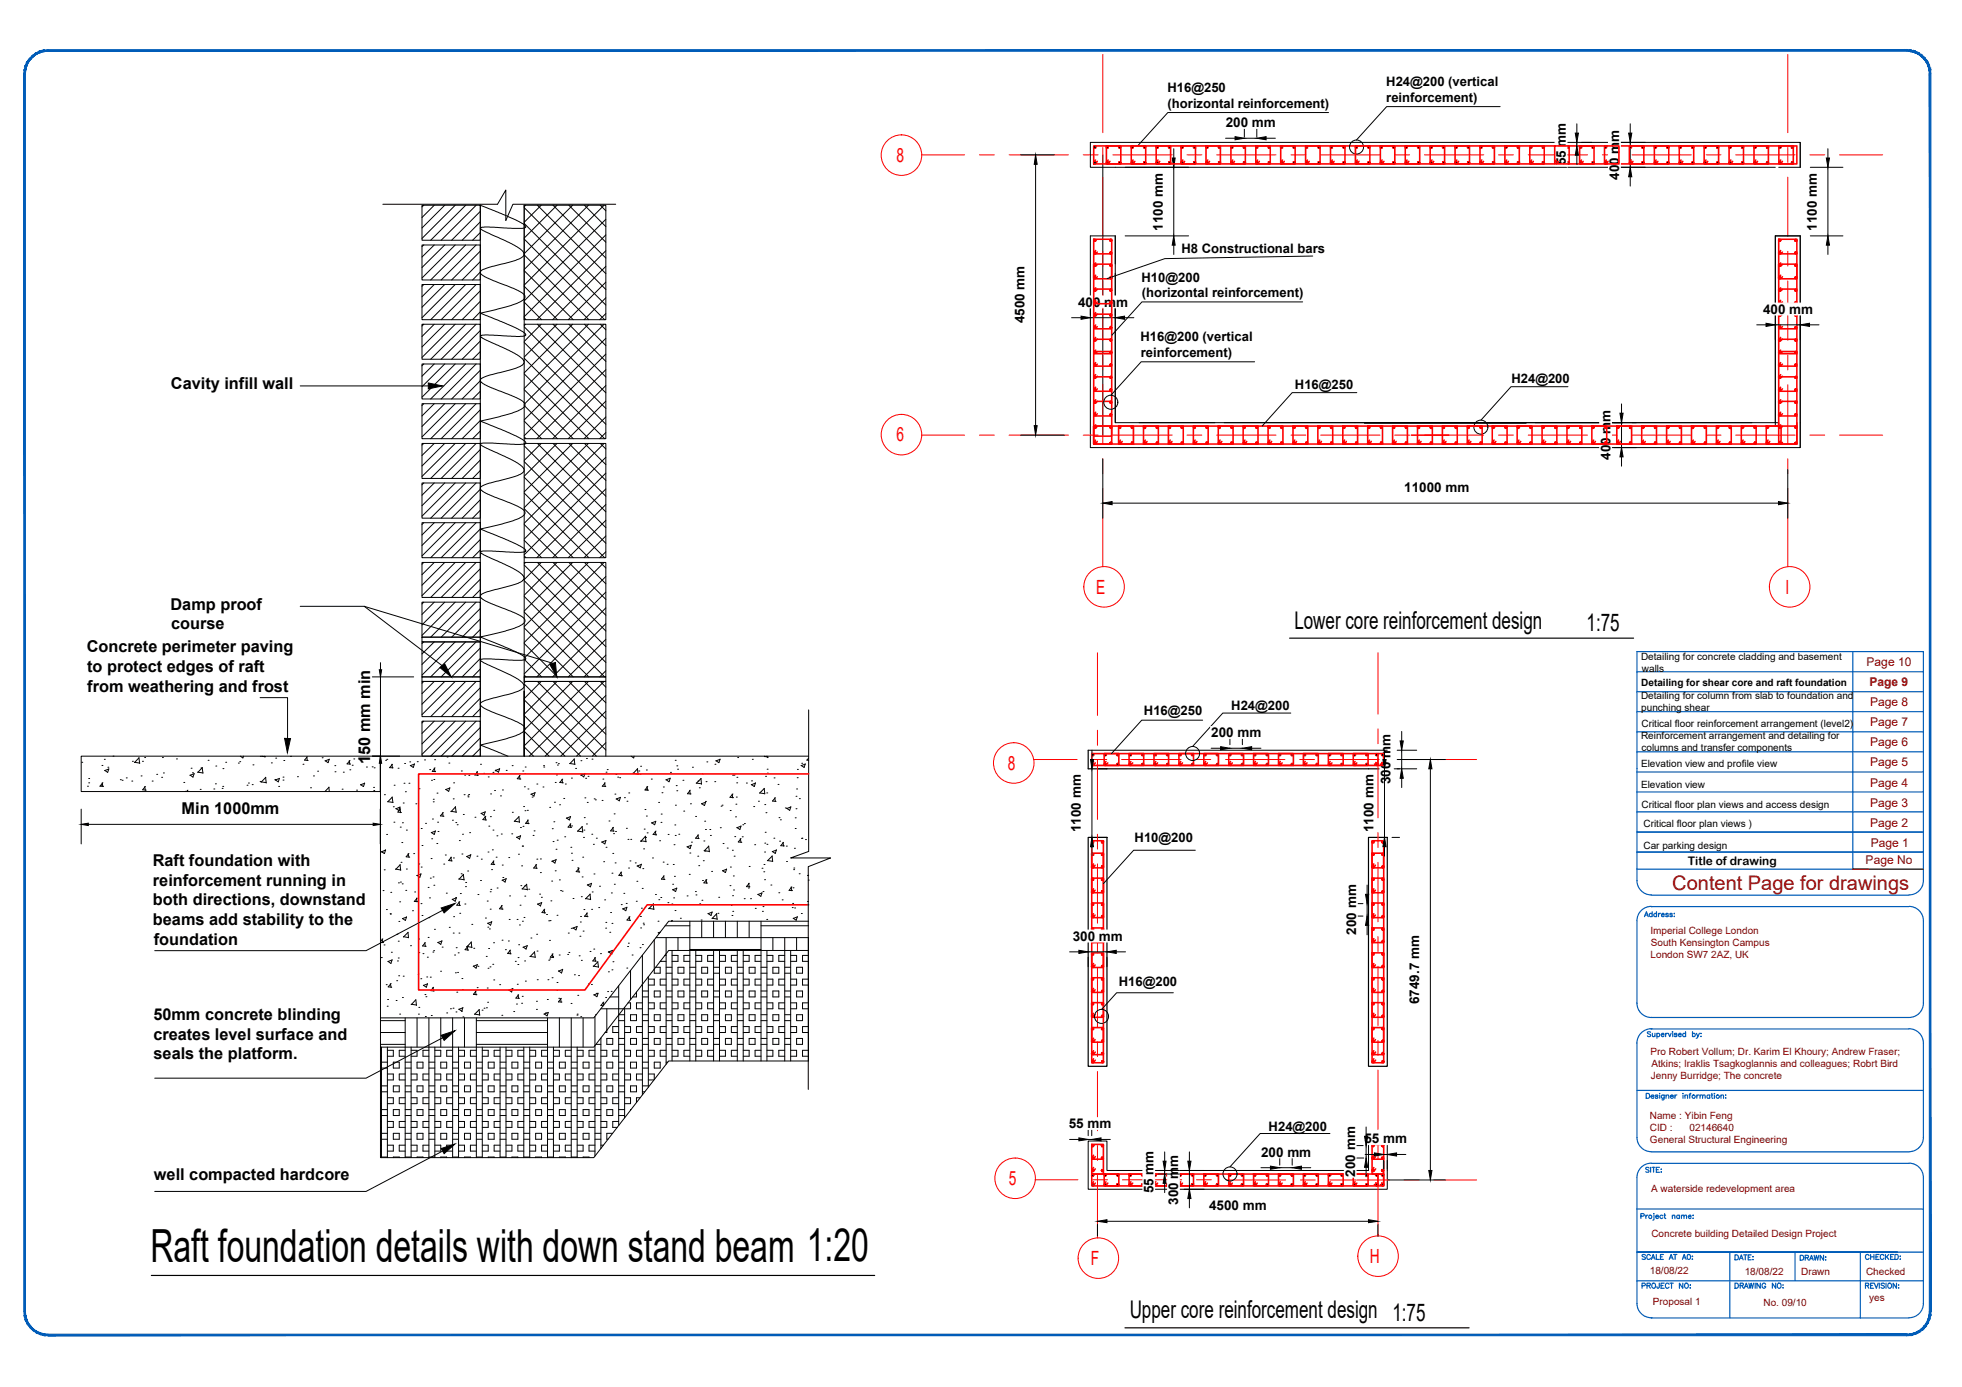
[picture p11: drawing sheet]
<svg xmlns="http://www.w3.org/2000/svg" width="420mm" height="297mm" viewBox="0 0 420 297" stroke-linecap="round" stroke-linejoin="round" font-family="sans-serif">
<defs><g id="words">
<text font-size="9.8" x="32.2" y="270.2">Raft foundation details with down stand beam 1:20</text>
<g font-size="5.2">
<text x="277.2" y="134.6">Lower core reinforcement design</text>
<text x="339.8" y="135.1">1:75</text>
<text x="241.9" y="282.3">Upper core reinforcement design 1:75</text>
</g>
<text font-size="4.3" fill="#720000" x="358.1" y="190.6">Content Page for drawings</text>
<g font-size="4.2" fill="#f00">
<text x="192" y="34.7">8</text>
<text x="192" y="94.5">6</text>
<text x="234.8" y="127.1">E</text>
<text x="382.3" y="127.1">I</text>
<text x="215.8" y="164.9">8</text>
<text x="216.1" y="253.8">5</text>
<text x="233.6" y="270.9">F</text>
<text x="293.3" y="270.4">H</text>
</g>
<g font-size="3.5">
<text x="36.6" y="83.4">Cavity infill wall</text>
<text x="36.5" y="130.6">Damp proof</text>
<text x="36.6" y="134.8">course</text>
<text x="18.6" y="139.7">Concrete perimeter paving</text>
<text x="18.7" y="143.9">to protect edges of raft</text>
<text x="18.7" y="148.1">from weathering and frost</text>
<text x="79.3" y="163.6" transform="rotate(-90 79.3 163.6)">150 mm min</text>
<text x="38.9" y="174.3">Min 1000mm</text>
<text x="32.7" y="185.5">Raft foundation with</text>
<text x="32.8" y="189.7">reinforcement running in</text>
<text x="32.8" y="193.9">both directions, downstand</text>
<text x="32.8" y="198.1">beams add stability to the</text>
<text x="32.9" y="202.3">foundation</text>
<text x="32.8" y="218.5">50mm concrete blinding</text>
<text x="32.8" y="222.7">creates level surface and</text>
<text x="32.9" y="226.9">seals the platform.</text>
<text x="33" y="252.7">well compacted hardcore</text>
</g>
<g font-size="2.9">
<text x="262.5" y="27.2">200 mm</text>
<text x="335.3" y="35.4" transform="rotate(-90 335.3 35.4)">55 mm</text>
<text x="346.7" y="38.5" transform="rotate(-90 346.7 38.5)">400 mm</text>
<text x="249" y="49.4" transform="rotate(-90 249 49.4)">1100 mm</text>
<text x="389.1" y="49.4" transform="rotate(-90 389.1 49.4)">1100 mm</text>
<text x="230.9" y="65.7">400 mm</text>
<text x="219.4" y="69.3" transform="rotate(-90 219.4 69.3)">4500 mm</text>
<text x="377.6" y="67.2">400 mm</text>
<text x="344.9" y="98.5" transform="rotate(-90 344.9 98.5)">400 mm</text>
<text x="300.7" y="105.4">11000 mm</text>
<text x="259.4" y="157.9">200 mm</text>
<text x="297.8" y="168" transform="rotate(-90 297.8 168)">300 mm</text>
<text x="231.5" y="178.2" transform="rotate(-90 231.5 178.2)">1100 mm</text>
<text x="294.1" y="178.2" transform="rotate(-90 294.1 178.2)">1100 mm</text>
<text x="229.7" y="201.5">300 mm</text>
<text x="290.4" y="200.2" transform="rotate(-90 290.4 200.2)">200 mm</text>
<text x="303.9" y="215" transform="rotate(-90 303.9 215)">6749.7 mm</text>
<text x="228.9" y="241.7">55 mm</text>
<text x="292.2" y="244.9">55 mm</text>
<text x="270.1" y="247.7">200 mm</text>
<text x="290.2" y="252" transform="rotate(-90 290.2 252)">200 mm</text>
<text x="247" y="255.6" transform="rotate(-90 247 255.6)">55 mm</text>
<text x="252.3" y="258" transform="rotate(-90 252.3 258)">300 mm</text>
<text x="258.9" y="259.1">4500 mm</text>
</g>
<g font-size="2.8">
<text x="250" y="19.7">H16@250</text>
<text x="250" y="23.1">(horizontal reinforcement)</text>
<text x="296.9" y="18.5">H24@200 (vertical</text>
<text x="296.9" y="21.8">reinforcement)</text>
<text x="253" y="54.2">H8 Constructional bars</text>
<text x="244.5" y="60.3">H10@200</text>
<text x="244.5" y="63.7">(horizontal reinforcement)</text>
<text x="244.2" y="73.1">H16@200 (vertical</text>
<text x="244.3" y="76.5">reinforcement)</text>
<text x="277.3" y="83.3">H16@250</text>
<text x="323.7" y="82">H24@200</text>
<text x="245" y="153.2">H16@250</text>
<text x="263.7" y="152.1">H24@200</text>
<text x="243" y="180.4">H10@200</text>
<text x="239.6" y="211.1">H16@200</text>
<text x="271.7" y="242.1">H24@200</text>
</g>
<g font-size="2.6" fill="#720000">
<text x="399.7" y="142.7">Page 10</text>
<text x="400.4" y="147">Page 9</text>
<text x="400.5" y="155.5">Page 7</text>
<text x="400.5" y="151.3">Page 8</text>
<text x="400.5" y="159.9">Page 6</text>
<text x="400.5" y="164.1">Page 5</text>
<text x="400.5" y="172.7">Page 3</text>
<text x="400.5" y="168.5">Page 4</text>
<text x="400.5" y="177">Page 2</text>
<text x="399.5" y="185">Page No</text>
<text x="400.6" y="181.3">Page 1</text>
</g>
<text font-size="2.5" x="361.5" y="185.2">Title of drawing</text>
<g font-size="2.1">
<text x="351.4" y="141.2">Detailing for concrete cladding and basement</text>
<text x="351.6" y="143.8">walls</text>
<text x="351.4" y="149.7">Detailing for column from slab to foundation and</text>
<text x="351.5" y="147">Detailing for shear core and raft foundation</text>
<text x="351.5" y="152.2">punching shear</text>
<text x="351.5" y="155.8">Critical floor reinforcement arrangement (level2)</text>
<text x="351.4" y="158.3">Reinforcement arrangement and detailing for</text>
<text x="351.5" y="160.9">columns and transfer components</text>
<text x="351.4" y="164.4">Elevation view and profile view</text>
<text x="351.4" y="168.7">Elevation view</text>
<text x="351.5" y="173.1">Critical floor plan views and access design</text>
<text x="351.9" y="177.1">Critical floor plan views )</text>
<text x="351.9" y="181.9">Car parking design</text>
</g>
<g font-size="2.1" fill="#720000">
<text x="353.4" y="200">Imperial College London</text>
<text x="353.5" y="202.6">South Kensington Campus</text>
<text x="353.5" y="205.2">London SW7 2AZ, UK</text>
<text x="353.5" y="225.9">Pro Robert Vollum; Dr. Karim El Khoury; Andrew Fraser;</text>
<text x="353.6" y="231">Jenny Burridge; The concrete</text>
<text x="353.6" y="228.4">Atkins; Iraklis Tsagkoglannis and colleagues; Robrt Bird</text>
<text x="353.3" y="239.7">Name : Yibin Feng</text>
<text x="353.3" y="242.3">CID :</text>
<text x="353.3" y="244.9">General Structural Engineering</text>
<text x="361.8" y="242.3">02146640</text>
<text x="353.6" y="255.3">A waterside redevelopment area</text>
<text x="353.6" y="264.9">Concrete building Detailed Design Project</text>
<text x="353.3" y="272.9">18/08/22</text>
<text x="373.6" y="273">18/08/22</text>
<text x="385.7" y="273.1">Drawn</text>
<text x="399.6" y="273.1">Checked</text>
<text x="354" y="279.5">Proposal 1</text>
<text x="377.6" y="279.7">No. 09/10</text>
<text x="400.3" y="278.7">yes</text>
</g>
</g></defs>
<!-- layer: l -->
<g fill="none" stroke="#000" stroke-width=".21">
<path d="M218.6 33.2h7.2M221.8 35.2v56M233.5 30.5h152v5.3v-5.3M234.3 31.5h.3M234.3 34.9h.3M234.5 31.4v.2M234.5 34.8v.2M236.2 33.2v60M237 31.5h.3M237 34.9h.3M237.1 31.4v.2M237.1 34.8v.2"/>
<path d="M238.8 35.8h141.4M239.7 31.5h.2M239.7 34.9h.2M239.8 31.4v.2M239.8 34.8v.2M242.3 31.5h.3M242.3 34.9h.3M242.5 31.4v.2M242.5 34.8v.2M245 31.5h.3M245 34.9h.3M245.1 31.4v.2"/>
<path d="M245.1 34.8v.2M247.7 31.5h.2M247.7 34.9h.2M247.8 31.4v.2M247.8 34.8v.2M250.3 31.5h.3M250.3 34.9h.3M250.5 31.4v.2M250.5 34.8v.2M251.4 31.8v2M251.4 35.8v14.7M253 31.5h.3"/>
<path d="M253 34.9h.3M253.1 31.4v.2M253.1 34.8v.2M255.7 31.5h.2M255.7 34.9h.2M255.8 31.4v.2M255.8 34.8v.2M258.3 31.5h.3M258.3 34.9h.3M258.5 31.4v.2M258.5 34.8v.2M261 31.5h.3"/>
<path d="M261 34.9h.3M261.1 31.4v.2M261.1 34.8v.2M262.5 29.6h2M263.7 31.5h.2M263.7 34.9h.2M263.8 31.4v.2M263.8 34.8v.2M266.3 31.5h.3M266.3 34.9h.3M266.5 26.4v3M266.5 31.4v.2"/>
<path d="M266.5 34.8v.2M266.5 29.6h2.6M269 31.5h.3M269 34.9h.3M269.1 26.4v3M269.1 31.4v.2M269.1 34.8v.2M271.1 29.6h2M271.7 31.5h.2M271.7 34.9h.2M271.8 31.4v.2M271.8 34.8v.2"/>
<path d="M274.3 31.5h.3M274.3 34.9h.3M274.5 31.4v.2M274.5 34.8v.2M277 31.5h.3M277 34.9h.3M277.1 31.4v.2M277.1 34.8v.2M279.7 31.5h.2M279.7 34.9h.2M279.8 31.4v.2M279.8 34.8v.2"/>
<path d="M282.3 31.5h.3M282.3 34.9h.3M282.5 31.4v.2M282.5 34.8v.2M284.5 24.1h-34.4l-6.5 7.2M285 31.5h.3M285 34.9h.3M285.1 31.4v.2M285.1 34.8v.2M287.7 31.5h.2M287.7 34.9h.2M287.8 31.4v.2"/>
<path d="M287.8 34.8v.2M290.4 31.5h.2M290.4 34.9h.2M290.5 31.4v.2M290.5 34.8v.2M293 31.5h.3M293 34.9h.3M293.1 31.4v.2M293.1 34.8v.2M295.7 31.5h.2M295.7 34.9h.2M295.8 31.4v.2"/>
<path d="M295.8 34.8v.2M298.4 31.5h.2M298.4 34.9h.2M298.5 31.4v.2M298.5 34.8v.2M301 31.5h.3M301 34.9h.3M301.1 31.4v.2M301.1 34.8v.2M303.7 31.5h.2M303.7 34.9h.2M303.8 31.4v.2"/>
<path d="M303.8 34.8v.2M306.4 31.5h.2M306.4 34.9h.2M306.5 31.4v.2M306.5 34.8v.2M309 31.5h.3M309.1 34.9h.2M309.1 31.4v.2M309.1 34.8v.2M311.7 31.5h.2M311.7 34.9h.2M311.8 31.4v.2"/>
<path d="M311.8 34.8v.2M314.4 31.5h.2M314.4 34.9h.2M314.5 31.4v.2M314.5 34.8v.2M317 31.5h.3M317.1 34.9h.2M317.1 31.4v.2M317.1 34.8v.2M319.7 31.5h.2M319.7 34.9h.2M319.8 31.4v.2"/>
<path d="M319.8 34.8v.2M321.3 22.8h-24.3l-6.5 7.2M322.4 31.5h.2M322.4 34.9h.2M322.5 31.4v.2M322.5 34.8v.2M325 31.5h.3M325.1 34.9h.2M325.1 31.4v.2M325.1 34.8v.2M327.7 31.5h.2M327.7 34.9h.2"/>
<path d="M327.8 31.4v.2M327.8 34.8v.2M330.4 31.5h.2M330.4 34.9h.2M330.5 31.4v.2M330.5 34.8v.2M333 31.5h.3M333.1 34.9h.2M333.1 31.4v.2M333.1 34.8v.2M335.7 31.5h.2M335.7 34.9h.2"/>
<path d="M335.8 31.4v.2M335.8 34.8v.2M337.7 26.5v2M337.7 30.5v.8M337.7 33.2v2M338.4 31.5h.2M338.4 34.9h.2M338.5 31.4v.2M338.5 34.8v.2M338.7 30.5h2.2M338.7 31.3h2.2M341 31.5h.3"/>
<path d="M341.1 34.9h.2M341.2 31.4v.2M341.2 34.8v.2M343.7 31.5h.2M343.7 34.9h.2M343.8 31.4v.2M343.8 34.8v.2M344.7 30.5h7.6M346.4 31.5h.2M346.4 34.9h.2M346.5 31.4v.2M346.5 34.8v.2"/>
<path d="M349 31.5h.3M349.1 34.9h.2M349.1 26.5v2M349.1 30.5v5.3M349.1 37.9v1.9M349.2 31.4v.2M349.2 34.8v.2M351.7 31.5h.2M351.7 34.9h.2M351.8 31.4v.2M351.8 34.8v.2M354.4 31.5h.2"/>
<path d="M354.4 34.9h.2M354.5 31.4v.2M354.5 34.8v.2M357 31.5h.3M357.1 34.9h.2M357.2 31.4v.2M357.2 34.8v.2M359.7 31.5h.2M359.7 34.9h.2M359.8 31.4v.2M359.8 34.8v.2M362.4 31.5h.2"/>
<path d="M362.4 34.9h.2M362.5 31.4v.2M362.5 34.8v.2M365 31.5h.3M365.1 34.9h.2M365.2 31.4v.2M365.2 34.8v.2M367.7 31.5h.2M367.7 34.9h.2M367.8 31.4v.2M367.8 34.8v.2M370.4 31.5h.2"/>
<path d="M370.4 34.9h.2M370.5 31.4v.2M370.5 34.8v.2M373 31.5h.3M373.1 34.9h.2M373.2 31.4v.2M373.2 34.8v.2M375.7 31.5h.2M375.7 34.9h.2M375.8 31.4v.2M375.8 34.8v.2M378.4 31.5h.2"/>
<path d="M378.4 34.9h.2M378.5 31.4v.2M378.5 34.8v.2M381 31.5h.3M381.1 34.9h.2M381.2 31.4v.2M381.2 34.8v.2M383.7 31.5h.2M383.7 34.9h.2M383.8 31.4v.2M383.8 34.8v.2M387.7 35.8h7"/>
<path d="M391.4 31.8v2M391.4 35.8v14.7M82 43.7h24.5l1.8-3v6.5l1.5-3.5h22.1M90.4 44h12.5v7.4h-12.5zM90.4 52.5h12.5v7.5h-12.5zM90.7 44l-.3 .3M90.7 52.5l-.3 .3M93 44l-2.6 2.6M93 52.5l-2.6 2.5M95.2 44l-4.8 4.8M95.2 52.5l-4.8 4.8M97.5 44l-7.1 7.1"/>
<path d="M97.5 52.5l-7.1 7M99.7 44l-7.5 7.4M99.7 52.5l-7.5 7.5M102 44l-7.5 7.4M102 52.5l-7.5 7.5M102.9 44l5.8 2.3 3.4 1.8a.4 .4 0 0 1 .4 .2 .4 .4 0 0 1-.1 .5l-2.7 .1-6.3-.2a.32 .32 0 0 0-.3-.1 .32 .32 0 0 0-.2 .4l1 .6 5.7 2.6 2.1 1.3a.88 .88 0 0 1 .2 1.5l-1.8 .9-6.4 1.7a.7 .7 0 0 0-.7 1l1.2 .9 5.7 2.2 2.1 1.1a.86 .86 0 0 1 .4 .9 .86 .86 0 0 1-.7 .7l-2.2 1-6.6 1.7 6.8 2.8 2.6 1.4a.38 .38 0 0 1 .3 .5 .38 .38 0 0 1-.6 .2l-1.4 .1-6.1-.4-1.3 .1a.28 .28 0 0 0-.3 .4 .28 .28 0 0 0 .4 .2l7.3 3.5 1.4 1.1 .3 .6-.5 .6-1.2 .6-5.7 1.5-1.7 .7a.54 .54 0 0 0-.3 .6 .54 .54 0 0 0 .4 .5l2 1 5.3 2 1.1 .7 .7 .7a1.39 1.39 0 0 1-1.3 1.4l-1.5 .6-2.5 .7-4.2 1 6.2 2.5 3.2 1.7a.37 .37 0 0 1 .3 .4 .37 .37 0 0 1-.5 .3l-1.8 .1-6.7-.3a.46 .46 0 0 0-.7 .3l1.4 .8 5.4 2.5 2 1.3a.85 .85 0 0 1 .2 1.4l-1.8 .9-5.2 1.3-1.5 .6a.64 .64 0 0 0-.5 .6 .64 .64 0 0 0 .5 .7l1.9 .9 5.5 2.2 1.2 .7a.86 .86 0 0 1 .4 .9 .86 .86 0 0 1-.7 .7l-2.1 .9-6.7 1.7 6.9 2.9 1.6 .7 1.1 .8a.41 .41 0 0 1-.1 .5 .41 .41 0 0 1-.5 .1l-8.7-.3a.26 .26 0 0 0-.3 .3 .26 .26 0 0 0 .3 .2l6.5 3.1 1.6 1 .9 .9 .1 .4-.3 .4-1 .6-6.5 1.8-1.3 .5-.3 .4 .1 .5 1 .6 6.4 2.6 1.5 .8 .5 .5v.5l-.3 .4-1.8 1-2 .6-5.4 1.3 6.9 2.9a7 7 0 0 1 2.8 1.7 .5 .5 0 0 1-.7 .4l-8.7-.2a.27 .27 0 0 0-.3 .2 .27 .27 0 0 0 .3 .3l2.7 1.3a20.9 20.9 0 0 1 6 3.2 .76 .76 0 0 1 .4 .8 .76 .76 0 0 1-.6 .6l-1.9 .8-4 1.1a5.7 5.7 0 0 0-2.9 1.1v.1a1.07 1.07 0 0 0 .8 1l4.4 1.8a13.1 13.1 0 0 1 4.1 2 .85 .85 0 0 1-.5 1.4l-1.2 .6-1.9 .7-5.7 1.4 5.9 2.3M102.9 44v117.9M102.9 45.3l-6.2 6.1M102.9 47.5l-3.9 3.9M102.9 49.8l-1.7 1.6M102.9 53.8l-6.2 6.2M102.9 56l-3.9 4"/>
<path d="M102.9 58.3l-1.7 1.7M112.3 58l10.5 10.5M112.3 54.6l13.8 13.9M112.3 51.2l17.2 17.3M112.3 47.9l17.4 17.4M112.3 44.5l17.4 17.5M112.6 44l-.3 .3M115.1 44l14.6 14.6M115.9 44l-3.6 3.6M118.4 44l11.3 11.3M119.3 44l-7 7M121.8 44l7.9 7.9"/>
<path d="M122.6 44l-10.3 10.3M125.2 44l4.5 4.5M126 44l-13.7 13.7M128.6 44l1.1 1.1M129.4 44l-17.1 17.1M129.7 47l-17.4 17.4M129.7 50.3l-17.4 17.5M129.7 53.7l-14.7 14.8M129.7 57l-11.4 11.5M233.5 50.5v45.4h152v-5.4M238.8 58.5v32h21.4M238.8 50.5v40"/>
<path d="M240.9 50.5h13.6M251.4 52.5v2M281.1 54.8l-31.6 .6-12.5 4.3M380.2 50.5v40.7M385.5 50.5v45.4M387.7 50.5h7M391.4 52.5v2M90.4 60.9h12.5v7.6h-12.5zM90.4 69.4h12.5v7.5h-12.5zM90.4 77.9h12.5v7.5h-12.5zM90.7 60.9l-.3 .4M90.7 69.4l-.3 .4"/>
<path d="M90.7 77.9l-.3 .4M93 60.9l-2.6 2.7M93 69.4l-2.6 2.7M93 77.9l-2.6 2.7M95.2 60.9l-4.8 4.9M95.2 69.4l-4.8 4.9M95.2 77.9l-4.8 4.9M97.5 60.9l-7.1 7.1M97.5 69.4l-7.1 7.2M97.5 77.9l-7.1 7.2M99.7 60.9l-7.5 7.6M99.7 69.4l-7.5 7.5"/>
<path d="M99.7 77.9l-7.5 7.5M102 60.9l-7.5 7.6M102 69.4l-7.5 7.5M102 77.9l-7.5 7.5M102.9 62.3l-6.2 6.2M102.9 64.5l-3.9 4M102.9 66.8l-1.7 1.7M102.9 70.8l-6.2 6.1M102.9 73l-3.9 3.9M102.9 75.3l-1.7 1.6M102.9 79.3l-6.2 6.1M112.3 68.5h17.4v-24.5h-17.4v117.9"/>
<path d="M112.3 69.4h17.4v24.6h-17.4M112.3 68l.3 .5M112.3 64.7l3.7 3.8M112.3 61.3l7.1 7.2M112.3 76.7l17.2 17.3M112.3 73.3l17.4 17.6M112.3 70l17.4 17.5M112.6 69.4l-.3 .3M115.1 69.4l14.6 14.7M115.9 69.4l-3.6 3.7M118.4 69.4l11.3 11.3M119.3 69.4l-7 7.1"/>
<path d="M121.8 69.4l7.9 8M122.6 69.4l-10.3 10.5M125.2 69.4l4.5 4.6M126 69.4l-13.7 13.8M128.6 69.4l1.1 1.2M129.4 69.4l-17.1 17.2M129.7 67.2l-1.3 1.3M129.7 60.4l-8 8.1M129.7 63.8l-4.6 4.7M129.7 72.4l-17.4 17.5M129.7 75.8l-17.4 17.5M129.7 79.2l-14.7 14.8"/>
<path d="M229.5 68h2M233.5 68h5.3M240.8 68h2M268.7 77.5h-24.3l-6.5 7.1M279 64.7h-34.5l-6.4 7.1M376.2 69.6h2M380.2 69.6h5.3M387.5 69.6h2M64.3 82.6h27.4M90.4 86.5h12.5v7.5h-12.5zM90.4 95h12.5v7.5h-12.5zM90.7 86.5l-.3 .3"/>
<path d="M90.7 95l-.3 .3M93 86.5l-2.6 2.6M93 95l-2.6 2.6M95.2 86.5l-4.8 4.8M95.2 95l-4.8 4.8M97.5 86.5l-7.1 7.1M97.5 95l-7.1 7M99.7 86.5l-7.5 7.5M99.7 95l-7.5 7.5M102 86.5l-7.5 7.5M102 95l-7.5 7.5M102.9 81.5l-3.9 3.9"/>
<path d="M102.9 83.8l-1.7 1.6M102.9 87.8l-6.2 6.2M102.9 90.1l-3.9 3.9M102.9 92.3l-1.7 1.7M102.9 96.3l-6.2 6.2M102.9 98.5l-3.9 4M112.3 95h17.4v24.4h-17.4M112.3 93.6l.3 .4M112.3 90.2l3.7 3.8M112.3 86.8l7.1 7.2M112.3 83.5l10.5 10.5M112.3 80.1l13.8 13.9"/>
<path d="M112.3 98.9l17.4 17.4M112.3 95.5l17.4 17.5M112.6 95l-.3 .3M115.1 95l14.6 14.6M115.9 95l-3.6 3.6M118.4 95l11.3 11.3M119.3 95l-7 7M121.8 95l7.9 7.9M122.6 95l-10.3 10.3M125.2 95l4.5 4.5M126 95l-13.7 13.7M128.6 95l1.1 1.2"/>
<path d="M129.4 95l-17.1 17.1M129.7 82.6l-11.4 11.4M129.7 85.9l-8 8.1M129.7 89.3l-4.6 4.7M129.7 92.6l-1.3 1.4M129.7 97.9l-17.4 17.6M218.6 93.2h9.4M236.2 98.3v12.7M243.9 90.5h137M290.6 84.1h-13.9l-6.4 7.1M292.2 90.5h34.6zM335.8 82.8h-12.2l-6.5 7.2"/>
<path d="M347.2 86.5v2M347.2 90.5v5.4M347.2 97.8v2M90.4 103.4h12.5v7.6h-12.5zM90.4 111.9h12.5v7.5h-12.5zM90.7 103.4l-.3 .4M90.7 111.9l-.3 .4M93 103.4l-2.6 2.7M93 111.9l-2.6 2.7M95.2 103.4l-4.8 4.9M95.2 111.9l-4.8 4.9M97.5 103.4l-7.1 7.1"/>
<path d="M97.5 111.9l-7.1 7.2M99.7 103.4l-7.5 7.6M99.7 111.9l-7.5 7.5M102 103.4l-7.5 7.6M102 111.9l-7.5 7.5M102.9 100.8l-1.7 1.7M102.9 104.8l-6.2 6.2M102.9 107l-3.9 4M102.9 109.3l-1.7 1.7M102.9 113.3l-6.2 6.1M102.9 115.5l-3.9 3.9M102.9 117.8l-1.7 1.6"/>
<path d="M112.3 119.1l.3 .3M112.3 115.7l3.7 3.7M112.3 112.3l7.1 7.1M112.3 108.9l10.5 10.5M112.3 105.6l13.8 13.8M112.3 102.2l17.2 17.2M129.7 101.3l-17.4 17.5M129.7 104.7l-14.7 14.7M129.7 108l-11.4 11.4M129.7 111.4l-8 8M129.7 114.8l-4.6 4.6M129.7 118.2l-1.3 1.2"/>
<path d="M238.2 107.8h142.7M382.8 100.6v10.4M64.3 129.9h13.7M78 129.9l16.7 12.7M78 129.9l40.3 12.1M90.4 120.5h12.5v7.4h-12.5zM90.4 129h12.5v7.5h-12.5zM90.4 137.5h12.5v7.5h-12.5zM90.4 136.5h12.5v1h-12.5zM90.7 120.5l-.3 .3M90.7 129l-.3 .3M90.7 137.5l-.3 .3"/>
<path d="M93 120.5l-2.6 2.6M93 129l-2.6 2.6M93 137.5l-2.6 2.6M95.2 120.5l-4.8 4.8M95.2 129l-4.8 4.8M95.2 137.5l-4.8 4.8M97.5 120.5l-7.1 7.1M97.5 129l-7.1 7.1M97.5 137.5l-7.1 7.1M99.7 120.5l-7.5 7.4M99.7 129l-7.5 7.5M99.7 137.5l-7.5 7.5"/>
<path d="M102 120.5l-7.5 7.4M102 129l-7.5 7.5M102 137.5l-7.5 7.5M102.9 121.8l-6.2 6.1M102.9 124.1l-3.9 3.8M102.9 126.3l-1.7 1.6M102.9 130.3l-6.2 6.2M102.9 132.6l-3.9 3.9M102.9 134.8l-1.7 1.7M102.9 138.8l-6.2 6.2M112.3 120.5h17.4v24.5h-17.4M112.3 137.8l7.1 7.2"/>
<path d="M112.3 134.5l10.5 10.5M112.3 131.1l13.8 13.9M112.3 127.7l17.2 17.3M112.3 124.3l17.4 17.6M112.3 121l17.4 17.5M112.6 120.5l-.3 .2M115.1 120.5l14.6 14.6M115.9 120.5l-3.6 3.6M118.4 120.5l11.3 11.3M119.3 120.5l-7 7M121.8 120.5l7.9 7.9M122.6 120.5l-10.3 10.4"/>
<path d="M125.2 120.5l4.5 4.5M126 120.5l-13.7 13.7M128.6 120.5l1.1 1.1M129.4 120.5l-17.1 17.1M129.7 123.5l-17.4 17.4M129.7 126.8l-17.4 17.5M129.7 130.2l-14.7 14.8M129.7 133.6l-11.4 11.4M129.7 136.9l-8 8.1M55.7 149.4h5.9v8.8M77.3 145h11.3M81.5 145v102.9h45.7l16-20.7h30"/>
<path d="M81.5 141.9v1.5M90.4 145.9h12.5v7.6h-12.5zM90.4 154.4h12.5v7.5h-12.5zM90.4 145h12.5v.9h-12.5zM90.7 145.9l-.3 .4M90.7 154.4l-.3 .4M93 145.9l-2.6 2.7M93 154.4l-2.6 2.7M95.2 145.9l-4.8 4.9M95.2 154.4l-4.8 4.9M97.5 145.9l-7.1 7.1M97.5 154.4l-7.1 7.2"/>
<path d="M99.7 145.9l-7.5 7.6M99.7 154.4l-7.5 7.5M102 145.9l-7.5 7.6M102 154.4l-7.5 7.5M102.9 141l-3.9 4M102.9 143.3l-1.7 1.7M102.9 147.3l-6.2 6.2M102.9 149.5l-3.9 4M102.9 151.8l-1.7 1.7M102.9 155.8l-6.2 6.1M102.9 158l-3.9 3.9M112.3 148v13.9v-13.9"/>
<path d="M112.3 145.9h17.4v16M112.3 145h17.4v.9h-17.4zM112.3 144.6l.3 .4M112.3 141.2l3.7 3.8M112.3 159.9l1.9 2M112.3 156.6l5.3 5.3M112.3 153.2l8.7 8.7M112.3 149.9l12 12M112.3 146.5l15.4 15.4M112.6 145.9l-.3 .3M115.1 145.9l14.6 14.7M115.9 145.9l-3.6 3.7"/>
<path d="M118.4 145.9l11.3 11.3M119.3 145.9l-7 7.1M121.8 145.9l7.9 8M122.6 145.9l-10.3 10.5M125.2 145.9l4.5 4.6M126 145.9l-13.7 13.8M128.6 145.9l1.1 1.3M129.4 145.9l-16 16M129.7 140.3l-4.6 4.7M129.7 143.7l-1.3 1.3M129.7 148.9l-13 13M129.7 152.3l-9.6 9.6"/>
<path d="M129.7 155.7l-6.2 6.2M129.7 159.1l-2.8 2.8M173.2 152v30.3l-3.9 1.4h8.6l-4.8 1.9v47.7M257.5 154.2h-13l-6.5 7.2M263.4 157v2.5M266.1 157v2.5M276.4 152.7h-14.5l-6.5 7.2M300.2 156.6v2.1M17.4 161.9h64l.1 7.6h-64.1zM17.4 173.3v7.4M17.5 163.3h.1M18.7 168.4h.1"/>
<path d="M18.9 176.5h61M19 167.7h.1M19 166.7h.1M21.7 168.2h.1M21.8 163.9h.1M21.9 167.7l.1 .8M22 167.6l-.6 .8h.8M22.3 162.6h.1M23.1 164.3h.1M23.3 164.7l-.9 .3M23.3 164.6l-.2 .8-.7-.4M24.2 161.9h.1"/>
<path d="M25.8 167h.1M26.1 167.1h.1M27 166.6h.1M28.2 167.3h.1M28.3 163h.1M28.8 163.3l1.1 .1M28.8 163.3l1-1 .1 1.2M30.2 166.2h.1M30.5 163h.1M31 162.2h.1M31 168.5l.1 .8M31.1 168.4l-.5 .7 .7 .1"/>
<path d="M32.6 167.3h.1M33.6 165.8h.1M34.6 166.5h.1M34.8 162.2h.1M35 165.5h.1M37.8 162.5h.1M39.4 167.6h.1M39.7 169.5h.1M40.1 169.3l.1 .2M40.2 169.2l-.2 .3M40.7 166l.6 .4M40.9 164.5h.1"/>
<path d="M41.2 165.5h.1M41.6 165.7l-.9 .3M41.6 165.7l-.3 .7M42.3 165.4l1.2 .1M42.4 165.4l.9-1 .2 1.2M42.9 169.1h.1M43 164.5h.1M44.6 162.8h.1M45.8 169h.1M46.1 167.9h.1M46.2 164.1h.1M47.6 168.8h.1"/>
<path d="M47.7 168.4h.1M47.7 164.6h.1M48.3 163.3h.1M51 163.4h.1M51.3 163.1h.1M51.5 161.9l.5 .4 .1-.4M52.9 168.2h.1M53.2 167.7h.1M54 168h.1M54.2 163.8h.1M55.7 167.4h.1M55.7 162h.1"/>
<path d="M55.9 167.4l1.1 .2M56.1 161.9l.8 .2M56.7 161.9v.2M56.9 166.5l.1 1.2M56.9 166.5l-1 1M58.1 163.4h.1M58.9 166.9h.1M59 162.4h.1M59.7 168.4h.1M59.8 166.7l-.9 .4M59.8 166.7l-.2 .7-.6-.4M60.6 167.1h.1"/>
<path d="M60.6 166.4h.1M60.8 162.9h.1M62.2 162h.1M63.7 166.3h.1M64.9 163.7h.1M65.7 162.1l.1 .8M65.8 162.1l-.6 .7 .8 .1M66.5 168.7h.1M67.1 166.2h.1M68 165.2h.1M69 162.3h.1M69.6 169.5l.9-.9v.9"/>
<path d="M69.6 162.9l.7 .4 .2-.7-.9 .4M71.7 164h.1M71.7 165.3h.1M73.3 169h.1M73.5 165.4h.1M74.8 162.9l.1 .8M74.9 164.9h.1M75 162.9l-.7 .7h.8M75.4 163.9h.1M75.8 162.5h.1M76.4 169.2h.1M77.1 161.9h96.1"/>
<path d="M78.1 167.7l-.3 .8-.6-.4 .9-.4M78.5 164.3h.1M79.7 164.2h.1M80 168.6h.1M80 169.3h.1M80.1 164.4h.1M81.4 173.3v7.4M81.5 161.9l-.1 7.6M82.3 170.2h.1M82.6 162.8h.1M82.8 178.7h.1M82.8 162.6h.1"/>
<path d="M83 171.7l1.1 .1M83 171.7l1-1 .1 1.2M83.9 163.7l.2 .8M84.1 163.7l-.7 .7h.8M84.2 172.8h.1M84.4 176.1h.1M84.4 168.2h.1M85.2 164.5h.1M85.4 173h.1M85.7 173.2l.1 .8M85.7 172.9l-.9 .3M85.7 172.8l-.3 .8-.6-.4"/>
<path d="M85.7 177.1h.1M85.8 173.2l-.6 .7 .8 .1M86.2 176.2h.1M86.3 172h.1M86.5 167.7h.1M86.6 163.5h.1M86.8 169.6h.1M87 177.8h.1M87.6 167.7h.1M87.7 163.2h.1M87.9 163.9l.6 .5 .3-.8-.9 .4M89.1 172.1h.1"/>
<path d="M89.4 163.1h.1M89.7 168.9h.1M90.2 177.4h.1M90.9 162.7h.1M91.1 176.3h.1M92 164.8h.1M92.4 178.3l.6 .4 .2-.7-.8 .3M92.4 167.1h.1M92.4 179.6h.1M92.6 175.4h.1M92.8 171.2h.1M92.8 171.7h.1"/>
<path d="M92.9 166.9h.1M93 164.5l.2 .8M93.1 162.7h.1M93.2 164.4l-.6 .8h.7M93.6 169.9h.1M93.7 176.1h.1M93.8 178.1h.1M94.8 174l.1 .9M94.9 174l-.6 .7 .8 .1M95.7 162.1h.1M96.1 163.4h.1M96.3 168.7l-.2 .8-.7-.4 .9-.3"/>
<path d="M96.5 173.8l1.2 .1M96.6 173.8l1-1 .1 1.2M96.9 175.7h.1M97.1 171.1h.1M97.1 167.7h.1M97.6 176.2h.1M97.9 176.6h.1M98.8 165.1h.1M99 178.7h.1M99.2 174.4h.1M99.4 170.2h.1M99.5 166h.1"/>
<path d="M100.2 170.4h.1M100.2 170.7h.1M100.4 170.2h.1M100.4 166h.1M100.6 178.3h.1M101.7 175h.1M102.1 165.3l.2 .8M102.3 165.2l-.6 .8h.7M102.9 160.3l-1.7 1.6M102.9 163.7h.1M103.6 165.6h.1M103.9 174.9l.1 .7"/>
<path d="M103.9 173.9l-.9 .3M103.9 173.8l-.2 .8-.7-.4M104 174.8l-.6 .7 .8 .1M104.5 166.4h.1M104.7 176.9h.1M105 174.9h.1M105.1 170h.1M105.6 177.8h.1M105.6 165.4h.1M105.7 173.5h.1M105.9 169.3h.1M106 165.1h.1"/>
<path d="M106.1 164.9l.7 .5 .2-.8-.9 .4M106.4 179h.1M107.2 170.4h.1M107.3 178.6h.1M107.6 169.2h.1M108.4 165h.1M109.6 178.6h.1M109.7 164h.1M109.7 174h.1M110.1 175.9l1.1 .1M110.6 179.3l.9-.3-.3 .7M110.6 179.3l.7 .4"/>
<path d="M111.1 174.9l.1 1.2M111.2 174.9l-1.1 1M111.2 166.1l.2 .7M111.4 166l-.6 .8h.7M111.4 177.2h.1M112 165.1h.1M112 177h.1M112.1 172.7h.1M112.3 168.5h.1M112.4 165.7h.1M112.4 173.6h.1M112.5 164.3h.1"/>
<path d="M112.9 173.5h.1M113 175.6l.1 .8M113.1 169h.1M113.1 175.6l-.5 .7 .7 .1M113.9 170.7h.1M114.2 178.9h.1M114.4 177.9h.1M114.6 169.8l-.9 .3 .7 .4M114.6 169.7l-.3 .8M115 167.9h.1M116.3 168.5h.1M116.4 164h.1"/>
<path d="M116.4 164.3h.1M117.7 172.9h.1M118.3 177.5h.1M118.6 176h.1M118.7 171.8h.1M118.9 167.6h.1M119.1 163.3h.1M119.2 166h.1M119.3 179.9h.1M119.4 163.8h.1M119.6 163.5h.1M119.8 172.4h.1"/>
<path d="M120.3 166.9l.2 .8M120.5 166.8l-.6 .8 .7 .1M120.7 171h.1M120.9 179.2h.1M121.1 167.9h.1M121.3 175.2l.6 .4M122 163.5l1.1 .2M122.1 176.4l.1 .8M122.2 174.9l-.9 .3M122.2 174.9l-.3 .7M122.2 176.4l-.5 .7 .7 .1M122.4 166.6h.1"/>
<path d="M122.4 176.9h.1M123 162.5l.1 1.2M123 162.5l-1 1M123.3 164.6h.1M124.4 166l.9-.3-.3 .7M124.4 162.9h.1M124.4 166l.6 .4M124.7 177l.1 1.2-1.1-.2M124.7 177l-1 1M125 179.3h.1M125 177.8h.1M125.1 175.1h.1"/>
<path d="M125.3 170.9h.1M125.4 166.7h.1M125.6 162.4h.1M125.6 176.5h.1M125.8 171.8h.1M125.9 166.3h.1M126.7 178.7h.1M126.8 162.6h.1M127.2 171.1h.1M127.5 171.3h.1M127.7 179.5h.1M128.9 171.4h.1"/>
<path d="M129.1 166.8h.1M129.4 167.7l.2 .8M129.6 167.7l-.6 .7h.7M129.8 165.4h.1M129.8 180l-.3 .7-.6-.4M130 164.8h.1M130.4 175.8h.1M131.2 177.2l.1 .8M131.4 178.5h.1M131.4 177.2l-.6 .7 .7 .1M131.5 174.3h.1M131.7 170.1h.1"/>
<path d="M131.8 178.1h.1M131.9 165.8h.1M132.3 166.4h.1M132.7 166.6h.1M132.8 170.8l-.9 .3M132.9 170.7l-.3 .8-.6-.4M133.7 170.8h.1M134.1 177.4h.1M134.3 171.6h.1M134.5 179.8h.1M134.6 169.8h.1M135.1 179.8h.1"/>
<path d="M135.2 161.9l.5 .4 .1-.4M135.5 165.6l1.2 .1M136.5 164.6l.2 1.2M136.6 164.6l-1 1.1M136.8 165.1h.1M137.1 165.8h.1M137.2 164.1h.1M138 177.6h.1M138.1 173.4h.1M138.2 179.1l.1 1.2M138.2 179.3h.1M138.2 179.1l-.9 1"/>
<path d="M138.3 169.1h.1M138.4 164.9h.1M138.4 174.8h.1M138.5 168.5l.2 .8M138.6 178.4h.1M138.7 168.4l-.6 .8h.8M139.5 166.8h.1M140.3 178l.2 .8M140.4 175.9l-.9 .3M140.4 175.9l-.2 .7-.6-.4M140.5 178l-.6 .7 .7 .1M141 171.8h.1"/>
<path d="M141.5 176.1h.1M141.6 174.3h.1M141.8 169.8h.1M142.1 168.5h.1M142.6 167l.7 .4M143.1 178.7h.1M143.5 166.7l-.9 .3M143.5 166.6l-.2 .8M143.6 165.4h.1M144.5 176.7h.1M144.6 162.8h.1M144.6 178.9h.1"/>
<path d="M144.6 172.4h.1M144.8 168.2h.1M144.9 164h.1M144.9 169.3h.1M145.1 164.7h.1M145.4 178.7h.1M146.2 167.1h.1M146.4 173.7h.1M147.7 169.3l.1 .8M147.8 169.2l-.6 .8h.8M147.9 172.1h.1M148.3 164.3h.1"/>
<path d="M149 174.9h.1M149.1 167.7l1.1 .2M149.1 167.7l1-1 .1 1.3M149.4 178.8l.2 .8M149.5 167.3h.1M149.6 178.8l-.6 .7 .7 .1M149.8 168.7h.1M150.4 165.7h.1M150.9 175.9h.1M151.1 171.6h.1M151.1 177.6h.1M151.1 171.8l-.2 .7-.7-.4 .9-.3"/>
<path d="M151.2 167.4h.1M151.4 163.2h.1M152 177.6h.1M152.1 178.9h.1M153.1 167.4h.1M153.1 163.7h.1M153.3 162.9l.7 .4 .2-.7-.9 .4M154.2 177.3h.1M154.4 172.6h.1M154.6 172.4h.1M156.4 173.6h.1M156.8 170.1l.1 .8"/>
<path d="M156.9 166h.1M157 170l-.7 .7 .8 .1M157.2 166h.1M157.3 179.2h.1M157.5 174.9h.1M157.6 172.2h.1M157.7 170.7h.1M157.8 167.7h.1M157.8 166.5h.1M158 162.2h.1M158.5 179.6l.2 .8M158.7 179.6l-.6 .7 .8 .1"/>
<path d="M158.7 176.9l-.9 .4M158.7 176.9l-.3 .7-.6-.4M158.9 179.2h.1M159.1 176.6h.1M159.4 176.4h.1M159.8 167.7h.1M160.9 168l.6 .5 .3-.8-.9 .4M160.9 167.2h.1M161.1 162.6h.1M161.4 172.7h.1M162.4 171.6h.1M162.7 169.9l.9-1.1 .2 1.2"/>
<path d="M162.7 169.8l1.1 .2M163.7 161.9l.8 .2M163.8 172.3h.1M163.9 178.2h.1M163.9 166.3h.1M164 174h.1M164.2 169.8h.1M164.2 161.9l.1 .2M164.3 162.2h.1M164.3 164.7h.1M164.3 165.6h.1M165.7 179.5h.1"/>
<path d="M165.8 166.6h.1M165.9 170.9l.2 .7M166.1 170.8l-.7 .7 .8 .1M166.6 168h.1M166.8 175.1h.1M167.1 175.6h.1M168.2 173h.1M169.4 172.8l-.3 .7-.6-.3 .9-.4M170.3 177.4h.1M170.3 175.1h.1M170.5 173.2h.1M170.5 170.5h.1"/>
<path d="M170.6 169h.1M170.7 166.6h.1M170.8 164.8h.1M171.2 171h.1M171.6 163.9l.6 .5 .3-.8-.9 .4M171.6 179.5h.1M171.7 163.5h.1M171.7 179.5h.1M172.5 179.8h.1M173.2 162.4l-.4 .4h.4M233 160.7h64.1M233.8 160.7v2"/>
<path d="M233.8 164.6v14.7M233.9 161.6h.2M233.9 163.7h.2M234 161.5v.3M234 163.6v.2M235.2 164.6h1.9M235.2 179.3h1.9M236.6 161.6h.2M236.6 163.7h.2M236.7 161.5v.3M236.7 163.6v.2M239.3 161.6h.2"/>
<path d="M239.3 163.7h.2M239.4 161.5v.3M239.4 163.6v.2M241.9 161.6h.2M241.9 163.7h.2M242 161.5v.3M242 163.6v.2M244.6 161.6h.2M244.6 163.7h.2M244.7 161.5v.3M244.7 163.6v.2M247.3 161.6h.2"/>
<path d="M247.3 163.7h.2M247.4 161.5v.3M247.4 163.6v.2M249.9 161.6h.2M249.9 163.7h.2M250 161.5v.3M250 163.6v.2M252.6 161.6h.2M252.6 163.7h.2M252.7 161.5v.3M252.7 163.6v.2M255.3 161.6h.2"/>
<path d="M255.3 163.7h.2M255.4 161.5v.3M255.4 163.6v.2M257.9 161.6h.3M257.9 163.7h.3M258 161.5v.3M258 163.6v.2M259.4 160.2h2M260.6 161.6h.2M260.6 163.7h.2M260.7 161.5v.3M260.7 163.6v.2"/>
<path d="M263.3 161.6h.2M263.3 163.7h.2M263.4 161.5v.3M263.4 163.6v.2M263.4 160.2h2.7M265.9 161.6h.3M265.9 163.7h.3M266.1 161.5v.3M266.1 163.6v.2M268 160.2h2M268.6 161.6h.2M268.6 163.7h.2"/>
<path d="M268.7 161.5v.3M268.7 163.6v.2M271.3 161.6h.2M271.3 163.7h.2M271.4 161.5v.3M271.4 163.6v.2M273.9 161.6h.3M273.9 163.7h.3M274.1 161.5v.3M274.1 163.6v.2M276.6 161.6h.2M276.6 163.7h.2"/>
<path d="M276.7 161.5v.3M276.7 163.6v.2M279.3 161.6h.2M279.3 163.7h.2M279.4 161.5v.3M279.4 163.6v.2M281.9 161.6h.3M281.9 163.7h.3M282.1 161.5v.3M282.1 163.6v.2M284.6 161.6h.2M284.6 163.7h.2"/>
<path d="M284.7 161.5v.3M284.7 163.6v.2M287.3 161.6h.2M287.3 163.7h.2M287.4 161.5v.3M287.4 163.6v.2M289.9 161.6h.3M289.9 163.7h.3M290.1 161.5v.3M290.1 163.6v.2M292.6 161.6h.2M292.6 163.7h.2"/>
<path d="M292.7 161.5v.3M292.7 163.6v.2M294.7 161.6h.3M294.7 163.7h.3M294.8 161.5v.3M294.8 163.6v.2M296 161.6h.2M296 163.7h.2M296.1 161.5v.3M296.1 163.6v.2M296.5 160.7v2M296.5 164.6v14.7"/>
<path d="M298.1 179.3h1.6M298.6 164.6h4.8M299.2 162.7h10.3M299.2 160.7h4.2M300.2 160.7v3.9M300.2 166.7v2M306.3 164.6v86.1M81.7 182.4l.6 .4 .3-.8-.9 .4M81.8 182.5h.1M82 190.7h.1M82.3 186.3h.1M82.4 182.1h.1"/>
<path d="M82.7 194.8h.1M83.6 195.7h.1M83.6 195.8h.1M83.7 191.1h.1M84.7 186.1l1.1 .2M85.3 189.1h.1M85.4 197.3h.1M85.6 193.1h.1M85.7 185.2l.1 1.2M85.7 185.2l-1 1M85.8 188.9h.1M85.9 184.7h.1"/>
<path d="M86 180.4h.1M86.1 189.3h.1M86.2 196.7l.6 .4 .3-.7-.9 .3M86.9 190.7h.1M87 186.1h.1M87.4 199.7l.1 1.1-1.1-.2M87.4 182.8l.2 .8M87.4 199.7l-1 1M87.6 182.8l-.6 .7 .7 .1M88.3 195h.1M88.6 182.8h.1M88.8 191h.1"/>
<path d="M89.2 192.3l.1 .8M89.4 192.3l-.7 .8h.8M89.7 185h.1M90.2 187.1l-.3 .8-.6-.4 .9-.3M90.2 193.5h.1M90.2 185.7h.1M90.4 181.1h.1M90.4 196.1h.1M91.7 190h.1M91.8 196.5h.1M92 192.3h.1M92.1 188.1h.1"/>
<path d="M92.3 183.9h.1M92.7 187.8h.1M92.9 189.6h.1M93 199h.1M93.5 180.7h.1M94.8 195l-16.4 8.6h-45.3M95 185.1h.1M95.4 183.1h.1M95.6 191.3h.1M96.2 198.6h.1M96.4 194h.1M96.5 183.6l.2 .8"/>
<path d="M96.7 183.6l-.6 .7 .7 .1M97.1 199.8h.1M97.1 183.7h.1M97.1 196.3h.1M97.6 192.2h.1M97.7 192.3l-.9 .3M97.7 192.2l-.2 .8-.7-.4M98.2 188.2l1.2 .2M98.3 199.8h.1M98.3 193.1l.2 .8M98.4 180h.1M98.5 195.6h.1"/>
<path d="M98.5 193.1l-.7 .8h.8M98.6 191.4h.1M98.7 187.1h.1M98.9 182.9h.1M99.2 187.3l.2 1.2M99.3 187.3l-1 1M99.6 193.6h.1M99.7 189.9h.1M99.7 189h.1M99.9 183.4l.9-.3-.2 .7zM100.1 186.5h.1M101 198h.1"/>
<path d="M102.1 183.4h.1M102.3 191.6h.1M102.9 188.6h.1M103.1 184h.1M104 196.6h.1M104.3 193h.1M104.5 198.6h.1M104.5 197.7l.6 .4 .2-.7-.9 .4M104.5 182.5h.1M104.8 198.9h.1M105 194.7h.1M105 191h.1"/>
<path d="M105.1 190.5h.1M105.3 186.2h.1M105.4 182h.1M105.6 184.4l.2 .8M105.8 184.4l-.6 .7h.7M106.2 183.6h.1M106.5 190.2h.1M107.4 193.9l.2 .8M107.6 185.3h.1M107.6 193.9l-.6 .7 .7 .1M107.6 188.5l.6 .4M107.7 187.9h.1"/>
<path d="M108.4 188.2l-.9 .3M108.4 188.1l-.3 .8M109 183.7h.1M109 196.9h.1M109.1 191.9h.1M110.7 196.9h.1M111 182.9h.1M111.2 198.1h.1M111.4 193.9h.1M111.5 189.7h.1M111.7 185.4h.1M111.8 190.3l1.1 .2"/>
<path d="M111.8 181.2h.1M111.9 197.3h.1M111.9 181.2h.1M112.2 196.5h.1M112.4 191.9h.1M112.4 189.7h.1M112.8 189.4l.1 1.2M112.8 189.4l-1 1M113.2 190.4h.1M114.8 185.2l.1 .8M114.9 185.1l-.6 .8h.7M115 184h.1"/>
<path d="M115.6 191.5h.1M115.7 186.9h.1M115.7 184h.1M115.9 192.2h.1M116 193.3l-.9 .3M116 193.3l-.2 .7-.7-.4M116.5 194.7l.2 .9M116.7 194.7l-.6 .7 .7 .1M117 195.8h.1M117.5 197.2h.1M117.8 197.2h.1M118 192.9h.1"/>
<path d="M118.1 188.7h.1M118.2 184.4l.7 .4M118.3 184.5h.1M118.4 180.2h.1M118.9 186.5h.1M119.1 181.9h.1M119.1 184.1l-.9 .4M119.1 184l-.3 .8M119.3 196h.1M119.8 188.4h.1M120 190.7h.1M120.4 190.9h.1"/>
<path d="M121.7 199.8h.1M122.2 181.5h.1M122.3 198.8h.1M122.4 182.7h.1M122.5 184.2h.1M122.7 192.4h.1M123.6 198.4l-.9 .4M123.6 198.4l-.3 .8-.6-.5M123.7 185.9h.1M123.9 186l.1 .8M124 185.9l-.6 .8h.7M124.3 197.5h.1"/>
<path d="M124.3 196.3h.1M124.5 192h.1M124.7 187.8h.1M124.8 183.6h.1M124.9 199.4h.1M125 194.8h.1M125.4 192.4l1.1 .2M125.6 195.6l.2 .7M125.8 195.5l-.6 .7 .7 .1M126.4 191.5l.1 1.2M126.4 191.5l-1 1M126.6 189.2l-.8 .3"/>
<path d="M126.7 194.7h.1M126.7 189.2l-.3 .7-.6-.4M126.8 191h.1M127.1 180.8h.1M127.2 187.2h.1M128.2 194.4h.1M128.4 189.8h.1M129.3 184.5h.1M129.5 192.7h.1M129.7 198.8h.1M129.7 197.5h.1M129.7 180l-.9 .4"/>
<path d="M129.8 181.5h.1M130.6 199.7h.1M130.8 195.4h.1M130.9 191.2h.1M131 187h.1M131 197.8h.1M131.2 182.8h.1M131.6 189.4h.1M131.7 184.8h.1M133 186.8l.1 .8M133 193.7h.1M133.1 186.7l-.6 .8 .8 .1"/>
<path d="M133.6 191.3h.1M134.1 193.5h.1M134.2 194.3l-.9 .4M134.3 194.3l-.3 .7-.6-.4M134.6 185.9h.1M134.7 196.3l.2 .8M134.9 184.4h.1M134.9 196.3l-.6 .7 .7 .1M136 184.8h.1M136.3 193h.1M136.4 188.7h.1M137.1 196.3h.1"/>
<path d="M137.2 198.7h.1M137.2 180.2h.1M137.2 180.1l1.2 .1M137.3 185.1l-.9 .4M137.4 194.5h.1M137.4 185.1l-.3 .8-.6-.5M137.5 190.3h.1M137.7 186h.1M137.7 197.7h.1M137.8 181.8h.1M137.8 198h.1M138.9 194.5l1.1 .2"/>
<path d="M139.7 183.7h.1M139.9 193.6l.1 1.2M139.9 193.6l-1 1M140.4 191.6h.1M140.9 197.3h.1M141 199.7l.2 .2M141.1 192.7h.1M141.3 180.1h.1M141.4 199.6l-.4 .2M141.5 192.2h.1M142 184.6h.1M142.1 187.6l.1 .8"/>
<path d="M142.2 187.6l-.6 .7 .8 .1M142.4 198.3h5.3M142.9 185.1h.1M143 193.3h.1M143.8 197.1v.2l.2-.2M143.9 193.6h.1M144 189.4h.1M144.2 185.1h.1M144.3 192.3h.1M144.3 180.9h.1M144.4 187.7h.1M144.6 195h.1"/>
<path d="M144.9 190.2l-.2 .7-.7-.3 .9-.4M145.7 196.7h.1M147.1 191.9h.1M147.1 181.3l.7 .5 .2-.8-.9 .4M147.6 187.3h.1M147.7 182.7h.1M147.7 197.3v29.9M148.1 180.4h.1M148.9 190.9h.1M149 191.7h.1M149.4 183.4h.1M149.6 185.4h.1"/>
<path d="M149.8 193.6h.1M150.1 197h.1M150.3 197.3v3.5M150.3 192.8h.1M150.4 188.6h.1M150.6 184.3h.1M150.7 180.1h.1M150.8 182.2l1.1 .1M150.8 182.2l1-1 .1 1.2M150.9 182.3h.1M151.2 188.4l.1 .8M151.4 188.4l-.7 .7h.8"/>
<path d="M152 193.7h.1M152.4 186.6h.1M152.5 196.7l1.1 .1M152.5 195.3l-.9 .4M152.5 195.3l-.2 .8-.7-.5M152.8 197.3v3.5M153.4 195.7l.2 1.2M153.5 195.7l-1 1M153.7 195.6h.1M153.9 192.2h.1M154.8 180.7h.1M155.3 197.3v3.5"/>
<path d="M155.6 186.1l-.3 .8-.6-.4 .9-.3M155.7 181.6h.1M156.3 189.7h.1M156.4 185.7h.1M156.6 193.9h.1M156.7 196.1h.1M156.8 182.1h.1M156.9 191.8h.1M156.9 195.2h.1M157 187.6h.1M157.1 190.6h.1M157.2 183.4h.1"/>
<path d="M157.9 197.3v3.5M159.4 192.5h.1M160.3 190.2h.1M160.3 189.2l.2 .8M160.4 185.6h.1M160.4 197.3v3.5M160.5 189.2l-.7 .7h.8M160.7 192.5h.1M161.6 180.9h.1M161.7 194.5h.1M163 197.3v29.9M163 198.3h10.2"/>
<path d="M163.2 185.9h.1M163.2 191.2l-.3 .8-.6-.4 .9-.4M163.3 195.2h.1M163.4 190.9h.1M163.4 194.2h.1M163.6 186.7h.1M163.6 185.1h.1M163.7 182.5h.1M163.7 188.4h.1M163.8 180.6h.1M164.2 196.9h.1M164.2 180.8h.1"/>
<path d="M164.3 184.3l1.2 .2M165.1 189.5h.1M165.3 183.3l.2 1.2M165.4 183.3l-1 1M165.4 182.3l.6 .5 .3-.8-.9 .4M166.8 191.2h.1M166.9 180.1h.1M167.5 192.7h.1M167.7 180.4l.1 .8M167.8 180.4l-.6 .7 .8 .1M168.4 181.2h.1M168.4 184.5h.1"/>
<path d="M169.4 190l.2 .8M169.6 189.9l-.6 .8h.7M169.7 194.4h.1M169.7 193.5h.1M169.8 190.1h.1M170 186.2h.1M170 185.9h.1M170.1 181.7h.1M170.2 194.5h.1M170.8 196.4l-.9 .3M170.8 196.3l-.3 .8-.6-.4M171.1 187.1h.1"/>
<path d="M171.6 195.6h.1M172.9 193.1h.1M173.1 188.5h.1M173.2 197.3h-30l-16 20.7h-45.7M173.2 187.4l-.2 .1 .2 .1M233.8 181.3v2M256 182.1h-13.2l-6.5 7.1M289.5 193.5h2.4M289.5 196.2h2.4M292.8 189.5v2M292.8 193.5v2.7M292.8 198.2v2"/>
<path d="M296.5 181.3v2M81.5 201.8l.7 .1M81.5 218.6h5.3M81.6 205.1h.1M81.8 201.1l.2 .8M82 201.1l-.5 .6M82.2 202.4h.1M82.7 210.9h.1M82.9 215.5h.1M83 214.1h.1M83.6 210.7l.2 .8M83.8 210.6l-.7 .7 .8 .1"/>
<path d="M83.8 203.9h.1M84 205.6l-.9 .3 .6 .4M84 205.5l-.3 .8M84.8 214.3h.1M84.9 210h.1M85 200.1h.1M85.1 205.8h.1M85.3 201.6h.1M85.3 205.2h.1M85.4 209h.1M85.6 217.2h.1M86.2 213.6h.1"/>
<path d="M86.3 209.1h.1M86.8 218v29.9M87.9 202.5h.1M88 215.1l1.2 .1M89.1 214.1l-1 1.1M89.1 214.1l.1 1.2M89.3 218v6.3M89.5 208.6h.1M89.6 217.2h.1M89.6 201.1h.1M89.7 204h.1M89.7 215.7h.1"/>
<path d="M90.1 209.6h.1M90.6 204.2h.1M91 201.9l.1 .8M91 213h.1M91.1 217.7h.1M91.1 201.9l-.6 .7 .8 .1M91.2 213.5h.1M91.4 209.2h.1M91.5 205h.1M91.6 210.7l-.9 .3M91.6 210.7l-.3 .7-.6-.4M91.7 200.8h.1"/>
<path d="M91.8 218v29.9M92.1 209.3h.1M92.4 217.5h.1M92.7 203.9h.1M92.7 211.5l.2 .7M92.9 211.4l-.7 .7 .8 .1M92.9 203.6h.1M94.3 208h.1M94.4 218v6.3M94.6 201.5l-.2 .7-.6-.3 .8-.4M94.7 202.8h.1M95.7 216.9h.1"/>
<path d="M96.5 216h.1M96.9 218v29.9M97 215.9h.1M97.4 204.5h.1M97.5 208.3h.1M97.6 216.7h.1M97.7 203h.1M97.8 212.5h.1M98 208.3h.1M98.1 204.1h.1M98.3 216.1l.6 .4 .2-.7-.9 .4M98.8 216.5h.1"/>
<path d="M98.9 209.6h.1M99 211.9h.1M99.1 217.8h.1M99.5 218v6.3M99.9 202.7l1.2 .2M100.1 202.7l.1 .8M100.1 202.6h.1M100.2 202.7l-.6 .7 .8 .1M100.9 201.7l.1 1.3M101 201.7l-1 1.1M101.4 206.9l.6 .5M101.5 203.1h.1"/>
<path d="M101.6 217.2l1.1 .2M101.8 212.2l.2 .8M102 212.2l-.6 .8h.7M102 218v29.9M102 218.6h15.2M102.2 211.5h.1M102.2 206.6l-.9 .3M102.2 206.6l-.2 .7M102.3 206.9h.1M102.6 216.2l.1 1.2M102.6 216.2l-1 1M103.2 216.3h.1"/>
<path d="M103.7 215.9h.1M104.1 204.8h.1M104.2 215.8h.1M104.3 211.6h.1M104.4 214.6h.1M104.5 207.4h.1M104.6 203.1h.1M104.9 207.1h.1M105.5 206.5h.1M105.7 201.9h.1M105.7 209.9h.1M107 210.9h.1"/>
<path d="M107.5 217.4h.1M107.5 201.4h.1M108.2 203.4h.1M108.9 201.5h.1M109 212l.6 .4M109.2 203.5l.1 .8M109.3 203.5l-.6 .7 .8 .1M109.8 211.7l-.9 .4M109.8 211.7l-.3 .7M110 216.6h.1M110.3 205.9h.1M110.6 215h.1"/>
<path d="M110.8 210.8h.1M110.9 206.6h.1M110.9 205.1h.1M110.9 213l.2 .8M111.1 202.3h.1M111.1 213l-.6 .8h.7M111.7 214.9h.1M111.8 213.4h.1M112 202.8l.7 .5M112.3 205.8h.1M112.5 210.1h.1M112.9 202.5l-.9 .4"/>
<path d="M112.9 202.5l-.3 .8M113.5 204.8l1.1 .2M113.7 200.9h.1M114.5 203.8l.1 1.2M114.5 203.8l-1 1.1M114.9 214.4h.1M114.9 216.2h.1M114.9 200.1h.1M115 203.7h.1M115 209.8h.1M116.8 216.9h.1M117.2 214.1h.1"/>
<path d="M117.2 218v29.9M117.3 209.8h.1M117.4 216.8l-.9 .4M117.4 216.8l-.2 .8-.7-.5M117.5 205.6h.1M117.7 201.4h.1M117.7 205.4h.1M118.2 209.4h.1M118.3 204.3l.1 .8M118.3 204.8h.1M118.4 204.3l-.6 .7 .8 .1M119.2 212.1h.1"/>
<path d="M119.3 210.4h.1M119.7 213.8h.1M119.7 204.5h.1M119.8 218v6.3M120 213.8l.2 .8M120.2 213.8l-.6 .8h.7M120.5 207.6l-.9 .4M120.5 207.6l-.2 .8-.7-.5M121.6 204.4h.1M121.8 204h.1M122.3 214.9h.1M122.3 218v29.9"/>
<path d="M123 208.8h.1M123.6 217.4h.1M123.6 217.2h.1M123.7 213.2h.1M123.9 208.9h.1M124 204.7h.1M124.2 200.5h.1M124.4 217.7h.1M124.5 205.7h.1M124.9 218v6.3M126.1 210.7h.1M126.4 203.8h.1"/>
<path d="M126.6 210.8h.1M127.2 203.3h.1M127.4 205.1l.1 .8M127.4 217.7v29.9M127.5 217.3h.1M127.5 205.1l-.6 .7h.8M127.7 212.7h.1M128 206l.2 1.2-1.2-.3M128 206l-.9 1M128 212.7l-.8 .4M128.1 212.7l-.3 .8-.6-.5M128.6 204.2h.1"/>
<path d="M128.7 216h4.8M129.1 214.6l.2 .7M129.3 214.6l-.6 .7 .5 .1M129.7 213.6h.1M129.9 216v5.1h-.3M130.1 212.4h.1M130.3 208.1h.1M130.3 203.8l.6 .5M130.5 203.9h.1M130.6 213.5h1.9M130.9 212.3h.1M130.9 204.3h.1"/>
<path d="M131 207.7h.1M131.1 203.6l-.9 .3M131.2 203.5l-.3 .8M131.3 206h.1M132.5 211.1v29.9M132.5 219.9h-1.3v1.2h1.3M132.5 218.6h1.3M132.5 217.3h1.3M133.8 219.9h1.2v1.2h-1.2M133.8 215.7v23.7M134.2 207.3h.1M134.4 202.7h.1"/>
<path d="M134.5 214.8h.5v1.2h-1.2M134.6 202h.1M135 207.8v6.3M135 217.3h1.3v1.3h-1.3zM135.4 204.5h.1M136.3 212.4v1.1h-.8M136.5 205.9h.1M137.1 203h.1M137.4 211h.2M137.6 202.3h.1M137.6 204.6v29.9M137.6 214.8h-1.3v1.2h1.3"/>
<path d="M137.6 213.5h1.2M137.6 219.9h-1.3v1.2h1.3M137.6 218.6h1.2M137.6 212.2h1.2M137.6 217.3h1.2M138.8 209.7h1.3v1.3h-1.3M138.8 214.8h1.3v1.2h-1.3M138.8 219.9h1.3v1.2h-1.3M138.8 209.2v23.6M140.1 201.3v7.1h1.3v-1.2h-1M140.1 212.2h1.3v1.3h-1.3zM140.1 217.3h1.3v1.3h-1.3z"/>
<path d="M140.5 200.8h32.7M141.4 205.9h.1M141.4 205.9h1.2M142.4 204.6h.2M142.6 200.8v27.1M142.6 214.8h-1.2v1.2h1.2M142.6 213.5h1.3M142.6 219.9h-1.2v1.2h1.2M142.6 218.6h1.3M142.6 209.7h-1.2v1.3h1.2M142.6 208.4h1.3M142.6 207.2h1.3"/>
<path d="M142.6 212.2h1.3M142.6 217.3h1.3M143.9 204.6h1.3v1.3h-1.3M143.9 209.7h1.3v1.3h-1.3M143.9 214.8h1.3v1.2h-1.3M143.9 219.9h1.3v1.2h-1.3M143.9 203.6v23.6M145.2 200.8v2.8M145.2 207.2h1.3v1.2h-1.3zM145.2 212.2h1.3v1.3h-1.3zM145.2 217.3h1.3v1.3h-1.3zM147.7 214.8h-1.2v1.2h1.2"/>
<path d="M147.7 213.5h1.3M147.7 219.9h-1.2v1.2h1.2M147.7 203.3h15.3M147.7 218.6h1.3M147.7 204.6h-1.2v1.3h1.2M147.7 209.7h-1.2v1.3h1.2M147.7 208.4h1.3M147.7 207.2h1.3M147.7 212.2h1.3M147.7 217.3h1.3M149 204.6h1.3v1.3h-1.3M149 209.7h1.3v1.3h-1.3"/>
<path d="M149 214.8h1.3v1.2h-1.3M149 219.9h1.3v1.2h-1.3M149 203.6v23.6M150.3 207.2h1.2v1.2h-1.2zM150.3 212.2h1.2v1.3h-1.2zM150.3 217.3h1.2v1.3h-1.2zM152.8 203.6v23.6M152.8 214.8h-1.3v1.2h1.3M152.8 213.5h1.3M152.8 219.9h-1.3v1.2h1.3M152.8 218.6h1.3M152.8 204.6h-1.3v1.3h1.3"/>
<path d="M152.8 209.7h-1.3v1.3h1.3M152.8 208.4h1.3M152.8 207.2h1.3M152.8 212.2h1.3M152.8 217.3h1.3M154.1 204.6h1.2v1.3h-1.2M154.1 209.7h1.2v1.3h-1.2M154.1 214.8h1.2v1.2h-1.2M154.1 219.9h1.2v1.2h-1.2M154.1 203.6v23.6M155.3 207.2h1.3v1.2h-1.3zM155.3 212.2h1.3v1.3h-1.3z"/>
<path d="M155.3 217.3h1.3v1.3h-1.3zM157.9 203.6v23.6M157.9 214.8h-1.3v1.2h1.3M157.9 213.5h1.3M157.9 219.9h-1.3v1.2h1.3M157.9 218.6h1.3M157.9 204.6h-1.3v1.3h1.3M157.9 209.7h-1.3v1.3h1.3M157.9 208.4h1.3M157.9 207.2h1.3M157.9 212.2h1.3M157.9 217.3h1.3"/>
<path d="M159.2 204.6h1.2v1.3h-1.2M159.2 209.7h1.2v1.3h-1.2M159.2 214.8h1.2v1.2h-1.2M159.2 219.9h1.2v1.2h-1.2M159.2 203.6v23.6M160.4 207.2h1.3v1.2h-1.3zM160.4 212.2h1.3v1.3h-1.3zM160.4 217.3h1.3v1.3h-1.3zM163 214.8h-1.3v1.2h1.3M163 213.5h1.2M163 219.9h-1.3v1.2h1.3M163 218.6h1.2"/>
<path d="M163 204.6h-1.3v1.3h1.3M163 209.7h-1.3v1.3h1.3M163 208.4h1.2M163 207.2h1.2M163 212.2h1.2M163 217.3h1.2M164.2 204.6h1.3v1.3h-1.3M164.2 209.7h1.3v1.3h-1.3M164.2 214.8h1.3v1.2h-1.3M164.2 219.9h1.3v1.2h-1.3M164.2 203.6v23.6M165.5 200.8v2.8"/>
<path d="M165.5 207.2h1.3v1.2h-1.3zM165.5 212.2h1.3v1.3h-1.3zM165.5 217.3h1.3v1.3h-1.3zM168 200.8v26.4M168 214.8h-1.2v1.2h1.2M168 213.5h1.3M168 219.9h-1.2v1.2h1.2M168 218.6h1.3M168 204.6h-1.2v1.3h1.2M168 209.7h-1.2v1.3h1.2M168 208.4h1.3M168 207.2h1.3"/>
<path d="M168 212.2h1.3M168 217.3h1.3M169.3 204.6h1.3v1.3h-1.3M169.3 209.7h1.3v1.3h-1.3M169.3 214.8h1.3v1.2h-1.3M169.3 219.9h1.3v1.2h-1.3M169.3 203.6v23.6M170.6 200.8v2.8M170.6 207.2h1.3v1.2h-1.3zM170.6 212.2h1.3v1.3h-1.3zM170.6 217.3h1.3v1.3h-1.3zM173.1 200.8v26.4"/>
<path d="M173.1 214.8h-1.2v1.2h1.2M173.1 213.5h.1M173.1 219.9h-1.2v1.2h1.2M173.1 218.6h.1M173.1 204.6h-1.2v1.3h1.2M173.1 209.7h-1.2v1.3h1.2M173.1 208.4h.1M173.1 207.2h.1M173.1 212.2h.1M173.1 217.3h.1M173.2 203.6h-30l-16 20.7h-45.7M229.1 203.8h1.9"/>
<path d="M233 205v2M233 203.8h4.1M237.1 205v2M239 203.8h2M251.3 212.6h-12.2l-3.2 3.6M81.5 223.7h5.3M81.5 221.1h5.3M81.5 226.2h.2M81.5 231.3h.2M81.5 236.4h.2M81.5 224.9h.2M81.5 230h.2"/>
<path d="M81.5 235.1h.2M81.7 224.3v23.6M81.7 228.7h1.3M81.7 233.8h1.3M81.7 238.9h1.3M81.7 227.5h1.3M81.7 232.6h1.3M81.7 237.6h1.3M83 224.3v23.6M83 224.9h1.2v1.3h-1.2M83 230h1.2v1.3h-1.2M83 235.1h1.2v1.3h-1.2"/>
<path d="M84.2 227.5h1.3v1.2h-1.3zM84.2 232.6h1.3v1.2h-1.3zM84.2 237.6h1.3v1.3h-1.3zM86.8 224.9h-1.3v1.3h1.3M86.8 230h-1.3v1.3h1.3M86.8 235.1h-1.3v1.3h1.3M86.8 228.7h1.2M86.8 233.8h1.2M86.8 238.9h1.2M86.8 227.5h1.2M86.8 232.6h1.2M86.8 237.6h1.2"/>
<path d="M88 224.9h1.3v1.3h-1.3M88 230h1.3v1.3h-1.3M88 235.1h1.3v1.3h-1.3M88 224.3v23.6M89.3 227.5h1.3v1.2h-1.3zM89.3 232.6h1.3v1.2h-1.3zM89.3 237.6h1.3v1.3h-1.3zM91.8 224.9h-1.2v1.3h1.2M91.8 230h-1.2v1.3h1.2M91.8 235.1h-1.2v1.3h1.2M91.8 228.7h1.3M91.8 233.8h1.3"/>
<path d="M91.8 238.9h1.3M91.8 227.5h1.3M91.8 232.6h1.3M91.8 237.6h1.3M93.1 224.9h1.3v1.3h-1.3M93.1 230h1.3v1.3h-1.3M93.1 235.1h1.3v1.3h-1.3M93.1 224.3v23.6M94.4 227.5h1.3v1.2h-1.3zM94.4 232.6h1.3v1.2h-1.3zM94.4 237.6h1.3v1.3h-1.3zM94.8 222.3l-16.4 8.6h-45.3"/>
<path d="M96.9 224.9h-1.2v1.3h1.2M96.9 230h-1.2v1.3h1.2M96.9 235.1h-1.2v1.3h1.2M96.9 228.7h1.3M96.9 233.8h1.3M96.9 238.9h1.3M96.9 227.5h1.3M96.9 232.6h1.3M96.9 237.6h1.3M98.2 224.9h1.3v1.3h-1.3M98.2 230h1.3v1.3h-1.3M98.2 235.1h1.3v1.3h-1.3"/>
<path d="M98.2 224.3v23.6M99.5 227.5h1.2v1.2h-1.2zM99.5 232.6h1.2v1.2h-1.2zM99.5 237.6h1.2v1.3h-1.2zM102 223.7h15.2M102 221.1h15.2M102 224.9h-1.3v1.3h1.3M102 230h-1.3v1.3h1.3M102 235.1h-1.3v1.3h1.3M102 228.7h1.3M102 233.8h1.3M102 238.9h1.3"/>
<path d="M102 227.5h1.3M102 232.6h1.3M102 237.6h1.3M103.3 224.3v23.6M103.3 224.9h1.2v1.3h-1.2M103.3 230h1.2v1.3h-1.2M103.3 235.1h1.2v1.3h-1.2M104.5 227.5h1.3v1.2h-1.3zM104.5 232.6h1.3v1.2h-1.3zM104.5 237.6h1.3v1.3h-1.3zM107.1 224.3v23.6M107.1 224.9h-1.3v1.3h1.3"/>
<path d="M107.1 230h-1.3v1.3h1.3M107.1 235.1h-1.3v1.3h1.3M107.1 228.7h1.3M107.1 233.8h1.3M107.1 238.9h1.3M107.1 227.5h1.3M107.1 232.6h1.3M107.1 237.6h1.3M108.4 224.3v23.6M108.4 224.9h1.2v1.3h-1.2M108.4 230h1.2v1.3h-1.2M108.4 235.1h1.2v1.3h-1.2"/>
<path d="M109.6 227.5h1.3v1.2h-1.3zM109.6 232.6h1.3v1.2h-1.3zM109.6 237.6h1.3v1.3h-1.3zM112.2 224.3v23.6M112.2 224.9h-1.3v1.3h1.3M112.2 230h-1.3v1.3h1.3M112.2 235.1h-1.3v1.3h1.3M112.2 228.7h1.2M112.2 233.8h1.2M112.2 238.9h1.2M112.2 227.5h1.2M112.2 232.6h1.2"/>
<path d="M112.2 237.6h1.2M113.4 224.3v23.6M113.4 224.9h1.3v1.3h-1.3M113.4 230h1.3v1.3h-1.3M113.4 235.1h1.3v1.3h-1.3M114.7 227.5h1.3v1.2h-1.3zM114.7 232.6h1.3v1.2h-1.3zM114.7 237.6h1.3v1.3h-1.3zM117.2 224.9h-1.2v1.3h1.2M117.2 230h-1.2v1.3h1.2M117.2 235.1h-1.2v1.3h1.2M117.2 228.7h1.3"/>
<path d="M117.2 233.8h1.3M117.2 238.9h1.3M117.2 227.5h1.3M117.2 232.6h1.3M117.2 237.6h1.3M118.5 224.9h1.3v1.3h-1.3M118.5 230h1.3v1.3h-1.3M118.5 235.1h1.3v1.3h-1.3M118.5 224.3v23.6M119.8 227.5h1.3v1.2h-1.3zM119.8 232.6h1.3v1.2h-1.3zM119.8 237.6h1.3v1.3h-1.3z"/>
<path d="M122.3 224.9h-1.2v1.3h1.2M122.3 230h-1.2v1.3h1.2M122.3 235.1h-1.2v1.3h1.2M122.3 228.7h1.3M122.3 233.8h1.3M122.3 238.9h1.3M122.3 227.5h1.3M122.3 232.6h1.3M122.3 237.6h1.3M123.6 224.9h1.3v1.3h-1.3M123.6 230h1.3v1.3h-1.3M123.6 235.1h1.3v1.3h-1.3"/>
<path d="M123.6 224.3v23.6M124.9 227.5h1.2v1.2h-1.2zM124.9 232.6h1.2v1.2h-1.2zM124.9 237.6h1.2v1.3h-1.2zM127.4 224.9h-1.3v1.3h1.3M127.4 230h-1.3v1.3h1.3M127.4 235.1h-1.3v1.3h1.3M127.4 228.7h1.3M127.4 233.8h1.3M127.4 238.9h1.3M127.4 227.5h1.3M127.4 232.6h1.3"/>
<path d="M127.4 237.6h1.3M127.6 223.7h1.1M128.6 222.4h.1M128.7 224.9h1.2v1.3h-1.2M128.7 230h1.2v1.3h-1.2M128.7 235.1h1.2v1.3h-1.2M128.7 222.3v23.7M129.9 222.4h1.3v1.3h-1.3zM129.9 227.5h1.3v1.2h-1.3zM129.9 232.6h1.3v1.2h-1.3zM129.9 237.6h1.3v1.3h-1.3zM132.5 223.7h1.3"/>
<path d="M132.5 224.9h-1.3v1.3h1.3M132.5 230h-1.3v1.3h1.3M132.5 235.1h-1.3v1.3h1.3M132.5 228.7h1.3M132.5 233.8h1.3M132.5 238.9h1.3M132.5 222.4h1.3M132.5 227.5h1.3M132.5 232.6h1.3M132.5 237.6h1.3M133.8 224.9h1.2v1.3h-1.2M133.8 230h1.2v1.3h-1.2"/>
<path d="M133.8 235.1h1.2v1.3h-1.2M135 222.4h1.3v1.3h-1.3zM135 227.5h1.3v1.2h-1.3zM135 232.6h1.3v1.2h-1.3zM135.1 237.6l-.1 .2M137.1 235.1h-.8v1M137.6 223.7h1.2M137.6 224.9h-1.3v1.3h1.3M137.6 230h-1.3v1.3h1.3M137.6 228.7h1.2M137.6 233.8h.5M137.6 222.4h1.2"/>
<path d="M137.6 227.5h1.2M137.6 232.6h1.2M138.8 224.9h1.3v1.3h-1.3M138.8 230h1.3v1.2M138.8 231.3h1.2M140.1 222.4h1.3v1.3h-1.3zM140.1 227.5h1.3v1.2h-1.3zM142.6 223.7h1.3M142.6 224.9h-1.2v1.3h1.2M142.6 222.4h1.3M142.6 227.5h.4M143.9 224.9h1.3v1.3h-1.3"/>
<path d="M145.2 222.4h1.3v1.3h-1.3zM147.7 223.7h1.3M147.7 224.9h-1.2v1.3h1.2M147.7 222.4h1.3M149 224.9h1.3v1.3h-1.3M150.3 222.4h1.2v1.3h-1.2zM152.8 223.7h1.3M152.8 224.9h-1.3v1.3h1.3M152.8 222.4h1.3M154.1 224.9h1.2v1.3h-1.2M155.3 222.4h1.3v1.3h-1.3zM157.9 223.7h1.3"/>
<path d="M157.9 224.9h-1.3v1.3h1.3M157.9 222.4h1.3M159.2 224.9h1.2v1.3h-1.2M160.4 222.4h1.3v1.3h-1.3zM163 223.7h1.2M163 224.9h-1.3v1.3h1.3M163 222.4h1.2M164.2 224.9h1.3v1.3h-1.3M165.5 222.4h1.3v1.3h-1.3zM168 223.7h1.3M168 224.9h-1.2v1.3h1.2M168 222.4h1.3"/>
<path d="M169.3 224.9h1.3v1.3h-1.3M170.6 222.4h1.3v1.3h-1.3zM173.1 223.7h.1M173.1 224.9h-1.2v1.3h1.2M173.1 222.4h.1M81.5 241.4h.2M81.5 246.5h.2M81.5 240.2h.2M81.5 245.3h.2M81.7 244h1.3M81.7 242.7h1.3M81.7 247.8h1.3"/>
<path d="M83 240.2h1.2v1.2h-1.2M83 245.3h1.2v1.2h-1.2M84.2 242.7h1.3v1.3h-1.3zM84.2 247.9v-.1h1.3v.1M86.8 240.2h-1.3v1.2h1.3M86.8 245.3h-1.3v1.2h1.3M86.8 244h1.2M86.8 242.7h1.2M86.8 247.8h1.2M88 240.2h1.3v1.2h-1.3M88 245.3h1.3v1.2h-1.3M89.3 242.7h1.3v1.3h-1.3z"/>
<path d="M89.3 247.9v-.1h1.3v.1M91.8 240.2h-1.2v1.2h1.2M91.8 245.3h-1.2v1.2h1.2M91.8 244h1.3M91.8 242.7h1.3M91.8 247.8h1.3M93.1 240.2h1.3v1.2h-1.3M93.1 245.3h1.3v1.2h-1.3M94.4 242.7h1.3v1.3h-1.3zM94.4 247.9v-.1h1.3v.1M94.8 246.5l-16.4 8.7h-45.3M96.9 240.2h-1.2v1.2h1.2"/>
<path d="M96.9 245.3h-1.2v1.2h1.2M96.9 244h1.3M96.9 242.7h1.3M96.9 247.8h1.3M98.2 240.2h1.3v1.2h-1.3M98.2 245.3h1.3v1.2h-1.3M99.5 242.7h1.2v1.3h-1.2zM99.5 247.9v-.1h1.2v.1M102 240.2h-1.3v1.2h1.3M102 245.3h-1.3v1.2h1.3M102 244h1.3M102 242.7h1.3"/>
<path d="M102 247.8h1.3M103.3 240.2h1.2v1.2h-1.2M103.3 245.3h1.2v1.2h-1.2M104.5 242.7h1.3v1.3h-1.3zM104.5 247.9v-.1h1.3v.1M107.1 240.2h-1.3v1.2h1.3M107.1 245.3h-1.3v1.2h1.3M107.1 244h1.3M107.1 242.7h1.3M107.1 247.8h1.3M108.4 240.2h1.2v1.2h-1.2M108.4 245.3h1.2v1.2h-1.2"/>
<path d="M109.6 242.7h1.3v1.3h-1.3zM109.6 247.9v-.1h1.3v.1M112.2 240.2h-1.3v1.2h1.3M112.2 245.3h-1.3v1.2h1.3M112.2 244h1.2M112.2 242.7h1.2M112.2 247.8h1.2M113.4 240.2h1.3v1.2h-1.3M113.4 245.3h1.3v1.2h-1.3M114.7 242.7h1.3v1.3h-1.3zM114.7 247.9v-.1h1.3v.1M117.2 240.2h-1.2v1.2h1.2"/>
<path d="M117.2 245.3h-1.2v1.2h1.2M117.2 244h1.3M117.2 242.7h1.3M117.2 247.8h1.3M118.5 240.2h1.3v1.2h-1.3M118.5 245.3h1.3v1.2h-1.3M119.8 242.7h1.3v1.3h-1.3zM119.8 247.9v-.1h1.3v.1M122.3 240.2h-1.2v1.2h1.2M122.3 245.3h-1.2v1.2h1.2M122.3 244h1.3M122.3 242.7h1.3"/>
<path d="M122.3 247.8h1.3M123.6 240.2h1.3v1.2h-1.3M123.6 245.3h1.3v1.2h-1.3M124.9 242.7h1.2v1.3h-1.2zM124.9 247.9v-.1h1.2v.1M127.4 240.2h-1.3v1.2h1.3M127.4 245.3h-1.3v1.2h1.3M127.4 244h1.3M127.4 242.7h1.3M128.7 240.2h1.2v1.2h-1.2M128.7 245.3h.5M131.2 242.7h-1.3v1.3h.3"/>
<path d="M132.5 240.2h-1.3v1.2h1M229.1 244h1.9M233 240.8v2.4M233 244h.8M233.8 240.8v2.4M233.9 245.3h.2M233.9 251.6h.2M233.9 253.7h.2M234 245.2v.3M234 251.6v.2M234 253.6v.2M235.8 244h2"/>
<path d="M236 245.3h.2M236 245.2v.3M236.6 251.6h.2M236.6 253.7h.2M236.7 251.6v.2M236.7 253.6v.2M239.3 251.6h.2M239.3 253.7h.2M239.4 251.6v.2M239.4 253.6v.2M241.9 251.6h.2M241.9 253.7h.2"/>
<path d="M242 251.6v.2M242 253.6v.2M244.6 251.6h.2M244.6 253.7h.2M244.7 251.6v.2M244.7 253.6v.2M247.3 251.6h.2M247.3 253.7h.2M247.4 251.6v.2M247.4 253.6v.2M248.1 250.7h4.5M248.1 251.4h4.5"/>
<path d="M249.4 246.7v2M249.4 250.7v.7M249.4 253.4v2M249.9 251.6h.2M249.9 253.7h.2M250 251.6v.2M250 253.6v.2M252.6 251.6h.2M252.6 253.7h.2M252.7 251.6v.2M252.7 253.6v.2M253.6 250.7h4.3"/>
<path d="M253.6 254.7h4.3M254.7 246.7v2M254.7 250.7v4M254.7 256.7v2M255.3 251.6h.2M255.3 253.7h.2M255.4 251.6v.2M255.4 253.6v.2M257.9 251.6h.3M257.9 253.7h.3M258 251.6v.2M258 253.6v.2"/>
<path d="M260.6 251.6h.2M260.6 253.7h.2M260.7 251.6v.2M260.7 253.6v.2M263.3 251.6h.2M263.3 253.7h.2M263.4 251.6v.2M263.4 253.6v.2M265.9 251.6h.3M265.9 253.7h.3M266.1 251.6v.2M266.1 253.6v.2"/>
<path d="M268.6 251.6h.2M268.6 253.7h.2M268.7 251.6v.2M268.7 253.6v.2M270 250.1h2.1M271.3 251.6h.2M271.3 253.7h.2M271.4 251.6v.2M271.4 253.6v.2M273.9 251.6h.3M273.9 253.7h.3M274.1 246.9v2.6"/>
<path d="M274.1 251.6v.2M274.1 253.6v.2M274.1 250.1h2.6M276.6 251.6h.2M276.6 253.7h.2M276.7 246.9v2.6M276.7 251.6v.2M276.7 253.6v.2M278.7 250.1h2M279.3 251.6h.2M279.3 253.7h.2M279.4 251.6v.2"/>
<path d="M279.4 253.6v.2M281.9 251.6h.3M281.9 253.7h.3M282.1 251.6v.2M282.1 253.6v.2M284.6 251.6h.2M284.6 253.7h.2M284.7 251.6v.2M284.7 253.6v.2M284.8 242.8h-14.9l-6.5 7.1M287.3 251.6h.2M287.3 253.7h.2"/>
<path d="M287.4 251.6v.2M287.4 253.6v.2M289.3 245.3h2.6M289.3 248h2.7M289.9 251.6h.3M289.9 253.7h.3M290.1 251.6v.2M290.1 253.6v.2M292.3 247.2h2M292.6 241.4v1.9M292.6 245.3v2.7M292.6 250v2"/>
<path d="M292.6 251.6h.2M292.6 253.7h.2M292.7 251.6v.2M292.7 253.6v.2M293.9 245.3h.3M294 245.2v.3M294.7 251.6h.3M294.7 253.7h.3M294.8 251.6v.2M294.8 253.6v.2M296 251.6h.2M296 253.7h.2"/>
<path d="M296 245.3h.2M296.1 245.2v.3M296.1 251.6v.2M296.1 253.6v.2M296.3 248.5v1.9M296.3 247.2h.8M297.1 248.5v1.9M297.2 252.7h12.3M299.1 247.2h2M235 262.2v2.5M237.1 261.5h56M295.1 262.2v2.5"/>
<circle cx="290.5" cy="31.5" r="1.5"/>
<circle cx="237.9" cy="86.1" r="1.5"/>
<circle cx="317.1" cy="91.5" r="1.5"/>
<circle cx="255.4" cy="161.4" r="1.5"/>
<circle cx="235.9" cy="217.7" r="1.5"/>
<circle cx="263.4" cy="251.4" r="1.5"/>
</g>
<g fill="none" stroke="#f00" stroke-width=".34">
<path d="M234.2 31.3h150.6v3.8h-150.6zM234.6 34.3l-.4 .5M235 34.6l-.4 .5M236.9 31.3h3.1v3.8h-3.1zM237.3 34.3l-.4 .5M237.7 34.6l-.4 .5M242.3 31.3h3v3.8h-3zM242.6 34.3l-.3 .5M243 34.6l-.4 .5M247.6 31.3h3.1v3.8h-3.1zM248 34.3l-.4 .5M248.4 34.6l-.4 .5"/>
<path d="M252.9 31.3h3.1v3.8h-3.1zM253.3 34.3l-.4 .5M253.7 34.6l-.4 .5M258.3 31.3h3.1v3.8h-3.1zM258.6 34.3l-.3 .5M259 34.6l-.4 .5M263.6 31.3h3.1v3.8h-3.1zM264 34.3l-.4 .5M264.4 34.6l-.4 .5M268.9 31.3h3.1v3.8h-3.1zM269.3 34.3l-.4 .5M269.7 34.6l-.4 .5"/>
<path d="M274.3 31.3h3.1v3.8h-3.1zM274.6 34.3l-.3 .5M275 34.6l-.4 .5M279.6 31.3h3.1v3.8h-3.1zM280 34.3l-.4 .5M280.4 34.6l-.4 .5M284.9 31.3h3.1v3.8h-3.1zM285.3 34.3l-.4 .5M285.7 34.6l-.4 .5M290.3 31.3h3.1v3.8h-3.1zM290.6 34.3l-.3 .5M291 34.6l-.4 .5"/>
<path d="M295.6 31.3h3.1v3.8h-3.1zM296 34.3l-.4 .5M296.4 34.6l-.4 .5M300.9 31.3h3.1v3.8h-3.1zM301.3 34.3l-.4 .5M301.7 34.6l-.4 .5M306.3 31.3h3.1v3.8h-3.1zM306.6 34.3l-.3 .5M307 34.6l-.4 .5M311.6 31.3h3.1v3.8h-3.1zM312 34.3l-.4 .5M312.4 34.6l-.4 .5"/>
<path d="M316.9 31.3h3.1v3.8h-3.1zM317.3 34.3l-.4 .5M317.7 34.6l-.4 .5M322.3 31.3h3.1v3.8h-3.1zM322.7 34.3l-.4 .5M323 34.6l-.3 .5M327.6 31.3h3.1v3.8h-3.1zM328 34.3l-.4 .5M328.4 34.6l-.4 .5M332.9 31.3h3.1v3.8h-3.1zM333.3 34.3l-.4 .5M333.7 34.6l-.4 .5"/>
<path d="M338.3 31.3h3.1v3.8h-3.1zM338.7 34.3l-.4 .5M339 34.6l-.3 .5M343.6 31.3h3.1v3.8h-3.1zM344 34.3l-.4 .5M344.4 34.6l-.4 .5M348.9 31.3h3.1v3.8h-3.1zM349.3 34.3l-.4 .5M349.7 34.6l-.4 .5M354.3 31.3h3.1v3.8h-3.1zM354.7 34.3l-.4 .5M355 34.6l-.3 .5"/>
<path d="M359.6 31.3h3.1v3.8h-3.1zM360 34.3l-.4 .5M360.4 34.6l-.4 .5M364.9 31.3h3.1v3.8h-3.1zM365.3 34.3l-.4 .5M365.7 34.6l-.4 .5M370.3 31.3h3.1v3.8h-3.1zM370.7 34.3l-.4 .5M371 34.6l-.3 .5M375.6 31.3h3.1v3.8h-3.1zM376 34.3l-.4 .5M376.4 34.6l-.4 .5"/>
<path d="M380.9 31.3h3.1v3.8h-3.1zM381.3 34.3l-.4 .5M381.7 34.6l-.4 .5M234.2 51.2h3.9v43.9h-3.9zM234.2 56.6h3.9v3.1h-3.9zM234.2 54.4h3.9M234.3 51.5h.3M234.3 54.2h.3M234.3 56.8h.3M234.3 59.5h.3M234.4 51.4v.2M234.4 54v.3"/>
<path d="M234.4 56.7v.3M234.4 59.4v.2M234.6 53.7l-.4 .3M234.6 58.9l-.4 .4M234.6 56.3l-.4 .4M235 54l-.4 .4M235 59.3l-.4 .4M235 56.7l-.4 .3M237.8 51.5h.2M237.8 54.2h.2M237.8 56.8h.2M237.8 59.5h.2"/>
<path d="M237.9 51.4v.2M237.9 54v.3M237.9 56.7v.3M237.9 59.4v.2M380.9 51.2h3.9v43.9h-3.9zM380.9 56.6h3.9v3.1h-3.9zM380.9 54.4h3.9M381 51.5h.2M381 54.2h.2M381 56.8h.2M381 59.5h.2M381.2 51.4v.2"/>
<path d="M381.2 54v.3M381.2 56.7v.3M381.2 59.4v.2M381.3 53.7l-.4 .3M381.3 58.9l-.4 .4M381.3 56.3l-.4 .4M381.7 54l-.4 .4M381.7 59.3l-.4 .4M381.7 56.7l-.4 .3M384.5 51.5h.2M384.5 54.2h.2M384.5 56.8h.2"/>
<path d="M384.5 59.5h.2M384.6 51.4v.2M384.6 54v.3M384.6 56.7v.3M384.6 59.4v.2M234.2 61.9h3.9M234.2 65h3.9M234.2 67.3h3.9M234.2 70.4h3.9M234.2 75.7h3.9M234.2 75.3h3.9M234.2 78.4h3.9"/>
<path d="M234.3 62.2h.3M234.3 64.8h.3M234.3 67.5h.3M234.3 70.2h.3M234.3 72.8h.3M234.3 75.5h.3M234.3 78.2h.3M234.4 62v.3M234.4 64.7v.3M234.4 67.4v.2M234.4 70v.3M234.4 72.7v.2"/>
<path d="M234.4 75.4v.2M234.4 78v.2M234.6 61.7l-.4 .3M234.6 66.9l-.4 .4M234.6 64.3l-.4 .4M234.6 69.6l-.4 .4M234.6 72.3l-.4 .4h3.9M234.6 75l-.4 .4M234.6 77.7l-.4 .3M235 62l-.4 .3M235 67.3l-.4 .4M235 64.7l-.4 .3"/>
<path d="M235 69.9l-.4 .4M235 72.6l-.4 .4M235 75.3l-.4 .4M235 78l-.4 .3M237.8 62.2h.2M237.8 64.8h.2M237.8 67.5h.2M237.8 70.2h.2M237.8 72.8h.2M237.8 75.5h.2M237.8 78.2h.2M237.9 62v.3"/>
<path d="M237.9 64.7v.3M237.9 67.4v.2M237.9 70v.3M237.9 72.7v.2M237.9 75.4v.2M237.9 78v.2M380.9 61.9h3.9M380.9 65h3.9M380.9 67.3h3.9M380.9 70.4h3.9M380.9 75.7h3.9M380.9 75.3h3.9"/>
<path d="M380.9 78.4h3.9M381 62.2h.2M381 64.8h.2M381 67.5h.2M381 70.2h.2M381 72.8h.2M381 75.5h.2M381 78.2h.2M381.2 62v.3M381.2 64.7v.3M381.2 67.4v.2M381.2 70v.3"/>
<path d="M381.2 72.7v.2M381.2 75.4v.2M381.2 78v.2M381.3 72.3l-.4 .4h3.9M381.3 61.7l-.4 .3M381.3 66.9l-.4 .4M381.3 64.3l-.4 .4M381.3 69.6l-.4 .4M381.3 75l-.4 .4M381.3 77.7l-.4 .3M381.7 62l-.4 .3M381.7 67.3l-.4 .4"/>
<path d="M381.7 64.7l-.4 .3M381.7 69.9l-.4 .4M381.7 72.6l-.4 .4M381.7 75.3l-.4 .4M381.7 78l-.4 .3M384.5 62.2h.2M384.5 64.8h.2M384.5 67.5h.2M384.5 70.2h.2M384.5 72.8h.2M384.5 75.5h.2M384.5 78.2h.2"/>
<path d="M384.6 62v.3M384.6 64.7v.3M384.6 67.4v.2M384.6 70v.3M384.6 72.7v.2M384.6 75.4v.2M384.6 78v.2M234.2 91.2h3.9v2.2h-3.9zM234.2 91.2h150.6v3.9h-150.6zM234.2 80.7h3.9M234.2 83.8h3.9M234.2 86h3.9"/>
<path d="M234.2 89.1h3.9M234.3 80.8h.3M234.3 83.5h.3M234.3 86.2h.3M234.3 88.8h.3M234.3 91.5h.3M234.3 94.9h.3M234.4 80.7v.2M234.4 83.4v.2M234.4 86v.2M234.4 88.7v.2M234.4 91.4v.2"/>
<path d="M234.4 94.8v.2M234.5 91.4v.2M234.5 94.8v.2M234.6 94.2l-.4 .6M234.6 80.2l-.4 .4M234.6 82.9l-.4 .4M234.6 85.6l-.4 .4M234.6 88.3l-.4 .4M234.6 91l-.4 .4M235 80.6l-.4 .4M235 83.3l-.4 .4M235 86l-.4 .3"/>
<path d="M235 88.6l-.4 .4M235 91.3l-.4 .4M235 94.5l-.4 .6M237.8 80.8h.2M237.8 83.5h.2M237.8 86.2h.2M237.8 88.8h.2M237.8 91.5h.2M237.8 94.9h.2M237.9 80.7v.2M237.9 83.4v.2M237.9 86v.2"/>
<path d="M237.9 88.7v.2M237.9 91.4v.2M237.9 94.8v.2M239.6 91.2h3.1v3.9h-3.1zM239.7 91.5h.2M239.7 94.9h.2M239.8 91.4v.2M239.8 94.8v.2M239.9 94.2l-.3 .6M240.3 94.5l-.4 .6M242.3 91.5h.3M242.3 94.9h.3"/>
<path d="M242.5 91.4v.2M242.5 94.8v.2M244.9 91.2h3.2v3.9h-3.2zM245 91.5h.3M245 94.9h.3M245.1 91.4v.2M245.1 94.8v.2M245.3 94.2l-.4 .6M245.6 94.5l-.3 .6M247.7 91.5h.2M247.7 94.9h.2M247.8 91.4v.2"/>
<path d="M247.8 94.8v.2M250.2 91.2h3.2v3.9h-3.2zM250.3 91.5h.3M250.3 94.9h.3M250.5 91.4v.2M250.5 94.8v.2M250.6 94.2l-.4 .6M251 94.5l-.4 .6M253 91.5h.3M253 94.9h.3M253.1 91.4v.2M253.1 94.8v.2"/>
<path d="M255.6 91.2h3.1v3.9h-3.1zM255.7 91.5h.2M255.7 94.9h.2M255.8 91.4v.2M255.8 94.8v.2M255.9 94.2l-.3 .6M256.3 94.5l-.4 .6M258.3 91.5h.3M258.3 94.9h.3M258.5 91.4v.2M258.5 94.8v.2M260.9 91.2h3.2v3.9h-3.2z"/>
<path d="M261 91.5h.3M261 94.9h.3M261.1 91.4v.2M261.1 94.8v.2M261.3 94.2l-.4 .6M261.6 94.5l-.3 .6M263.7 91.5h.2M263.7 94.9h.2M263.8 91.4v.2M263.8 94.8v.2M266.2 91.2h3.2v3.9h-3.2zM266.3 91.5h.3"/>
<path d="M266.3 94.9h.3M266.5 91.4v.2M266.5 94.8v.2M266.6 94.2l-.4 .6M267 94.5l-.4 .6M269 91.5h.3M269 94.9h.3M269.1 91.4v.2M269.1 94.8v.2M271.6 91.2h3.1v3.9h-3.1zM271.7 91.5h.2M271.7 94.9h.2"/>
<path d="M271.8 91.4v.2M271.8 94.8v.2M271.9 94.2l-.3 .6M272.3 94.5l-.4 .6M274.3 91.5h.3M274.3 94.9h.3M274.5 91.4v.2M274.5 94.8v.2M276.9 91.2h3.2v3.9h-3.2zM277 91.5h.3M277 94.9h.3M277.1 91.4v.2"/>
<path d="M277.1 94.8v.2M277.3 94.2l-.4 .6M277.7 94.5l-.4 .6M279.7 91.5h.2M279.7 94.9h.2M279.8 91.4v.2M279.8 94.8v.2M282.2 91.2h3.2v3.9h-3.2zM282.3 91.5h.3M282.3 94.9h.3M282.5 91.4v.2M282.5 94.8v.2"/>
<path d="M282.6 94.2l-.4 .6M283 94.5l-.4 .6M285 91.5h.3M285 94.9h.3M285.1 91.4v.2M285.1 94.8v.2M287.6 91.2h3.1v3.9h-3.1zM287.7 91.5h.2M287.7 94.9h.2M287.8 91.4v.2M287.8 94.8v.2M287.9 94.2l-.3 .6"/>
<path d="M288.3 94.5l-.4 .6M290.4 91.5h.2M290.4 94.9h.2M290.5 91.4v.2M290.5 94.8v.2M292.9 91.2h3.2v3.9h-3.2zM293 91.5h.3M293 94.9h.3M293.1 91.4v.2M293.1 94.8v.2M293.3 94.2l-.4 .6M293.7 94.5l-.4 .6"/>
<path d="M295.7 91.5h.2M295.7 94.9h.2M295.8 91.4v.2M295.8 94.8v.2M298.2 91.2h3.2v3.9h-3.2zM298.4 91.5h.2M298.4 94.9h.2M298.5 91.4v.2M298.5 94.8v.2M298.6 94.2l-.4 .6M299 94.5l-.4 .6M301 91.5h.3"/>
<path d="M301 94.9h.3M301.1 91.4v.2M301.1 94.8v.2M302.2 93.2h8M303.6 91.2h3.1v3.9h-3.1zM303.7 91.5h.2M303.7 94.9h.2M303.8 91.4v.2M303.8 94.8v.2M303.9 94.2l-.3 .6M304.3 94.5l-.4 .6M306.4 91.5h.2"/>
<path d="M306.4 94.9h.2M306.5 91.4v.2M306.5 94.8v.2M308.9 91.2h3.2v3.9h-3.2zM309 91.5h.3M309.1 94.9h.2M309.1 91.4v.2M309.1 94.8v.2M309.3 94.2l-.4 .6M309.7 94.5l-.4 .6M311.7 91.5h.2M311.7 94.9h.2"/>
<path d="M311.8 91.4v.2M311.8 94.8v.2M314.2 91.2h3.2v3.9h-3.2zM314.4 91.5h.2M314.4 94.9h.2M314.5 91.4v.2M314.5 94.8v.2M314.6 94.2l-.4 .6M315 94.5l-.4 .6M317 91.5h.3M317.1 94.9h.2M317.1 91.4v.2"/>
<path d="M317.1 94.8v.2M319.6 91.2h3.1v3.9h-3.1zM319.7 91.5h.2M319.7 94.9h.2M319.8 91.4v.2M319.8 94.8v.2M319.9 94.2l-.3 .6M320.3 94.5l-.4 .6M322.4 91.5h.2M322.4 94.9h.2M322.5 91.4v.2M322.5 94.8v.2"/>
<path d="M324.9 91.2h3.2v3.9h-3.2zM325 91.5h.3M325.1 94.9h.2M325.1 91.4v.2M325.1 94.8v.2M325.3 94.2l-.4 .6M325.7 94.5l-.4 .6M327.7 91.5h.2M327.7 94.9h.2M327.8 91.4v.2M327.8 94.8v.2M330.2 91.2h3.2v3.9h-3.2z"/>
<path d="M330.4 91.5h.2M330.4 94.9h.2M330.5 91.4v.2M330.5 94.8v.2M330.6 94.2l-.4 .6M331 94.5l-.4 .6M333 91.5h.3M333.1 94.9h.2M333.1 91.4v.2M333.1 94.8v.2M335.6 91.2h3.1v3.9h-3.1zM335.7 91.5h.2"/>
<path d="M335.7 94.9h.2M335.8 91.4v.2M335.8 94.8v.2M335.9 94.2l-.3 .6M336.3 94.5l-.4 .6M338.4 91.5h.2M338.4 94.9h.2M338.5 91.4v.2M338.5 94.8v.2M340.9 91.2h3.2v3.9h-3.2zM341 91.5h.3M341.1 94.9h.2"/>
<path d="M341.2 91.4v.2M341.2 94.8v.2M341.3 94.2l-.4 .6M341.7 94.5l-.4 .6M343.7 91.5h.2M343.7 94.9h.2M343.8 91.4v.2M343.8 94.8v.2M346.2 91.2h3.2v3.9h-3.2zM346.4 91.5h.2M346.4 94.9h.2M346.5 91.4v.2"/>
<path d="M346.5 94.8v.2M346.6 94.2l-.4 .6M347 94.5l-.4 .6M349 91.5h.3M349.1 94.9h.2M349.2 91.4v.2M349.2 94.8v.2M351.6 91.2h3.1v3.9h-3.1zM351.7 91.5h.2M351.7 94.9h.2M351.8 91.4v.2M351.8 94.8v.2"/>
<path d="M351.9 94.2l-.3 .6M352.3 94.5l-.4 .6M354.4 91.5h.2M354.4 94.9h.2M354.5 91.4v.2M354.5 94.8v.2M356.9 91.2h3.2v3.9h-3.2zM357 91.5h.3M357.1 94.9h.2M357.2 91.4v.2M357.2 94.8v.2M357.3 94.2l-.4 .6"/>
<path d="M357.7 94.5l-.4 .6M359.7 91.5h.2M359.7 94.9h.2M359.8 91.4v.2M359.8 94.8v.2M362.2 91.2h3.2v3.9h-3.2zM362.4 91.5h.2M362.4 94.9h.2M362.5 91.4v.2M362.5 94.8v.2M362.6 94.2l-.4 .6M363 94.5l-.4 .6"/>
<path d="M365 91.5h.3M365.1 94.9h.2M365.2 91.4v.2M365.2 94.8v.2M367.6 91.2h3.1v3.9h-3.1zM367.7 91.5h.2M367.7 94.9h.2M367.8 91.4v.2M367.8 94.8v.2M367.9 94.2l-.3 .6M368.3 94.5l-.4 .6M370.4 91.5h.2"/>
<path d="M370.4 94.9h.2M370.5 91.4v.2M370.5 94.8v.2M372.9 91.2h3.2v3.9h-3.2zM373 91.5h.3M373.1 94.9h.2M373.2 91.4v.2M373.2 94.8v.2M373.3 94.2l-.4 .6M373.7 94.5l-.4 .6M375.7 91.5h.2M375.7 94.9h.2"/>
<path d="M375.8 91.4v.2M375.8 94.8v.2M378.2 91.2h3.2v3.9h-3.2zM378.4 91.5h.2M378.4 94.9h.2M378.5 91.4v.2M378.5 94.8v.2M378.6 94.2l-.4 .6M379 94.5l-.4 .6M380.2 95.1h.7M380.9 90.5v.7h-.7M380.9 80.7h3.9"/>
<path d="M380.9 83.8h3.9M380.9 86h3.9M380.9 89.1h3.9M381 80.8h.2M381 83.5h.2M381 86.2h.2M381 88.8h.2M381 91.5h.3M381 94.9h.2M381.1 94.9h.2M381.2 80.7v.2M381.2 83.4v.2"/>
<path d="M381.2 86v.2M381.2 88.7v.2M381.2 91.4v.2M381.2 94.8v.2M381.3 94.4l-.4 .4M381.3 80.2l-.4 .4M381.3 82.9l-.4 .4M381.3 85.6l-.4 .4M381.3 88.3l-.4 .4M381.3 91l-.4 .4M381.7 94.8l-.4 .3M381.7 80.6l-.4 .4"/>
<path d="M381.7 83.3l-.4 .4M381.7 86l-.4 .3M381.7 88.6l-.4 .4M381.7 91.3l-.4 .4M384.5 80.8h.2M384.5 83.5h.2M384.5 86.2h.2M384.5 88.8h.2M384.5 91.5h.2M384.5 94.9h.2M384.6 80.7v.2M384.6 83.4v.2"/>
<path d="M384.6 86v.2M384.6 88.7v.2M384.6 91.4v.2M384.6 94.8v.2M384.8 90.5v.7M173.2 165.7h-83.6v46.3h35.7l13.3-18.2h34.6M233.8 161.4h62.5v2.5h-62.5zM234.2 163.1l-.4 .5M234.6 163.4l-.5 .5M236.5 161.4h3.1v2.5h-3.1zM236.8 163.1l-.3 .5M237.2 163.4l-.4 .5"/>
<path d="M241.8 161.4h3.1v2.5h-3.1zM242.2 163.1l-.4 .5M242.6 163.4l-.5 .5M247.1 161.4h3.2v2.5h-3.2zM247.5 163.1l-.4 .5M247.9 163.4l-.4 .5M252.5 161.4h3.1v2.5h-3.1zM252.8 163.1l-.3 .5M253.2 163.4l-.4 .5M257.8 161.4h3.1v2.5h-3.1zM258.2 163.1l-.4 .5M258.6 163.4l-.4 .5"/>
<path d="M263.1 161.4h3.2v2.5h-3.2zM263.5 163.1l-.4 .5M263.9 163.4l-.4 .5M268.5 161.4h3.1v2.5h-3.1zM268.8 163.1l-.3 .5M269.2 163.4l-.4 .5M273.8 161.4h3.2v2.5h-3.2zM274.2 163.1l-.4 .5M274.6 163.4l-.4 .5M279.1 161.4h3.2v2.5h-3.2zM279.5 163.1l-.4 .5M279.9 163.4l-.4 .5"/>
<path d="M284.5 161.4h3.1v2.5h-3.1zM284.8 163.1l-.3 .5M285.2 163.4l-.4 .5M289.8 161.4h3.2v2.5h-3.2zM290.2 163.1l-.4 .5M290.6 163.4l-.4 .5M294.3 163.6l.5 .3M294.6 163.3l.5 .3M295.1 161.4v2.5M295.6 163.6l.4 .3M295.9 163.3l.4 .3M296.3 161.4v2.5"/>
<path d="M233.8 180.1h2.5v47.5h-2.5zM233.8 182.7h2.5v3.2h-2.5zM233.8 188.1h2.5v3.1h-2.5zM233.8 193.4h2.5v3.1h-2.5zM233.8 198.7h2.5v3.2h-2.5zM234.2 185l-.4 .6M234.2 190.3l-.4 .6M234.2 195.7l-.4 .5M234.5 185.3l-.4 .6M234.5 190.6l-.4 .6M234.5 196l-.4 .5M293.8 180.1h2.5v47.5h-2.5z"/>
<path d="M293.8 182.7h2.5v3.2h-2.5zM293.8 188.1h2.5v3.1h-2.5zM293.8 193.4h2.5v3.1h-2.5zM293.8 198.7h2.5v3.2h-2.5zM294.2 185l-.4 .6M294.2 190.3l-.4 .6M294.2 195.7l-.4 .5M294.5 185.3l-.4 .6M294.5 190.6l-.4 .6M294.5 196l-.4 .5M233.8 204.1h2.5v3.1h-2.5zM233.8 209.4h2.5v3.1h-2.5z"/>
<path d="M233.8 214.7h2.5v3.2h-2.5zM234.2 217l-.4 .6M234.2 206.3l-.4 .6M234.2 201l-.4 .6M234.2 211.7l-.4 .5M234.5 201.3l-.4 .6M234.5 206.6l-.4 .6M234.5 212l-.4 .5M234.5 217.3l-.4 .6M293.8 204.1h2.5v3.1h-2.5zM293.8 209.4h2.5v3.1h-2.5zM293.8 214.7h2.5v3.2h-2.5z"/>
<path d="M294.2 201l-.4 .6M294.2 206.3l-.4 .6M294.2 211.7l-.4 .5M294.2 217l-.4 .6M294.5 201.3l-.4 .6M294.5 206.6l-.4 .6M294.5 212l-.4 .5M294.5 217.3l-.4 .6M233.8 220.1h2.5v3.1h-2.5zM233.8 225.9h2.5M234.2 226.8l-.4 .5M234.2 222.3l-.4 .6"/>
<path d="M234.2 225l-.4 .6M234.5 222.6l-.4 .6M234.6 227l-.5 .6M234.6 225.3l-.5 .6M293.8 220.1h2.5v3.1h-2.5zM293.8 225.9h2.5M294.2 226.8l-.4 .5M294.2 222.3l-.4 .6M294.2 225l-.4 .6M294.5 222.6l-.4 .6M294.6 227l-.4 .6M294.6 225.3l-.4 .6"/>
<path d="M233.8 251.4h62.5v2.6h-62.5zM233.8 245.1h2.5v6.3h-2.5zM233.8 248.3h2.5M234.2 253.1l-.4 .6M234.2 250l-.4 .6M234.2 247.4l-.4 .6M234.6 253.4l-.5 .6M234.6 250.3l-.5 .6M234.6 247.7l-.5 .6M236.5 251.4h3.1v2.6h-3.1zM236.8 253.1l-.3 .6M237.2 253.4l-.4 .6"/>
<path d="M241.8 251.4h3.1v2.6h-3.1zM242.2 253.1l-.4 .6M242.6 253.4l-.5 .6M247.1 251.4h3.2v2.6h-3.2zM247.5 253.1l-.4 .6M247.9 253.4l-.4 .6M252.5 251.4h3.1v2.6h-3.1zM252.8 253.1l-.3 .6M253.2 253.4l-.4 .6M257.8 251.4h3.1v2.6h-3.1zM258.2 253.1l-.4 .6M258.6 253.4l-.4 .6"/>
<path d="M263.1 251.4h3.2v2.6h-3.2zM263.5 253.1l-.4 .6M263.9 253.4l-.4 .6M268.5 251.4h3.1v2.6h-3.1zM268.8 253.1l-.3 .6M269.2 253.4l-.4 .6M273.8 251.4h3.2v2.6h-3.2zM274.2 253.1l-.4 .6M274.6 253.4l-.4 .6M279.1 251.4h3.2v2.6h-3.2zM279.5 253.1l-.4 .6M279.9 253.4l-.4 .6"/>
<path d="M284.5 251.4h3.1v2.6h-3.1zM284.8 253.1l-.3 .6M285.2 253.4l-.4 .6M289.8 251.4h3.2v2.6h-3.2zM290.2 253.1l-.4 .6M290.6 253.4l-.4 .6M293.8 245.1h2.5v6.3h-2.5zM293.8 248.3h2.5M294.2 250l-.4 .6M294.2 247.4l-.4 .6M294.3 253.7l.5 .3M294.6 250.3l-.4 .6"/>
<path d="M294.6 247.7l-.4 .6M294.6 253.3l.5 .3M295.1 251.4v2.6M295.6 253.7l.4 .3M295.9 253.3l.4 .3M296.3 251.4v2.6"/>
</g>
<!-- layer: 0 -->
<path d="M276.2 136.7h73.6M233 179.3h4.1v49.1h-4.1zM233 160.7v3.9h64.1v-3.9M293.1 179.3h4v49.1h-4zM32.4 273.1h154.9M240.9 284.4h73.7" fill="none" stroke="#000" stroke-width=".25"/>
<!-- layer: S-GRID-IDEN -->
<g fill="none" stroke="#f00" stroke-width=".21">
<circle cx="193" cy="33.2" r="4.3"/>
<circle cx="193" cy="93.1" r="4.3"/>
<circle cx="236.4" cy="125.7" r="4.3"/>
<circle cx="383.3" cy="125.7" r="4.3"/>
<circle cx="217.1" cy="163.4" r="4.3"/>
<circle cx="217.4" cy="252.3" r="4.3"/>
<circle cx="235.2" cy="269.4" r="4.3"/>
<circle cx="295.1" cy="269" r="4.3"/>
</g>
<g fill="none" stroke="#f00" stroke-width=".21">
<path d="M236.2 11.7v16.7M382.8 11.7v16.7M197.3 33.2h9.3M209.7 33.2h3.2M216.1 33.2h12.7M232 33.2h3.1M236.2 31.6v3.2M236.2 37.9v12.7M238.3 33.2h12.7M254.2 33.2h3.2M260.5 33.2h12.7M276.5 33.2h3.1"/>
<path d="M282.8 33.2h12.7M298.7 33.2h3.2M305 33.2h12.7M320.9 33.2h3.2M327.3 33.2h12.7M343.1 33.2h3.2M349.5 33.2h12.7M365.4 33.2h3.1M371.7 33.2h12.7M382.8 31.6v3.2M382.8 37.9v12.7M387.6 33.2h3.2"/>
<path d="M393.9 33.2h9.3M236.2 53.8v3.2M382.8 53.8v3.2M236.2 60.2v12.7M236.2 76v3.2M382.8 60.2v12.7M382.8 76v3.2M197.3 93.2h9.3M209.7 93.2h3.2M216.1 93.2h12.7M232 93.2h3.1M236.2 82.4v12.7"/>
<path d="M236.2 98.3v3.1M238.3 93.2h12.7M254.2 93.2h3.2M260.5 93.2h12.7M276.5 93.2h3.1M282.8 93.2h12.7M298.7 93.2h3.2M305 93.2h12.7M320.9 93.2h3.2M327.3 93.2h12.7M343.1 93.2h3.2M349.5 93.2h12.7"/>
<path d="M365.4 93.2h3.1M371.7 93.2h12.7M382.8 82.4v12.7M382.8 98.3v3.1M387.6 93.2h3.2M393.9 93.2h9.3M236.2 104.6v16.8M382.8 104.6v16.8M235 139.8v13.4M295.1 139.8v13.1M235 156.4v3.2M295.1 156.1v3.2"/>
<path d="M221.3 162.7h9.4M233.8 162.7h3.2M235 162.8v12.7M235 178.7v3.1M240.2 162.7h12.7M256.1 162.7h3.2M262.5 162.7h12.7M278.3 162.7h3.2M284.7 162.7h12.7M295.1 162.4v12.7M295.1 178.3v3.2M300.6 162.7h3.1"/>
<path d="M306.9 162.7h9.3M235 185v12.7M295.1 184.7v12.7M235 200.9v3.2M235 207.2v12.7M295.1 200.6v3.2M295.1 206.9v12.7M235 223.1v3.2M235 229.5v12.7M295.1 222.8v3.2M295.1 229.2v12.7M221.7 252.7h9.1"/>
<path d="M234 252.7h3.2M235 245.3v3.2M235 251.7v13.4M240.4 252.7h12.7M256.2 252.7h3.2M262.6 252.7h12.7M278.5 252.7h3.2M284.8 252.7h12.7M295.1 245v3.2M295.1 251.4v13.3M300.7 252.7h3.2M307.1 252.7h9.1"/>
</g>
<!-- layer: l -->
<g fill="#000" stroke="#000" stroke-width=".21">
<path d="M221.8 33.2l.3 2h-.6zM251 33.8h.7l-.3 2zM264.5 29.3l2 .3-2 .3zM269.1 29.6l2-.3v.6zM337.3 28.5h.7l-.3 2zM337.7 31.3l.3 1.9h-.7zM348.8 28.5h.6l-.3 2zM349.1 35.8l.3 2.1h-.6zM391.1 33.8h.7l-.4 2zM251.4 50.5l.3 2h-.7zM391.4 50.5l.4 2h-.7zM231.5 67.7l2 .3-2 .4z"/>
<path d="M238.8 68l2-.3v.7zM378.2 69.2l2 .4-2 .3zM385.5 69.6l2-.4v.7zM91.7 82l3.1 .6-3.1 .7zM221.5 91.2h.6l-.3 2zM346.9 88.5h.7l-.4 2zM347.2 95.9l.4 1.9h-.7zM236.2 107.8l2-.4v.7zM380.9 107.4l1.9 .4-1.9 .3zM81.2 143.4h.5l-.2 1.6zM94.2 143l1-.8 1.4 2.8zM117.7 142.3l1.2-.4 .3 3.1z"/>
<path d="M261.4 159.9l2 .3-2 .4zM266.1 160.2l1.9-.3v.7zM299.8 158.7h.7l-.3 2zM17.4 176.5l1.5-.2v.5zM60.9 158.1l1.3 .1-.7 3zM79.9 176.3l1.5 .2-1.5 .3zM81.5 161.9l.2 1.6h-.5zM233.5 162.7h.7l-.4 1.9zM296.1 162.7h.7l-.3 1.9zM300.2 164.6l.3 2.1h-.7zM306.3 162.7l.3 1.9h-.6zM94.5 194.5l2.9-1-2.3 2z"/>
<path d="M233.8 179.3l.4 2h-.7zM292.4 191.5h.7l-.3 2zM292.8 196.2l.3 2h-.7zM296.5 179.3l.3 2h-.7zM231 203.5l2 .3-2 .4zM237.1 203.8l1.9-.3v.7zM94.5 221.7l2.9-1-2.3 2.1zM94.5 246l2.9-1-2.3 2.1zM231 243.7l2 .3-2 .3zM233.8 244l2-.3v.6zM249.1 248.7h.6l-.3 2zM249.4 251.4l.3 2h-.6z"/>
<path d="M254.4 248.7h.6l-.3 2zM254.7 254.7l.3 2h-.6zM272.1 249.7l2 .4-2 .3zM276.7 250.1l2-.4v.7zM292.2 243.3h.7l-.3 2zM292.6 248l.3 2h-.7zM294.3 246.9l2 .3-2 .4zM297.1 247.2l2-.3v.7zM306 250.7h.6l-.3 2zM235 261.5l2.1-.3v.6zM293.1 261.2l2 .3-2 .3z"/>
</g>
<g fill="#fff" stroke="#fff" stroke-width=".21">
<path d="M217.2 56.9v12.5h2.5zM217.2 56.9h2.5v12.5z"/>
<path d="M300.8 103.1v2.5l13.9-2.5zM300.8 105.6l13.9-2.5v2.5z"/>
<path d="M342.6 87.7v11h2.5zM342.6 87.7h2.5v11z"/>
<path d="M230.7 63.4v2.5l10.9-2.5zM230.7 65.9l10.9-2.5v2.5z"/>
<path d="M246.7 37v12.3h2.5zM246.7 37h2.5v12.3z"/>
<path d="M386.8 37v12.3h2.5zM386.8 37h2.5v12.3z"/>
<path d="M262.4 24.9v2.6l10.8-2.6zM262.4 27.5l10.8-2.6v2.6z"/>
<path d="M344.5 27.7v10.9h2.5zM344.5 27.7h2.5v10.9z"/>
<path d="M333 26.3v9.2h2.6zM333 26.3h2.6v9.2z"/>
<path d="M377.4 64.9v2.6l10.9-2.6zM377.4 67.5l10.9-2.6v2.6z"/>
<path d="M301.7 200.3v14.8h2.5zM301.7 200.3h2.5v14.8z"/>
<path d="M295.5 157.2v10.9h2.6zM295.5 157.2h2.6v10.9z"/>
<path d="M229.2 165.8v12.4h2.5zM229.2 165.8h2.5v12.4z"/>
<path d="M291.8 165.8v12.4h2.6zM291.8 165.8h2.6v12.4z"/>
<path d="M229.6 199.2v2.5l10.9-2.5zM229.6 201.7l10.9-2.5v2.5z"/>
<path d="M250 247.2v10.9h2.5zM250 247.2h2.5v10.9z"/>
<path d="M228.8 239.4v2.5l9.2-2.5zM228.8 241.9l9.2-2.5v2.5z"/>
<path d="M244.8 246.4v9.3h2.5zM244.8 246.4h2.5v9.3z"/>
<path d="M292.1 242.6v2.5l9.2-2.5zM292.1 245.1l9.2-2.5v2.5z"/>
<path d="M287.9 241.2v10.9h2.5zM287.9 241.2h2.5v10.9z"/>
<path d="M269.9 245.4v2.6l10.9-2.6zM269.9 248l10.9-2.6v2.6z"/>
<path d="M288.1 189.4v10.9h2.5zM288.1 189.4h2.5v10.9z"/>
<path d="M259.3 155.6v2.5l10.9-2.5zM259.3 158.1l10.9-2.5v2.5z"/>
<path d="M258.8 256.9v2.5l12.5-2.5zM258.8 259.4l12.5-2.5v2.5z"/>
<path d="M76.5 143.4v20.1h3.1zM76.5 143.4h3.1v20.1z"/>
<path d="M38.9 171.6v3l21-3zM38.9 174.6l21-3v3z"/>
</g>
<path d="M233.5 30.5v5.3h5.3M380.9 35.8h4.6M233.5 50.5h5.3M380.2 50.5h5.3" fill="none" stroke="#000" stroke-width=".21"/>
<g fill="#f00" stroke="#f00" stroke-width=".21">
<path d="M234.2 31.5l.1 .2 .2-.2zM234.3 31.7l.2-.2v.2zM234.5 31.5v.2h.1z"/>
<path d="M234.5 31.5l.1 .2 .1-.2zM234.5 31.5l.1-.2 .1 .2zM234.5 31.3v.2l.1-.2z"/>
<path d="M234.3 31.3l.2 .2v-.2zM234.3 31.3l.2 .2h-.3z"/>
<path d="M236.9 31.5l.1 .2 .1-.2zM237 31.7l.1-.2v.2zM237.1 31.5v.2h.2z"/>
<path d="M237.1 31.5l.2 .2v-.2zM237.1 31.5l.2-.2v.2zM237.1 31.3v.2l.2-.2z"/>
<path d="M237 31.3l.1 .2v-.2zM237 31.3l.1 .2h-.2z"/>
<path d="M239.6 31.5v.2l.2-.2zM239.6 31.7l.2-.2v.2zM239.8 31.5v.2h.2z"/>
<path d="M239.8 31.5l.2 .2v-.2zM239.8 31.5l.2-.2v.2zM239.8 31.3v.2l.2-.2z"/>
<path d="M239.6 31.3l.2 .2v-.2zM239.6 31.3l.2 .2h-.2z"/>
<path d="M242.2 31.5l.1 .2 .2-.2zM242.3 31.7l.2-.2v.2zM242.5 31.5v.2h.1z"/>
<path d="M242.5 31.5l.1 .2 .1-.2zM242.5 31.5l.1-.2 .1 .2zM242.5 31.3v.2l.1-.2z"/>
<path d="M242.3 31.3l.2 .2v-.2zM242.3 31.3l.2 .2h-.3z"/>
<path d="M244.9 31.5l.1 .2 .1-.2zM245 31.7l.1-.2v.2zM245.1 31.5v.2h.2z"/>
<path d="M245.1 31.5l.2 .2v-.2zM245.1 31.5l.2-.2v.2zM245.1 31.3v.2l.2-.2z"/>
<path d="M245 31.3l.1 .2v-.2zM245 31.3l.1 .2h-.2z"/>
<path d="M247.6 31.5v.2l.2-.2zM247.6 31.7l.2-.2v.2zM247.8 31.5v.2h.2z"/>
<path d="M247.8 31.5l.2 .2v-.2zM247.8 31.5l.2-.2v.2zM247.8 31.3v.2l.2-.2z"/>
<path d="M247.6 31.3l.2 .2v-.2zM247.6 31.3l.2 .2h-.2z"/>
<path d="M250.2 31.5l.1 .2 .2-.2zM250.3 31.7l.2-.2v.2zM250.5 31.5v.2h.1z"/>
<path d="M250.5 31.5l.1 .2 .1-.2zM250.5 31.5l.1-.2 .1 .2zM250.5 31.3v.2l.1-.2z"/>
<path d="M250.3 31.3l.2 .2v-.2zM250.3 31.3l.2 .2h-.3z"/>
<path d="M252.9 31.5l.1 .2 .1-.2zM253 31.7l.1-.2v.2zM253.1 31.5v.2h.2z"/>
<path d="M253.1 31.5l.2 .2 .1-.2zM253.1 31.5l.2-.2 .1 .2zM253.1 31.3v.2l.2-.2z"/>
<path d="M253 31.3l.1 .2v-.2zM253 31.3l.1 .2h-.2z"/>
<path d="M255.6 31.5v.2l.2-.2zM255.6 31.7l.2-.2v.2zM255.8 31.5v.2h.2z"/>
<path d="M255.8 31.5l.2 .2v-.2zM255.8 31.5l.2-.2v.2zM255.8 31.3v.2l.2-.2z"/>
<path d="M255.6 31.3l.2 .2v-.2zM255.6 31.3l.2 .2h-.2z"/>
<path d="M258.2 31.5l.1 .2 .2-.2zM258.3 31.7l.2-.2v.2zM258.5 31.5v.2h.1z"/>
<path d="M258.5 31.5l.1 .2 .1-.2zM258.5 31.5l.1-.2 .1 .2zM258.5 31.3v.2l.1-.2z"/>
<path d="M258.3 31.3l.2 .2v-.2zM258.3 31.3l.2 .2h-.3z"/>
<path d="M260.9 31.5l.1 .2 .1-.2zM261 31.7l.1-.2v.2zM261.1 31.5v.2h.2z"/>
<path d="M261.1 31.5l.2 .2 .1-.2zM261.1 31.5l.2-.2 .1 .2zM261.1 31.3v.2l.2-.2z"/>
<path d="M261 31.3l.1 .2v-.2zM261 31.3l.1 .2h-.2z"/>
<path d="M263.6 31.5v.2l.2-.2zM263.6 31.7l.2-.2v.2zM263.8 31.5v.2h.2z"/>
<path d="M263.8 31.5l.2 .2v-.2zM263.8 31.5l.2-.2v.2zM263.8 31.3v.2l.2-.2z"/>
<path d="M263.6 31.3l.2 .2v-.2zM263.6 31.3l.2 .2h-.2z"/>
<path d="M266.2 31.5l.1 .2 .2-.2zM266.3 31.7l.2-.2v.2zM266.5 31.5v.2h.1z"/>
<path d="M266.5 31.5l.1 .2 .1-.2zM266.6 31.3l.1 .2h-.2zM266.5 31.3v.2l.1-.2z"/>
<path d="M266.3 31.3l.2 .2v-.2zM266.3 31.3l.2 .2h-.3z"/>
<path d="M268.9 31.5l.1 .2 .1-.2zM269 31.7l.1-.2v.2zM269.1 31.5v.2h.2z"/>
<path d="M269.1 31.5l.2 .2 .1-.2zM269.3 31.3l.1 .2h-.3zM269.1 31.3v.2l.2-.2z"/>
<path d="M269 31.3l.1 .2v-.2zM269 31.3l.1 .2h-.2z"/>
<path d="M271.6 31.5v.2l.2-.2zM271.8 31.5v.2h-.2zM271.8 31.5v.2h.2z"/>
<path d="M271.8 31.5l.2 .2v-.2zM271.8 31.5l.2-.2v.2zM271.8 31.3v.2l.2-.2z"/>
<path d="M271.6 31.3l.2 .2v-.2zM271.6 31.3l.2 .2h-.2z"/>
<path d="M274.2 31.5l.1 .2 .2-.2zM274.3 31.7l.2-.2v.2zM274.5 31.5v.2h.1z"/>
<path d="M274.5 31.5l.1 .2 .1-.2zM274.5 31.5l.1-.2 .1 .2zM274.5 31.3v.2l.1-.2z"/>
<path d="M274.3 31.3l.2 .2v-.2zM274.3 31.3l.2 .2h-.3z"/>
<path d="M276.9 31.5l.1 .2 .1-.2zM277 31.7l.1-.2v.2zM277.1 31.5v.2h.2z"/>
<path d="M277.1 31.5l.2 .2 .1-.2zM277.1 31.5l.2-.2 .1 .2zM277.1 31.3v.2l.2-.2z"/>
<path d="M277 31.3l.1 .2v-.2zM277 31.3l.1 .2h-.2z"/>
<path d="M279.6 31.5v.2l.2-.2zM279.6 31.7l.2-.2v.2zM279.8 31.5v.2h.2z"/>
<path d="M279.8 31.5l.2 .2v-.2zM280 31.3v.2h-.2zM279.8 31.3v.2l.2-.2z"/>
<path d="M279.6 31.3l.2 .2v-.2zM279.6 31.3l.2 .2h-.2z"/>
<path d="M282.2 31.5l.1 .2 .2-.2zM282.3 31.7l.2-.2v.2zM282.5 31.5v.2h.1z"/>
<path d="M282.5 31.5l.1 .2 .1-.2zM282.6 31.3l.1 .2h-.2zM282.5 31.3v.2l.1-.2z"/>
<path d="M282.3 31.3l.2 .2v-.2zM282.3 31.3l.2 .2h-.3z"/>
<path d="M284.9 31.5l.1 .2 .1-.2zM285.1 31.5v.2h-.1zM285.1 31.5v.2h.2z"/>
<path d="M285.1 31.5l.2 .2 .1-.2zM285.1 31.5l.2-.2 .1 .2zM285.1 31.3v.2l.2-.2z"/>
<path d="M285 31.3l.1 .2v-.2zM285 31.3l.1 .2h-.2z"/>
<path d="M287.6 31.5v.2l.2-.2zM287.6 31.7l.2-.2v.2zM287.8 31.5v.2h.2z"/>
<path d="M287.8 31.5l.2 .2v-.2zM287.8 31.5l.2-.2v.2zM287.8 31.3v.2l.2-.2z"/>
<path d="M287.6 31.3l.2 .2v-.2zM287.6 31.3l.2 .2h-.2z"/>
<path d="M290.2 31.5l.1 .2 .2-.2zM290.3 31.7l.2-.2v.2zM290.5 31.5v.2h.1z"/>
<path d="M290.5 31.5l.1 .2 .1-.2zM290.5 31.5l.1-.2 .1 .2zM290.5 31.3v.2l.1-.2z"/>
<path d="M290.3 31.3l.2 .2v-.2zM290.3 31.3l.2 .2h-.3z"/>
<path d="M292.9 31.5l.1 .2 .1-.2zM293 31.7l.1-.2v.2zM293.1 31.5v.2h.2z"/>
<path d="M293.1 31.5l.2 .2 .1-.2zM293.3 31.3l.1 .2h-.3zM293.1 31.3v.2l.2-.2z"/>
<path d="M293 31.3l.1 .2v-.2zM293 31.3l.1 .2h-.2z"/>
<path d="M295.6 31.5v.2l.2-.2zM295.6 31.7l.2-.2v.2zM295.8 31.5v.2h.2z"/>
<path d="M295.8 31.5l.2 .2v-.2zM296 31.3v.2h-.2zM295.8 31.3v.2l.2-.2z"/>
<path d="M295.6 31.3l.2 .2v-.2zM295.6 31.3l.2 .2h-.2z"/>
<path d="M298.2 31.5l.1 .2 .2-.2zM298.5 31.5v.2h-.2zM298.5 31.5v.2h.1z"/>
<path d="M298.5 31.5l.1 .2 .1-.2zM298.5 31.5l.1-.2 .1 .2zM298.5 31.3v.2l.1-.2z"/>
<path d="M298.3 31.3l.2 .2v-.2zM298.3 31.3l.2 .2h-.3z"/>
<path d="M300.9 31.5l.1 .2 .1-.2zM301 31.7l.1-.2v.2zM301.1 31.5v.2h.2z"/>
<path d="M301.1 31.5l.2 .2 .1-.2zM301.1 31.5l.2-.2 .1 .2zM301.1 31.3v.2l.2-.2z"/>
<path d="M301 31.3l.1 .2v-.2zM301 31.3l.1 .2h-.2z"/>
<path d="M303.6 31.5v.2l.2-.2zM303.6 31.7l.2-.2v.2zM303.8 31.5v.2h.2z"/>
<path d="M303.8 31.5l.2 .2v-.2zM303.8 31.5l.2-.2v.2zM303.8 31.3v.2l.2-.2z"/>
<path d="M303.6 31.3l.2 .2v-.2zM303.6 31.3l.2 .2h-.2z"/>
<path d="M306.2 31.5l.1 .2 .2-.2zM306.3 31.7l.2-.2v.2zM306.5 31.5v.2h.1z"/>
<path d="M306.5 31.5l.1 .2 .1-.2zM306.6 31.3l.1 .2h-.2zM306.5 31.3v.2l.1-.2z"/>
<path d="M306.3 31.3l.2 .2v-.2zM306.3 31.3l.2 .2h-.3z"/>
<path d="M308.9 31.5l.1 .2 .1-.2zM309 31.7l.1-.2v.2zM309.1 31.5v.2h.2z"/>
<path d="M309.1 31.5l.2 .2 .1-.2zM309.3 31.3l.1 .2h-.3zM309.1 31.3v.2l.2-.2z"/>
<path d="M309 31.3l.1 .2v-.2zM309 31.3l.1 .2h-.2z"/>
<path d="M311.6 31.5v.2l.2-.2zM311.8 31.5v.2h-.2zM311.8 31.5v.2h.2z"/>
<path d="M311.8 31.5l.2 .2v-.2zM311.8 31.5l.2-.2v.2zM311.8 31.3v.2l.2-.2z"/>
<path d="M311.6 31.3l.2 .2v-.2zM311.6 31.3l.2 .2h-.2z"/>
<path d="M314.2 31.5l.1 .2 .2-.2zM314.3 31.7l.2-.2v.2zM314.5 31.5v.2h.1z"/>
<path d="M314.5 31.5l.1 .2 .1-.2zM314.5 31.5l.1-.2 .1 .2zM314.5 31.3v.2l.1-.2z"/>
<path d="M314.3 31.3l.2 .2v-.2zM314.3 31.3l.2 .2h-.3z"/>
<path d="M316.9 31.5l.1 .2 .1-.2zM317 31.7l.1-.2v.2zM317.1 31.5v.2h.2z"/>
<path d="M317.1 31.5l.2 .2 .1-.2zM317.1 31.5l.2-.2 .1 .2zM317.1 31.3v.2l.2-.2z"/>
<path d="M317 31.3l.1 .2v-.2zM317 31.3l.1 .2h-.2z"/>
<path d="M319.6 31.5v.2l.2-.2zM319.6 31.7l.2-.2v.2zM319.8 31.5v.2h.2z"/>
<path d="M319.8 31.5l.2 .2 .1-.2zM319.8 31.5l.2-.2 .1 .2zM319.8 31.3v.2l.2-.2z"/>
<path d="M319.6 31.3l.2 .2v-.2zM319.6 31.3l.2 .2h-.2z"/>
<path d="M322.2 31.5l.1 .2 .2-.2zM322.3 31.7l.2-.2v.2zM322.5 31.5v.2h.2z"/>
<path d="M322.5 31.5l.2 .2v-.2zM322.7 31.3v.2h-.2zM322.5 31.3v.2l.2-.2z"/>
<path d="M322.3 31.3l.2 .2v-.2zM322.3 31.3l.2 .2h-.3z"/>
<path d="M324.9 31.5l.1 .2 .1-.2zM325.1 31.5v.2h-.1zM325.1 31.5v.2h.2z"/>
<path d="M325.1 31.5l.2 .2 .1-.2zM325.1 31.5l.2-.2 .1 .2zM325.1 31.3v.2l.2-.2z"/>
<path d="M325 31.3l.1 .2v-.2zM325 31.3l.1 .2h-.2z"/>
<path d="M327.6 31.5v.2l.2-.2zM327.6 31.7l.2-.2v.2zM327.8 31.5v.2h.2z"/>
<path d="M327.8 31.5l.2 .2 .1-.2zM327.8 31.5l.2-.2 .1 .2zM327.8 31.3v.2l.2-.2z"/>
<path d="M327.6 31.3l.2 .2v-.2zM327.6 31.3l.2 .2h-.2z"/>
<path d="M330.3 31.5v.2l.2-.2zM330.3 31.7l.2-.2v.2zM330.5 31.5v.2h.2z"/>
<path d="M330.5 31.5l.2 .2v-.2zM330.5 31.5l.2-.2v.2zM330.5 31.3v.2l.2-.2z"/>
<path d="M330.3 31.3l.2 .2v-.2zM330.3 31.3l.2 .2h-.2z"/>
<path d="M332.9 31.5l.1 .2 .1-.2zM333 31.7l.1-.2v.2zM333.1 31.5v.2h.2z"/>
<path d="M333.1 31.5l.2 .2 .1-.2zM333.1 31.5l.2-.2 .1 .2zM333.1 31.3v.2l.2-.2z"/>
<path d="M333 31.3l.1 .2v-.2zM333 31.3l.1 .2h-.2z"/>
<path d="M335.6 31.5v.2l.2-.2zM335.6 31.7l.2-.2v.2zM335.8 31.5v.2h.2z"/>
<path d="M335.8 31.5l.2 .2 .1-.2zM336 31.3l.1 .2h-.3zM335.8 31.3v.2l.2-.2z"/>
<path d="M335.6 31.3l.2 .2v-.2zM335.6 31.3l.2 .2h-.2z"/>
<path d="M338.3 31.5v.2l.2-.2zM338.5 31.5v.2h-.2zM338.5 31.5v.2h.2z"/>
<path d="M338.5 31.5l.2 .2v-.2zM338.5 31.5l.2-.2v.2zM338.5 31.3v.2l.2-.2z"/>
<path d="M338.3 31.3l.2 .2v-.2zM338.3 31.3l.2 .2h-.2z"/>
<path d="M340.9 31.5l.1 .2 .2-.2zM341 31.7l.2-.2v.2zM341.2 31.5v.2h.1z"/>
<path d="M341.2 31.5l.1 .2 .1-.2zM341.2 31.5l.1-.2 .1 .2zM341.2 31.3v.2l.1-.2z"/>
<path d="M341 31.3l.2 .2v-.2zM341 31.3l.2 .2h-.3z"/>
<path d="M343.6 31.5v.2l.2-.2zM343.6 31.7l.2-.2v.2zM343.8 31.5v.2h.2z"/>
<path d="M343.8 31.5l.2 .2 .1-.2zM343.8 31.5l.2-.2 .1 .2zM343.8 31.3v.2l.2-.2z"/>
<path d="M343.6 31.3l.2 .2v-.2zM343.6 31.3l.2 .2h-.2z"/>
<path d="M346.3 31.5v.2l.2-.2zM346.3 31.7l.2-.2v.2zM346.5 31.5v.2h.2z"/>
<path d="M346.5 31.5l.2 .2v-.2zM346.5 31.5l.2-.2v.2zM346.5 31.3v.2l.2-.2z"/>
<path d="M346.3 31.3l.2 .2v-.2zM346.3 31.3l.2 .2h-.2z"/>
<path d="M348.9 31.5l.1 .2 .2-.2zM349 31.7l.2-.2v.2zM349.2 31.5v.2h.1z"/>
<path d="M349.2 31.5l.1 .2 .1-.2zM349.3 31.3l.1 .2h-.2zM349.2 31.3v.2l.1-.2z"/>
<path d="M349 31.3l.2 .2v-.2zM349 31.3l.2 .2h-.3z"/>
<path d="M351.6 31.5v.2l.2-.2zM351.8 31.5v.2h-.2zM351.8 31.5v.2h.2z"/>
<path d="M351.8 31.5l.2 .2 .1-.2zM351.8 31.5l.2-.2 .1 .2zM351.8 31.3v.2l.2-.2z"/>
<path d="M351.6 31.3l.2 .2v-.2zM351.6 31.3l.2 .2h-.2z"/>
<path d="M354.3 31.5v.2l.2-.2zM354.3 31.7l.2-.2v.2zM354.5 31.5v.2h.2z"/>
<path d="M354.5 31.5l.2 .2v-.2zM354.5 31.5l.2-.2v.2zM354.5 31.3v.2l.2-.2z"/>
<path d="M354.3 31.3l.2 .2v-.2zM354.3 31.3l.2 .2h-.2z"/>
<path d="M356.9 31.5l.1 .2 .2-.2zM357 31.7l.2-.2v.2zM357.2 31.5v.2h.1z"/>
<path d="M357.2 31.5l.1 .2 .1-.2zM357.2 31.5l.1-.2 .1 .2zM357.2 31.3v.2l.1-.2z"/>
<path d="M357 31.3l.2 .2v-.2zM357 31.3l.2 .2h-.3z"/>
<path d="M359.6 31.5v.2l.2-.2zM359.6 31.7l.2-.2v.2zM359.8 31.5v.2h.2z"/>
<path d="M359.8 31.5l.2 .2 .1-.2zM359.8 31.5l.2-.2 .1 .2zM359.8 31.3v.2l.2-.2z"/>
<path d="M359.6 31.3l.2 .2v-.2zM359.6 31.3l.2 .2h-.2z"/>
<path d="M362.3 31.5v.2l.2-.2zM362.3 31.7l.2-.2v.2zM362.5 31.5v.2h.2z"/>
<path d="M362.5 31.5l.2 .2v-.2zM362.7 31.3v.2h-.2zM362.5 31.3v.2l.2-.2z"/>
<path d="M362.3 31.3l.2 .2v-.2zM362.3 31.3l.2 .2h-.2z"/>
<path d="M364.9 31.5l.1 .2 .2-.2zM365.2 31.5v.2h-.2zM365.2 31.5v.2h.1z"/>
<path d="M365.2 31.5l.1 .2 .1-.2zM365.2 31.5l.1-.2 .1 .2zM365.2 31.3v.2l.1-.2z"/>
<path d="M365 31.3l.2 .2v-.2zM365 31.3l.2 .2h-.3z"/>
<path d="M367.6 31.5l.1 .2 .1-.2zM367.7 31.7l.1-.2v.2zM367.8 31.5v.2h.2z"/>
<path d="M367.8 31.5l.2 .2 .1-.2zM367.8 31.5l.2-.2 .1 .2zM367.8 31.3v.2l.2-.2z"/>
<path d="M367.7 31.3l.1 .2v-.2zM367.7 31.3l.1 .2h-.2z"/>
<path d="M370.3 31.5v.2l.2-.2zM370.3 31.7l.2-.2v.2zM370.5 31.5v.2h.2z"/>
<path d="M370.5 31.5l.2 .2v-.2zM370.5 31.5l.2-.2v.2zM370.5 31.3v.2l.2-.2z"/>
<path d="M370.3 31.3l.2 .2v-.2zM370.3 31.3l.2 .2h-.2z"/>
<path d="M372.9 31.5l.1 .2 .2-.2zM373 31.7l.2-.2v.2zM373.2 31.5v.2h.1z"/>
<path d="M373.2 31.5l.1 .2 .1-.2zM373.2 31.5l.1-.2 .1 .2zM373.2 31.3v.2l.1-.2z"/>
<path d="M373 31.3l.2 .2v-.2zM373 31.3l.2 .2h-.3z"/>
<path d="M375.6 31.5l.1 .2 .1-.2zM375.7 31.7l.1-.2v.2zM375.8 31.5v.2h.2z"/>
<path d="M375.8 31.5l.2 .2 .1-.2zM376 31.3l.1 .2h-.3zM375.8 31.3v.2l.2-.2z"/>
<path d="M375.7 31.3l.1 .2v-.2zM375.7 31.3l.1 .2h-.2z"/>
<path d="M378.3 31.5v.2l.2-.2zM378.5 31.5v.2h-.2zM378.5 31.5v.2h.2z"/>
<path d="M378.5 31.5l.2 .2v-.2zM378.5 31.5l.2-.2v.2zM378.5 31.3v.2l.2-.2z"/>
<path d="M378.3 31.3l.2 .2v-.2zM378.3 31.3l.2 .2h-.2z"/>
<path d="M380.9 31.5l.1 .2 .2-.2zM381 31.7l.2-.2v.2zM381.2 31.5v.2h.1z"/>
<path d="M381.2 31.5l.1 .2 .1-.2zM381.2 31.5l.1-.2 .1 .2zM381.2 31.3v.2l.1-.2z"/>
<path d="M381 31.3l.2 .2v-.2zM381 31.3l.2 .2h-.3z"/>
<path d="M383.6 31.5l.1 .2 .1-.2zM383.7 31.7l.1-.2v.2zM383.8 31.5v.2h.2z"/>
<path d="M383.8 31.5l.2 .2 .1-.2zM383.8 31.5l.2-.2 .1 .2zM383.8 31.3v.2l.2-.2z"/>
<path d="M383.7 31.3l.1 .2v-.2zM383.7 31.3l.1 .2h-.2z"/>
<path d="M234.3 34.9v.1l.2-.1zM234.3 35l.2-.1v.2zM234.5 34.9v.2l.1-.1z"/>
<path d="M234.5 34.9l.1 .1 .1-.1zM234.5 34.9l.1-.2 .1 .2zM234.5 34.6v.3l.1-.2z"/>
<path d="M234.3 34.7l.2 .2v-.3zM234.3 34.7l.2 .2h-.2z"/>
<path d="M236.9 34.9l.1 .1 .1-.1zM237 35l.1-.1v.2zM237.1 34.9v.2l.2-.1z"/>
<path d="M237.1 34.9l.2 .1 .1-.1zM237.1 34.9l.2-.2 .1 .2zM237.1 34.6v.3l.2-.2z"/>
<path d="M237 34.7l.1 .2v-.3zM237 34.7l.1 .2h-.2z"/>
<path d="M239.6 34.9v.1l.2-.1zM239.6 35l.2-.1v.2zM239.8 34.9v.2l.2-.1z"/>
<path d="M239.8 34.9l.2 .1 .1-.1zM239.8 34.9l.2-.2 .1 .2zM239.8 34.6v.3l.2-.2z"/>
<path d="M239.6 34.7l.2 .2v-.3zM239.6 34.7l.2 .2h-.2z"/>
<path d="M242.3 34.9v.1l.2-.1zM242.3 35l.2-.1v.2zM242.5 34.9v.2l.1-.1z"/>
<path d="M242.5 34.9l.1 .1 .1-.1zM242.5 34.9l.1-.2 .1 .2zM242.5 34.6v.3l.1-.2z"/>
<path d="M242.3 34.7l.2 .2v-.3zM242.3 34.7l.2 .2h-.2z"/>
<path d="M244.9 34.9l.1 .1 .1-.1zM245 35l.1-.1v.2zM245.1 34.9v.2l.2-.1z"/>
<path d="M245.1 34.9l.2 .1 .1-.1zM245.1 34.9l.2-.2 .1 .2zM245.1 34.6v.3l.2-.2z"/>
<path d="M245 34.7l.1 .2v-.3zM245 34.7l.1 .2h-.2z"/>
<path d="M247.6 34.9v.1l.2-.1zM247.6 35l.2-.1v.2zM247.8 34.9v.2l.2-.1z"/>
<path d="M247.8 34.9l.2 .1 .1-.1zM247.8 34.9l.2-.2 .1 .2zM247.8 34.6v.3l.2-.2z"/>
<path d="M247.6 34.7l.2 .2v-.3zM247.6 34.7l.2 .2h-.2z"/>
<path d="M250.3 34.9v.1l.2-.1zM250.3 35l.2-.1v.2zM250.5 34.9v.2l.1-.1z"/>
<path d="M250.5 34.9l.1 .1 .1-.1zM250.5 34.9l.1-.2 .1 .2zM250.5 34.6v.3l.1-.2z"/>
<path d="M250.3 34.7l.2 .2v-.3zM250.3 34.7l.2 .2h-.2z"/>
<path d="M252.9 34.9l.1 .1 .1-.1zM253 35l.1-.1v.2zM253.1 34.9v.2l.2-.1z"/>
<path d="M253.1 34.9l.2 .1 .1-.1zM253.1 34.9l.2-.2 .1 .2zM253.1 34.6v.3l.2-.2z"/>
<path d="M253 34.7l.1 .2v-.3zM253 34.7l.1 .2h-.2z"/>
<path d="M255.6 34.9v.1l.2-.1zM255.6 35l.2-.1v.2zM255.8 34.9v.2l.2-.1z"/>
<path d="M255.8 34.9l.2 .1 .1-.1zM255.8 34.9l.2-.2 .1 .2zM255.8 34.6v.3l.2-.2z"/>
<path d="M255.6 34.7l.2 .2v-.3zM255.6 34.7l.2 .2h-.2z"/>
<path d="M258.3 34.9v.1l.2-.1zM258.3 35l.2-.1v.2zM258.5 34.9v.2l.1-.1z"/>
<path d="M258.5 34.9l.1 .1 .1-.1zM258.5 34.9l.1-.2 .1 .2zM258.5 34.6v.3l.1-.2z"/>
<path d="M258.3 34.7l.2 .2v-.3zM258.3 34.7l.2 .2h-.2z"/>
<path d="M260.9 34.9l.1 .1 .1-.1zM261 35l.1-.1v.2zM261.1 34.9v.2l.2-.1z"/>
<path d="M261.1 34.9l.2 .1 .1-.1zM261.1 34.9l.2-.2 .1 .2zM261.1 34.6v.3l.2-.2z"/>
<path d="M261 34.7l.1 .2v-.3zM261 34.7l.1 .2h-.2z"/>
<path d="M263.6 34.9v.1l.2-.1zM263.8 34.9v.2l-.2-.1zM263.8 34.9v.2l.2-.1z"/>
<path d="M263.8 34.9l.2 .1 .1-.1zM263.8 34.9l.2-.2 .1 .2zM263.8 34.6v.3l.2-.2z"/>
<path d="M263.6 34.7l.2 .2v-.3zM263.6 34.7l.2 .2h-.2z"/>
<path d="M266.3 34.9v.1l.2-.1zM266.3 35l.2-.1v.2zM266.5 34.9v.2l.1-.1z"/>
<path d="M266.5 34.9l.1 .1 .1-.1zM266.6 34.7l.1 .2h-.2zM266.5 34.6v.3l.1-.2z"/>
<path d="M266.3 34.7l.2 .2v-.3zM266.3 34.7l.2 .2h-.2z"/>
<path d="M268.9 34.9l.1 .1 .1-.1zM269 35l.1-.1v.2zM269.1 34.9v.2l.2-.1z"/>
<path d="M269.1 34.9l.2 .1 .1-.1zM269.3 34.7l.1 .2h-.3zM269.1 34.6v.3l.2-.2z"/>
<path d="M269 34.7l.1 .2v-.3zM269 34.7l.1 .2h-.2z"/>
<path d="M271.6 34.9v.1l.2-.1zM271.6 35l.2-.1v.2zM271.8 34.9v.2l.2-.1z"/>
<path d="M271.8 34.9l.2 .1 .1-.1zM271.8 34.9l.2-.2 .1 .2zM271.8 34.6v.3l.2-.2z"/>
<path d="M271.6 34.7l.2 .2v-.3zM271.6 34.7l.2 .2h-.2z"/>
<path d="M274.3 34.9v.1l.2-.1zM274.3 35l.2-.1v.2zM274.5 34.9v.2l.1-.1z"/>
<path d="M274.5 34.9l.1 .1 .1-.1zM274.5 34.9l.1-.2 .1 .2zM274.5 34.6v.3l.1-.2z"/>
<path d="M274.3 34.7l.2 .2v-.3zM274.3 34.7l.2 .2h-.2z"/>
<path d="M276.9 34.9l.1 .1 .1-.1zM277.1 34.9v.2l-.1-.1zM277.1 34.9v.2l.2-.1z"/>
<path d="M277.1 34.9l.2 .1 .1-.1zM277.1 34.9l.2-.2 .1 .2zM277.1 34.6v.3l.2-.2z"/>
<path d="M277 34.7l.1 .2v-.3zM277 34.7l.1 .2h-.2z"/>
<path d="M279.6 34.9v.1l.2-.1zM279.6 35l.2-.1v.2zM279.8 34.9v.2l.2-.1z"/>
<path d="M279.8 34.9l.2 .1 .1-.1zM280 34.7l.1 .2h-.3zM279.8 34.6v.3l.2-.2z"/>
<path d="M279.6 34.7l.2 .2v-.3zM279.6 34.7l.2 .2h-.2z"/>
<path d="M282.3 34.9v.1l.2-.1zM282.3 35l.2-.1v.2zM282.5 34.9v.2l.1-.1z"/>
<path d="M282.5 34.9l.1 .1 .1-.1zM282.6 34.7l.1 .2h-.2zM282.5 34.6v.3l.1-.2z"/>
<path d="M282.3 34.7l.2 .2v-.3zM282.3 34.7l.2 .2h-.2z"/>
<path d="M284.9 34.9l.1 .1 .1-.1zM285 35l.1-.1v.2zM285.1 34.9v.2l.2-.1z"/>
<path d="M285.1 34.9l.2 .1 .1-.1zM285.1 34.9l.2-.2 .1 .2zM285.1 34.6v.3l.2-.2z"/>
<path d="M285 34.7l.1 .2v-.3zM285 34.7l.1 .2h-.2z"/>
<path d="M287.6 34.9v.1l.2-.1zM287.6 35l.2-.1v.2zM287.8 34.9v.2l.2-.1z"/>
<path d="M287.8 34.9l.2 .1 .1-.1zM287.8 34.9l.2-.2 .1 .2zM287.8 34.6v.3l.2-.2z"/>
<path d="M287.6 34.7l.2 .2v-.3zM287.6 34.7l.2 .2h-.2z"/>
<path d="M290.3 34.9v.1l.2-.1zM290.5 34.9v.2l-.2-.1zM290.5 34.9v.2l.1-.1z"/>
<path d="M290.5 34.9l.1 .1 .1-.1zM290.5 34.9l.1-.2 .1 .2zM290.5 34.6v.3l.1-.2z"/>
<path d="M290.3 34.7l.2 .2v-.3zM290.3 34.7l.2 .2h-.2z"/>
<path d="M292.9 34.9l.1 .1 .1-.1zM293 35l.1-.1v.2zM293.1 34.9v.2l.2-.1z"/>
<path d="M293.1 34.9l.2 .1 .1-.1zM293.3 34.7l.1 .2h-.3zM293.1 34.6v.3l.2-.2z"/>
<path d="M293 34.7l.1 .2v-.3zM293 34.7l.1 .2h-.2z"/>
<path d="M295.6 34.9v.1l.2-.1zM295.6 35l.2-.1v.2zM295.8 34.9v.2l.2-.1z"/>
<path d="M295.8 34.9l.2 .1 .1-.1zM296 34.7l.1 .2h-.3zM295.8 34.6v.3l.2-.2z"/>
<path d="M295.6 34.7l.2 .2v-.3zM295.6 34.7l.2 .2h-.2z"/>
<path d="M298.3 34.9v.1l.2-.1zM298.3 35l.2-.1v.2zM298.5 34.9v.2l.1-.1z"/>
<path d="M298.5 34.9l.1 .1 .1-.1zM298.5 34.9l.1-.2 .1 .2zM298.5 34.6v.3l.1-.2z"/>
<path d="M298.3 34.7l.2 .2v-.3zM298.3 34.7l.2 .2h-.2z"/>
<path d="M300.9 34.9l.1 .1 .1-.1zM301 35l.1-.1v.2zM301.1 34.9v.2l.2-.1z"/>
<path d="M301.1 34.9l.2 .1 .1-.1zM301.1 34.9l.2-.2 .1 .2zM301.1 34.6v.3l.2-.2z"/>
<path d="M301 34.7l.1 .2v-.3zM301 34.7l.1 .2h-.2z"/>
<path d="M303.6 34.9v.1l.2-.1zM303.8 34.9v.2l-.2-.1zM303.8 34.9v.2l.2-.1z"/>
<path d="M303.8 34.9l.2 .1 .1-.1zM303.8 34.9l.2-.2 .1 .2zM303.8 34.6v.3l.2-.2z"/>
<path d="M303.6 34.7l.2 .2v-.3zM303.6 34.7l.2 .2h-.2z"/>
<path d="M306.3 34.9v.1l.2-.1zM306.3 35l.2-.1v.2zM306.5 34.9v.2l.1-.1z"/>
<path d="M306.5 34.9l.1 .1 .1-.1zM306.6 34.7l.1 .2h-.2zM306.5 34.6v.3l.1-.2z"/>
<path d="M306.3 34.7l.2 .2v-.3zM306.3 34.7l.2 .2h-.2z"/>
<path d="M308.9 34.9l.1 .1 .1-.1zM309 35l.1-.1v.2zM309.1 34.9v.2l.2-.1z"/>
<path d="M309.1 34.9l.2 .1 .1-.1zM309.3 34.7l.1 .2h-.3zM309.1 34.6v.3l.2-.2z"/>
<path d="M309 34.7l.1 .2v-.3zM309 34.7l.1 .2h-.2z"/>
<path d="M311.6 34.9v.1l.2-.1zM311.6 35l.2-.1v.2zM311.8 34.9v.2l.2-.1z"/>
<path d="M311.8 34.9l.2 .1 .1-.1zM311.8 34.9l.2-.2 .1 .2zM311.8 34.6v.3l.2-.2z"/>
<path d="M311.6 34.7l.2 .2v-.3zM311.6 34.7l.2 .2h-.2z"/>
<path d="M314.3 34.9v.1l.2-.1zM314.3 35l.2-.1v.2zM314.5 34.9v.2l.1-.1z"/>
<path d="M314.5 34.9l.1 .1 .1-.1zM314.5 34.9l.1-.2 .1 .2zM314.5 34.6v.3l.1-.2z"/>
<path d="M314.3 34.7l.2 .2v-.3zM314.3 34.7l.2 .2h-.2z"/>
<path d="M316.9 34.9l.1 .1 .1-.1zM317.1 34.9v.2l-.1-.1zM317.1 34.9v.2l.2-.1z"/>
<path d="M317.1 34.9l.2 .1 .1-.1zM317.1 34.9l.2-.2 .1 .2zM317.1 34.6v.3l.2-.2z"/>
<path d="M317 34.7l.1 .2v-.3zM317 34.7l.1 .2h-.2z"/>
<path d="M319.6 34.9v.1l.2-.1zM319.8 34.9v.2l-.2-.1zM319.8 34.9v.2l.2-.1z"/>
<path d="M319.8 34.9l.2 .1 .1-.1zM319.8 34.9l.2-.2 .1 .2zM319.8 34.6v.3l.2-.2z"/>
<path d="M319.6 34.7l.2 .2v-.3zM319.6 34.7l.2 .2h-.2z"/>
<path d="M322.3 34.9v.1l.2-.1zM322.3 35l.2-.1v.2zM322.5 34.9v.2l.2-.1z"/>
<path d="M322.5 34.9l.2 .1v-.1zM322.7 34.7v.2h-.2zM322.5 34.6v.3l.2-.2z"/>
<path d="M322.3 34.7l.2 .2v-.3zM322.3 34.7l.2 .2h-.2z"/>
<path d="M324.9 34.9l.1 .1 .1-.1zM325 35l.1-.1v.2zM325.1 34.9v.2l.2-.1z"/>
<path d="M325.1 34.9l.2 .1 .1-.1zM325.1 34.9l.2-.2 .1 .2zM325.1 34.6v.3l.2-.2z"/>
<path d="M325 34.7l.1 .2v-.3zM325 34.7l.1 .2h-.2z"/>
<path d="M327.6 34.9v.1l.2-.1zM327.6 35l.2-.1v.2zM327.8 34.9v.2l.2-.1z"/>
<path d="M327.8 34.9l.2 .1 .1-.1zM327.8 34.9l.2-.2 .1 .2zM327.8 34.6v.3l.2-.2z"/>
<path d="M327.6 34.7l.2 .2v-.3zM327.6 34.7l.2 .2h-.2z"/>
<path d="M330.3 34.9v.1l.2-.1zM330.5 34.9v.2l-.2-.1zM330.5 34.9v.2l.2-.1z"/>
<path d="M330.5 34.9l.2 .1v-.1zM330.5 34.9l.2-.2v.2zM330.5 34.6v.3l.2-.2z"/>
<path d="M330.3 34.7l.2 .2v-.3zM330.3 34.7l.2 .2h-.2z"/>
<path d="M332.9 34.9l.1 .1 .1-.1zM333.1 34.9v.2l-.1-.1zM333.1 34.9v.2l.2-.1z"/>
<path d="M333.1 34.9l.2 .1 .1-.1zM333.1 34.9l.2-.2 .1 .2zM333.1 34.6v.3l.2-.2z"/>
<path d="M333 34.7l.1 .2v-.3zM333 34.7l.1 .2h-.2z"/>
<path d="M335.6 34.9v.1l.2-.1zM335.6 35l.2-.1v.2zM335.8 34.9v.2l.2-.1z"/>
<path d="M335.8 34.9l.2 .1 .1-.1zM336 34.7l.1 .2h-.3zM335.8 34.6v.3l.2-.2z"/>
<path d="M335.6 34.7l.2 .2v-.3zM335.6 34.7l.2 .2h-.2z"/>
<path d="M338.3 34.9v.1l.2-.1zM338.3 35l.2-.1v.2zM338.5 34.9v.2l.2-.1z"/>
<path d="M338.5 34.9l.2 .1v-.1zM338.5 34.9l.2-.2v.2zM338.5 34.6v.3l.2-.2z"/>
<path d="M338.3 34.7l.2 .2v-.3zM338.3 34.7l.2 .2h-.2z"/>
<path d="M340.9 34.9l.1 .1 .2-.1zM341 35l.2-.1v.2zM341.2 34.9v.2l.1-.1z"/>
<path d="M341.2 34.9l.1 .1 .1-.1zM341.2 34.9l.1-.2 .1 .2zM341.2 34.6v.3l.1-.2z"/>
<path d="M341 34.7l.2 .2v-.3zM341 34.7l.2 .2h-.3z"/>
<path d="M343.6 34.9v.1l.2-.1zM343.8 34.9v.2l-.2-.1zM343.8 34.9v.2l.2-.1z"/>
<path d="M343.8 34.9l.2 .1 .1-.1zM343.8 34.9l.2-.2 .1 .2zM343.8 34.6v.3l.2-.2z"/>
<path d="M343.6 34.7l.2 .2v-.3zM343.6 34.7l.2 .2h-.2z"/>
<path d="M346.3 34.9v.1l.2-.1zM346.5 34.9v.2l-.2-.1zM346.5 34.9v.2l.2-.1z"/>
<path d="M346.5 34.9l.2 .1v-.1zM346.5 34.9l.2-.2v.2zM346.5 34.6v.3l.2-.2z"/>
<path d="M346.3 34.7l.2 .2v-.3zM346.3 34.7l.2 .2h-.2z"/>
<path d="M348.9 34.9l.1 .1 .2-.1zM349 35l.2-.1v.2zM349.2 34.9v.2l.1-.1z"/>
<path d="M349.2 34.9l.1 .1 .1-.1zM349.3 34.7l.1 .2h-.2zM349.2 34.6v.3l.1-.2z"/>
<path d="M349 34.7l.2 .2v-.3zM349 34.7l.2 .2h-.3z"/>
<path d="M351.6 34.9v.1l.2-.1zM351.6 35l.2-.1v.2zM351.8 34.9v.2l.2-.1z"/>
<path d="M351.8 34.9l.2 .1 .1-.1zM351.8 34.9l.2-.2 .1 .2zM351.8 34.6v.3l.2-.2z"/>
<path d="M351.6 34.7l.2 .2v-.3zM351.6 34.7l.2 .2h-.2z"/>
<path d="M354.3 34.9v.1l.2-.1zM354.3 35l.2-.1v.2zM354.5 34.9v.2l.2-.1z"/>
<path d="M354.5 34.9l.2 .1v-.1zM354.5 34.9l.2-.2v.2zM354.5 34.6v.3l.2-.2z"/>
<path d="M354.3 34.7l.2 .2v-.3zM354.3 34.7l.2 .2h-.2z"/>
<path d="M356.9 34.9l.1 .1 .2-.1zM357.2 34.9v.2l-.2-.1zM357.2 34.9v.2l.1-.1z"/>
<path d="M357.2 34.9l.1 .1 .1-.1zM357.2 34.9l.1-.2 .1 .2zM357.2 34.6v.3l.1-.2z"/>
<path d="M357 34.7l.2 .2v-.3zM357 34.7l.2 .2h-.3z"/>
<path d="M359.6 34.9l.1 .1 .1-.1zM359.8 34.9v.2l-.1-.1zM359.8 34.9v.2l.2-.1z"/>
<path d="M359.8 34.9l.2 .1 .1-.1zM359.8 34.9l.2-.2 .1 .2zM359.8 34.6v.3l.2-.2z"/>
<path d="M359.7 34.7l.1 .2v-.3zM359.7 34.7l.1 .2h-.2z"/>
<path d="M362.3 34.9l.1 .1 .1-.1zM362.5 34.9v.2l-.1-.1zM362.5 34.9v.2l.2-.1z"/>
<path d="M362.5 34.9l.2 .1v-.1zM362.7 34.7v.2h-.2zM362.5 34.6v.3l.2-.2z"/>
<path d="M362.4 34.7l.1 .2v-.3zM362.4 34.7l.1 .2h-.2z"/>
<path d="M364.9 34.9l.1 .1 .2-.1zM365.2 34.9v.2l-.2-.1zM365.2 34.9v.2l.1-.1z"/>
<path d="M365.2 34.9l.1 .1 .1-.1zM365.2 34.9l.1-.2 .1 .2zM365.2 34.6v.3l.1-.2z"/>
<path d="M365 34.7l.2 .2v-.3zM365 34.7l.2 .2h-.3z"/>
<path d="M367.6 34.9l.1 .1 .1-.1zM367.8 34.9v.2l-.1-.1zM367.8 34.9v.2l.2-.1z"/>
<path d="M367.8 34.9l.2 .1 .1-.1zM367.8 34.9l.2-.2 .1 .2zM367.8 34.6v.3l.2-.2z"/>
<path d="M367.7 34.7l.1 .2v-.3zM367.7 34.7l.1 .2h-.2z"/>
<path d="M370.3 34.9l.1 .1 .1-.1zM370.5 34.9v.2l-.1-.1zM370.5 34.9v.2l.2-.1z"/>
<path d="M370.5 34.9l.2 .1v-.1zM370.5 34.9l.2-.2v.2zM370.5 34.6v.3l.2-.2z"/>
<path d="M370.4 34.7l.1 .2v-.3zM370.4 34.7l.1 .2h-.2z"/>
<path d="M372.9 34.9l.1 .1 .2-.1zM373.2 34.9v.2l-.2-.1zM373.2 34.9v.2l.1-.1z"/>
<path d="M373.2 34.9l.1 .1 .1-.1zM373.2 34.9l.1-.2 .1 .2zM373.2 34.6v.3l.1-.2z"/>
<path d="M373 34.7l.2 .2v-.3zM373 34.7l.2 .2h-.3z"/>
<path d="M375.6 34.9l.1 .1 .1-.1zM375.8 34.9v.2l-.1-.1zM375.8 34.9v.2l.2-.1z"/>
<path d="M375.8 34.9l.2 .1 .1-.1zM376 34.7l.1 .2h-.3zM375.8 34.6v.3l.2-.2z"/>
<path d="M375.7 34.7l.1 .2v-.3zM375.7 34.7l.1 .2h-.2z"/>
<path d="M378.3 34.9l.1 .1 .1-.1zM378.5 34.9v.2l-.1-.1zM378.5 34.9v.2l.2-.1z"/>
<path d="M378.5 34.9l.2 .1v-.1zM378.5 34.9l.2-.2v.2zM378.5 34.6v.3l.2-.2z"/>
<path d="M378.4 34.7l.1 .2v-.3zM378.4 34.7l.1 .2h-.2z"/>
<path d="M380.9 34.9l.1 .1 .2-.1zM381.2 34.9v.2l-.2-.1zM381.2 34.9v.2l.1-.1z"/>
<path d="M381.2 34.9l.1 .1 .1-.1zM381.2 34.9l.1-.2 .1 .2zM381.2 34.6v.3l.1-.2z"/>
<path d="M381 34.7l.2 .2v-.3zM381 34.7l.2 .2h-.3z"/>
<path d="M383.6 34.9l.1 .1 .1-.1zM383.8 34.9v.2l-.1-.1zM383.8 34.9v.2l.2-.1z"/>
<path d="M383.8 34.9l.2 .1 .1-.1zM383.8 34.9l.2-.2 .1 .2zM383.8 34.6v.3l.2-.2z"/>
<path d="M383.7 34.7l.1 .2v-.3zM383.7 34.7l.1 .2h-.2z"/>
<path d="M234.2 51.5l.1 .2 .1-.2zM234.3 51.7l.1-.2v.2zM234.4 51.5v.2h.2z"/>
<path d="M234.4 51.5l.2 .2 .1-.2zM234.4 51.5l.2-.2 .1 .2zM234.4 51.2v.3l.2-.2z"/>
<path d="M234.3 51.3l.1 .2v-.3zM234.3 51.3l.1 .2h-.2z"/>
<path d="M234.2 54.2l.1 .1 .1-.1zM234.3 54.3l.1-.1v.2zM234.4 54.2v.2l.2-.1z"/>
<path d="M234.4 54.2l.2 .1 .1-.1zM234.4 54.2l.2-.2 .1 .2zM234.4 53.9v.3l.2-.2z"/>
<path d="M234.3 54l.1 .2v-.3zM234.3 54l.1 .2h-.2z"/>
<path d="M234.2 56.8l.1 .2 .1-.2zM234.3 57l.1-.2v.2zM234.4 56.8v.2h.2z"/>
<path d="M234.4 56.8l.2 .2 .1-.2zM234.4 56.8l.2-.1 .1 .1zM234.4 56.6v.2l.2-.1z"/>
<path d="M234.3 56.7l.1 .1v-.2zM234.3 56.7l.1 .1h-.2z"/>
<path d="M234.2 59.5l.1 .2 .1-.2zM234.3 59.7l.1-.2v.2zM234.4 59.5v.2h.2z"/>
<path d="M234.4 59.5l.2 .2 .1-.2zM234.4 59.5l.2-.2 .1 .2zM234.4 59.2v.3l.2-.2z"/>
<path d="M234.3 59.3l.1 .2v-.3zM234.3 59.3l.1 .2h-.2z"/>
<path d="M234.2 62.2l.1 .1 .1-.1zM234.3 62.3l.1-.1v.2zM234.4 62.2v.2l.2-.1z"/>
<path d="M234.4 62.2l.2 .1 .1-.1zM234.4 62.2l.2-.2 .1 .2zM234.4 61.9v.3l.2-.2z"/>
<path d="M234.3 62l.1 .2v-.3zM234.3 62l.1 .2h-.2z"/>
<path d="M234.2 64.8l.1 .2 .1-.2zM234.3 65l.1-.2v.2zM234.4 64.8v.2h.2z"/>
<path d="M234.4 64.8l.2 .2 .1-.2zM234.4 64.8l.2-.1 .1 .1zM234.4 64.6v.2l.2-.1z"/>
<path d="M234.3 64.7l.1 .1v-.2zM234.3 64.7l.1 .1h-.2z"/>
<path d="M234.2 67.5l.1 .2 .1-.2zM234.3 67.7l.1-.2v.2zM234.4 67.5v.2h.2z"/>
<path d="M234.4 67.5l.2 .2 .1-.2zM234.4 67.5l.2-.2 .1 .2zM234.4 67.2v.3l.2-.2z"/>
<path d="M234.3 67.3l.1 .2v-.3zM234.3 67.3l.1 .2h-.2z"/>
<path d="M234.2 70.2l.1 .1 .1-.1zM234.3 70.3l.1-.1v.2zM234.4 70.2v.2l.2-.1z"/>
<path d="M234.4 70.2l.2 .1 .1-.1zM234.4 70.2l.2-.2 .1 .2zM234.4 69.9v.3l.2-.2z"/>
<path d="M234.3 70l.1 .2v-.3zM234.3 70l.1 .2h-.2z"/>
<path d="M234.2 72.8l.1 .2 .1-.2zM234.3 73l.1-.2v.2zM234.4 72.8v.2h.2z"/>
<path d="M234.4 72.8l.2 .2 .1-.2zM234.4 72.8l.2-.1 .1 .1zM234.4 72.6v.2l.2-.1z"/>
<path d="M234.3 72.7l.1 .1v-.2zM234.3 72.7l.1 .1h-.2z"/>
<path d="M234.2 75.5l.1 .2 .1-.2zM234.3 75.7l.1-.2v.2zM234.4 75.5v.2h.2z"/>
<path d="M234.4 75.5l.2 .2 .1-.2zM234.4 75.5l.2-.2 .1 .2zM234.4 75.2v.3l.2-.2z"/>
<path d="M234.3 75.3l.1 .2v-.3zM234.3 75.3l.1 .2h-.2z"/>
<path d="M234.2 78.2l.1 .1 .1-.1zM234.3 78.3l.1-.1v.2zM234.4 78.2v.2l.2-.1z"/>
<path d="M234.4 78.2l.2 .1 .1-.1zM234.4 78.2l.2-.2 .1 .2zM234.4 77.9v.3l.2-.2z"/>
<path d="M234.3 78l.1 .2v-.3zM234.3 78l.1 .2h-.2z"/>
<path d="M234.2 80.8l.1 .2 .1-.2zM234.3 81l.1-.2v.2zM234.4 80.8v.2h.2z"/>
<path d="M234.4 80.8l.2 .2 .1-.2zM234.4 80.8l.2-.1 .1 .1zM234.4 80.6v.2l.2-.1z"/>
<path d="M234.3 80.7l.1 .1v-.2zM234.3 80.7l.1 .1h-.2z"/>
<path d="M234.2 83.5l.1 .2 .1-.2zM234.3 83.7l.1-.2v.2zM234.4 83.5v.2h.2z"/>
<path d="M234.4 83.5l.2 .2 .1-.2zM234.4 83.5l.2-.2 .1 .2zM234.4 83.2v.3l.2-.2z"/>
<path d="M234.3 83.3l.1 .2v-.3zM234.3 83.3l.1 .2h-.2z"/>
<path d="M234.2 86.2l.1 .1 .1-.1zM234.3 86.3l.1-.1v.2zM234.4 86.2v.2l.2-.1z"/>
<path d="M234.4 86.2l.2 .1 .1-.1zM234.4 86.2l.2-.2 .1 .2zM234.4 85.9v.3l.2-.2z"/>
<path d="M234.3 86l.1 .2v-.3zM234.3 86l.1 .2h-.2z"/>
<path d="M234.2 88.8l.1 .2 .1-.2zM234.3 89l.1-.2v.2zM234.4 88.8v.2h.2z"/>
<path d="M234.4 88.8l.2 .2 .1-.2zM234.4 88.8l.2-.1 .1 .1zM234.4 88.6v.2l.2-.1z"/>
<path d="M234.3 88.7l.1 .1v-.2zM234.3 88.7l.1 .1h-.2z"/>
<path d="M234.2 91.5l.1 .2 .1-.2zM234.3 91.7l.1-.2v.2zM234.4 91.5v.2h.2z"/>
<path d="M234.4 91.5l.2 .2 .1-.2zM234.4 91.5l.2-.2 .1 .2zM234.4 91.2v.3l.2-.2z"/>
<path d="M234.3 91.3l.1 .2v-.3zM234.3 91.3l.1 .2h-.2z"/>
<path d="M234.2 94.9l.1 .2 .1-.2zM234.3 95.1l.1-.2v.2zM234.4 94.9v.2h.2z"/>
<path d="M234.4 94.9l.2 .2 .1-.2zM234.4 94.9l.2-.1 .1 .1zM234.4 94.7v.2l.2-.1z"/>
<path d="M234.3 94.8l.1 .1v-.2zM234.3 94.8l.1 .1h-.2z"/>
<path d="M237.6 51.5l.1 .2 .2-.2zM237.9 51.5v.2h-.2zM237.9 51.5v.2h.1z"/>
<path d="M237.9 51.5l.1 .2 .1-.2zM237.9 51.5l.1-.2 .1 .2zM237.9 51.2v.3l.1-.2z"/>
<path d="M237.7 51.3l.2 .2v-.3zM237.7 51.3l.2 .2h-.3z"/>
<path d="M237.6 54.2l.1 .1 .2-.1zM237.9 54.2v.2l-.2-.1zM237.9 54.2v.2l.1-.1z"/>
<path d="M237.9 54.2l.1 .1 .1-.1zM237.9 54.2l.1-.2 .1 .2zM237.9 53.9v.3l.1-.2z"/>
<path d="M237.7 54l.2 .2v-.3zM237.7 54l.2 .2h-.3z"/>
<path d="M237.6 56.8l.1 .2 .2-.2zM237.9 56.8v.2h-.2zM237.9 56.8v.2h.1z"/>
<path d="M237.9 56.8l.1 .2 .1-.2zM237.9 56.8l.1-.1 .1 .1zM237.9 56.6v.2l.1-.1z"/>
<path d="M237.7 56.7l.2 .1v-.2zM237.7 56.7l.2 .1h-.3z"/>
<path d="M237.6 59.5l.1 .2 .2-.2zM237.9 59.5v.2h-.2zM237.9 59.5v.2h.1z"/>
<path d="M237.9 59.5l.1 .2 .1-.2zM237.9 59.5l.1-.2 .1 .2zM237.9 59.2v.3l.1-.2z"/>
<path d="M237.7 59.3l.2 .2v-.3zM237.7 59.3l.2 .2h-.3z"/>
<path d="M237.6 62.2l.1 .1 .2-.1zM237.9 62.2v.2l-.2-.1zM237.9 62.2v.2l.1-.1z"/>
<path d="M237.9 62.2l.1 .1 .1-.1zM237.9 62.2l.1-.2 .1 .2zM237.9 61.9v.3l.1-.2z"/>
<path d="M237.7 62l.2 .2v-.3zM237.7 62l.2 .2h-.3z"/>
<path d="M237.6 64.8l.1 .2 .2-.2zM237.9 64.8v.2h-.2zM237.9 64.8v.2h.1z"/>
<path d="M237.9 64.8l.1 .2 .1-.2zM237.9 64.8l.1-.1 .1 .1zM237.9 64.6v.2l.1-.1z"/>
<path d="M237.7 64.7l.2 .1v-.2zM237.7 64.7l.2 .1h-.3z"/>
<path d="M237.6 67.5l.1 .2 .2-.2zM237.9 67.5v.2h-.2zM237.9 67.5v.2h.1z"/>
<path d="M237.9 67.5l.1 .2 .1-.2zM237.9 67.5l.1-.2 .1 .2zM237.9 67.2v.3l.1-.2z"/>
<path d="M237.7 67.3l.2 .2v-.3zM237.7 67.3l.2 .2h-.3z"/>
<path d="M237.6 70.2l.1 .1 .2-.1zM237.9 70.2v.2l-.2-.1zM237.9 70.2v.2l.1-.1z"/>
<path d="M237.9 70.2l.1 .1 .1-.1zM237.9 70.2l.1-.2 .1 .2zM237.9 69.9v.3l.1-.2z"/>
<path d="M237.7 70l.2 .2v-.3zM237.7 70l.2 .2h-.3z"/>
<path d="M237.6 72.8l.1 .2 .2-.2zM237.9 72.8v.2h-.2zM237.9 72.8v.2h.1z"/>
<path d="M237.9 72.8l.1 .2 .1-.2zM237.9 72.8l.1-.1 .1 .1zM237.9 72.6v.2l.1-.1z"/>
<path d="M237.7 72.7l.2 .1v-.2zM237.7 72.7l.2 .1h-.3z"/>
<path d="M237.6 75.5l.1 .2 .2-.2zM237.9 75.5v.2h-.2zM237.9 75.5v.2h.1z"/>
<path d="M237.9 75.5l.1 .2 .1-.2zM237.9 75.5l.1-.2 .1 .2zM237.9 75.2v.3l.1-.2z"/>
<path d="M237.7 75.3l.2 .2v-.3zM237.7 75.3l.2 .2h-.3z"/>
<path d="M237.6 78.2l.1 .1 .2-.1zM237.9 78.2v.2l-.2-.1zM237.9 78.2v.2l.1-.1z"/>
<path d="M237.9 78.2l.1 .1 .1-.1zM237.9 78.2l.1-.2 .1 .2zM237.9 77.9v.3l.1-.2z"/>
<path d="M237.7 78l.2 .2v-.3zM237.7 78l.2 .2h-.3z"/>
<path d="M237.6 80.8l.1 .2 .2-.2zM237.9 80.8v.2h-.2zM237.9 80.8v.2h.1z"/>
<path d="M237.9 80.8l.1 .2 .1-.2zM237.9 80.8l.1-.1 .1 .1zM237.9 80.6v.2l.1-.1z"/>
<path d="M237.7 80.7l.2 .1v-.2zM237.7 80.7l.2 .1h-.3z"/>
<path d="M237.6 83.5l.1 .2 .2-.2zM237.9 83.5v.2h-.2zM237.9 83.5v.2h.1z"/>
<path d="M237.9 83.5l.1 .2 .1-.2zM237.9 83.5l.1-.2 .1 .2zM237.9 83.2v.3l.1-.2z"/>
<path d="M237.7 83.3l.2 .2v-.3zM237.7 83.3l.2 .2h-.3z"/>
<path d="M237.6 86.2l.1 .1 .2-.1zM237.9 86.2v.2l-.2-.1zM237.9 86.2v.2l.1-.1z"/>
<path d="M237.9 86.2l.1 .1 .1-.1zM237.9 86.2l.1-.2 .1 .2zM237.9 85.9v.3l.1-.2z"/>
<path d="M237.7 86l.2 .2v-.3zM237.7 86l.2 .2h-.3z"/>
<path d="M237.6 88.8l.1 .2 .2-.2zM237.9 88.8v.2h-.2zM237.9 88.8v.2h.1z"/>
<path d="M237.9 88.8l.1 .2 .1-.2zM237.9 88.8l.1-.1 .1 .1zM237.9 88.6v.2l.1-.1z"/>
<path d="M237.7 88.7l.2 .1v-.2zM237.7 88.7l.2 .1h-.3z"/>
<path d="M237.6 91.5l.1 .2 .2-.2zM237.9 91.5v.2h-.2zM237.9 91.5v.2h.1z"/>
<path d="M237.9 91.5l.1 .2 .1-.2zM237.9 91.5l.1-.2 .1 .2zM237.9 91.2v.3l.1-.2z"/>
<path d="M237.7 91.3l.2 .2v-.3zM237.7 91.3l.2 .2h-.3z"/>
<path d="M237.6 94.9l.1 .2 .2-.2zM237.9 94.9v.2h-.2zM237.9 94.9v.2h.1z"/>
<path d="M237.9 94.9l.1 .2 .1-.2zM237.9 94.9l.1-.1 .1 .1zM237.9 94.7v.2l.1-.1z"/>
<path d="M237.7 94.8l.2 .1v-.2zM237.7 94.8l.2 .1h-.3z"/>
<path d="M380.9 51.5l.1 .2 .2-.2zM381 51.7l.2-.2v.2zM381.2 51.5v.2h.1z"/>
<path d="M381.2 51.5l.1 .2 .1-.2zM381.3 51.3l.1 .2h-.2zM381.2 51.2v.3l.1-.2z"/>
<path d="M381 51.3l.2 .2v-.3zM381 51.3l.2 .2h-.3z"/>
<path d="M380.9 54.2l.1 .1 .2-.1zM381 54.3l.2-.1v.2zM381.2 54.2v.2l.1-.1z"/>
<path d="M381.2 54.2l.1 .1 .1-.1zM381.3 54l.1 .2h-.2zM381.2 53.9v.3l.1-.2z"/>
<path d="M381 54l.2 .2v-.3zM381 54l.2 .2h-.3z"/>
<path d="M380.9 56.8l.1 .2 .2-.2zM381 57l.2-.2v.2zM381.2 56.8v.2h.1z"/>
<path d="M381.2 56.8l.1 .2 .1-.2zM381.3 56.7l.1 .1h-.2zM381.2 56.6v.2l.1-.1z"/>
<path d="M381 56.7l.2 .1v-.2zM381 56.7l.2 .1h-.3z"/>
<path d="M380.9 59.5l.1 .2 .2-.2zM381 59.7l.2-.2v.2zM381.2 59.5v.2h.1z"/>
<path d="M381.2 59.5l.1 .2 .1-.2zM381.3 59.3l.1 .2h-.2zM381.2 59.2v.3l.1-.2z"/>
<path d="M381 59.3l.2 .2v-.3zM381 59.3l.2 .2h-.3z"/>
<path d="M380.9 62.2l.1 .1 .2-.1zM381 62.3l.2-.1v.2zM381.2 62.2v.2l.1-.1z"/>
<path d="M381.2 62.2l.1 .1 .1-.1zM381.3 62l.1 .2h-.2zM381.2 61.9v.3l.1-.2z"/>
<path d="M381 62l.2 .2v-.3zM381 62l.2 .2h-.3z"/>
<path d="M380.9 64.8l.1 .2 .2-.2zM381 65l.2-.2v.2zM381.2 64.8v.2h.1z"/>
<path d="M381.2 64.8l.1 .2 .1-.2zM381.3 64.7l.1 .1h-.2zM381.2 64.6v.2l.1-.1z"/>
<path d="M381 64.7l.2 .1v-.2zM381 64.7l.2 .1h-.3z"/>
<path d="M380.9 67.5l.1 .2 .2-.2zM381 67.7l.2-.2v.2zM381.2 67.5v.2h.1z"/>
<path d="M381.2 67.5l.1 .2 .1-.2zM381.3 67.3l.1 .2h-.2zM381.2 67.2v.3l.1-.2z"/>
<path d="M381 67.3l.2 .2v-.3zM381 67.3l.2 .2h-.3z"/>
<path d="M380.9 70.2l.1 .1 .2-.1zM381 70.3l.2-.1v.2zM381.2 70.2v.2l.1-.1z"/>
<path d="M381.2 70.2l.1 .1 .1-.1zM381.3 70l.1 .2h-.2zM381.2 69.9v.3l.1-.2z"/>
<path d="M381 70l.2 .2v-.3zM381 70l.2 .2h-.3z"/>
<path d="M380.9 72.8l.1 .2 .2-.2zM381 73l.2-.2v.2zM381.2 72.8v.2h.1z"/>
<path d="M381.2 72.8l.1 .2 .1-.2zM381.3 72.7l.1 .1h-.2zM381.2 72.6v.2l.1-.1z"/>
<path d="M381 72.7l.2 .1v-.2zM381 72.7l.2 .1h-.3z"/>
<path d="M380.9 75.5l.1 .2 .2-.2zM381 75.7l.2-.2v.2zM381.2 75.5v.2h.1z"/>
<path d="M381.2 75.5l.1 .2 .1-.2zM381.3 75.3l.1 .2h-.2zM381.2 75.2v.3l.1-.2z"/>
<path d="M381 75.3l.2 .2v-.3zM381 75.3l.2 .2h-.3z"/>
<path d="M380.9 78.2l.1 .1 .2-.1zM381 78.3l.2-.1v.2zM381.2 78.2v.2l.1-.1z"/>
<path d="M381.2 78.2l.1 .1 .1-.1zM381.3 78l.1 .2h-.2zM381.2 77.9v.3l.1-.2z"/>
<path d="M381 78l.2 .2v-.3zM381 78l.2 .2h-.3z"/>
<path d="M380.9 80.8l.1 .2 .2-.2zM381 81l.2-.2v.2zM381.2 80.8v.2h.1z"/>
<path d="M381.2 80.8l.1 .2 .1-.2zM381.3 80.7l.1 .1h-.2zM381.2 80.6v.2l.1-.1z"/>
<path d="M381 80.7l.2 .1v-.2zM381 80.7l.2 .1h-.3z"/>
<path d="M380.9 83.5l.1 .2 .2-.2zM381 83.7l.2-.2v.2zM381.2 83.5v.2h.1z"/>
<path d="M381.2 83.5l.1 .2 .1-.2zM381.3 83.3l.1 .2h-.2zM381.2 83.2v.3l.1-.2z"/>
<path d="M381 83.3l.2 .2v-.3zM381 83.3l.2 .2h-.3z"/>
<path d="M380.9 86.2l.1 .1 .2-.1zM381 86.3l.2-.1v.2zM381.2 86.2v.2l.1-.1z"/>
<path d="M381.2 86.2l.1 .1 .1-.1zM381.3 86l.1 .2h-.2zM381.2 85.9v.3l.1-.2z"/>
<path d="M381 86l.2 .2v-.3zM381 86l.2 .2h-.3z"/>
<path d="M380.9 88.8l.1 .2 .2-.2zM381 89l.2-.2v.2zM381.2 88.8v.2h.1z"/>
<path d="M381.2 88.8l.1 .2 .1-.2zM381.3 88.7l.1 .1h-.2zM381.2 88.6v.2l.1-.1z"/>
<path d="M381 88.7l.2 .1v-.2zM381 88.7l.2 .1h-.3z"/>
<path d="M380.9 91.5l.1 .2 .2-.2zM381 91.7l.2-.2v.2zM381.2 91.5v.2h.1z"/>
<path d="M381.2 91.5l.1 .2 .1-.2zM381.3 91.3l.1 .2h-.2zM381.2 91.2v.3l.1-.2z"/>
<path d="M381 91.3l.2 .2v-.3zM381 91.3l.2 .2h-.3z"/>
<path d="M380.9 94.9l.1 .2 .2-.2zM381 95.1l.2-.2v.2zM381.2 94.9v.2h.1z"/>
<path d="M381.2 94.9l.1 .2 .1-.2zM381.3 94.8l.1 .1h-.2zM381.2 94.7v.2l.1-.1z"/>
<path d="M381 94.8l.2 .1v-.2zM381 94.8l.2 .1h-.3z"/>
<path d="M384.3 51.5l.1 .2 .2-.2zM384.6 51.5v.2h-.2zM384.6 51.5v.2h.2z"/>
<path d="M384.6 51.5l.2 .2v-.2zM384.6 51.5l.2-.2v.2zM384.6 51.2v.3l.2-.2z"/>
<path d="M384.4 51.3l.2 .2v-.3zM384.4 51.3l.2 .2h-.3z"/>
<path d="M384.3 54.2l.1 .1 .2-.1zM384.4 54.3l.2-.1v.2zM384.6 54.2v.2l.2-.1z"/>
<path d="M384.6 54.2l.2 .1v-.1zM384.6 54.2l.2-.2v.2zM384.6 53.9v.3l.2-.2z"/>
<path d="M384.4 54l.2 .2v-.3zM384.4 54l.2 .2h-.3z"/>
<path d="M384.3 56.8l.1 .2 .2-.2zM384.4 57l.2-.2v.2zM384.6 56.8v.2h.2z"/>
<path d="M384.6 56.8l.2 .2v-.2zM384.6 56.8l.2-.1v.1zM384.6 56.6v.2l.2-.1z"/>
<path d="M384.4 56.7l.2 .1v-.2zM384.4 56.7l.2 .1h-.3z"/>
<path d="M384.3 59.5l.1 .2 .2-.2zM384.4 59.7l.2-.2v.2zM384.6 59.5v.2h.2z"/>
<path d="M384.6 59.5l.2 .2v-.2zM384.6 59.5l.2-.2v.2zM384.6 59.2v.3l.2-.2z"/>
<path d="M384.4 59.3l.2 .2v-.3zM384.4 59.3l.2 .2h-.3z"/>
<path d="M384.3 62.2l.1 .1 .2-.1zM384.6 62.2v.2l-.2-.1zM384.6 62.2v.2l.2-.1z"/>
<path d="M384.6 62.2l.2 .1v-.1zM384.6 62.2l.2-.2v.2zM384.6 61.9v.3l.2-.2z"/>
<path d="M384.4 62l.2 .2v-.3zM384.4 62l.2 .2h-.3z"/>
<path d="M384.3 64.8l.1 .2 .2-.2zM384.6 64.8v.2h-.2zM384.6 64.8v.2h.2z"/>
<path d="M384.6 64.8l.2 .2v-.2zM384.6 64.8l.2-.1v.1zM384.6 64.6v.2l.2-.1z"/>
<path d="M384.4 64.7l.2 .1v-.2zM384.4 64.7l.2 .1h-.3z"/>
<path d="M384.3 67.5l.1 .2 .2-.2zM384.4 67.7l.2-.2v.2zM384.6 67.5v.2h.2z"/>
<path d="M384.6 67.5l.2 .2v-.2zM384.6 67.5l.2-.2v.2zM384.6 67.2v.3l.2-.2z"/>
<path d="M384.4 67.3l.2 .2v-.3zM384.4 67.3l.2 .2h-.3z"/>
<path d="M384.3 70.2l.1 .1 .2-.1zM384.4 70.3l.2-.1v.2zM384.6 70.2v.2l.2-.1z"/>
<path d="M384.6 70.2l.2 .1v-.1zM384.6 70.2l.2-.2v.2zM384.6 69.9v.3l.2-.2z"/>
<path d="M384.4 70l.2 .2v-.3zM384.4 70l.2 .2h-.3z"/>
<path d="M384.3 72.8l.1 .2 .2-.2zM384.4 73l.2-.2v.2zM384.6 72.8v.2h.2z"/>
<path d="M384.6 72.8l.2 .2v-.2zM384.6 72.8l.2-.1v.1zM384.6 72.6v.2l.2-.1z"/>
<path d="M384.4 72.7l.2 .1v-.2zM384.4 72.7l.2 .1h-.3z"/>
<path d="M384.3 75.5l.1 .2 .2-.2zM384.6 75.5v.2h-.2zM384.6 75.5v.2h.2z"/>
<path d="M384.6 75.5l.2 .2v-.2zM384.6 75.5l.2-.2v.2zM384.6 75.2v.3l.2-.2z"/>
<path d="M384.4 75.3l.2 .2v-.3zM384.4 75.3l.2 .2h-.3z"/>
<path d="M384.3 78.2l.1 .1 .2-.1zM384.6 78.2v.2l-.2-.1zM384.6 78.2v.2l.2-.1z"/>
<path d="M384.6 78.2l.2 .1v-.1zM384.6 78.2l.2-.2v.2zM384.6 77.9v.3l.2-.2z"/>
<path d="M384.4 78l.2 .2v-.3zM384.4 78l.2 .2h-.3z"/>
<path d="M384.3 80.8l.1 .2 .2-.2zM384.4 81l.2-.2v.2zM384.6 80.8v.2h.2z"/>
<path d="M384.6 80.8l.2 .2v-.2zM384.6 80.8l.2-.1v.1zM384.6 80.6v.2l.2-.1z"/>
<path d="M384.4 80.7l.2 .1v-.2zM384.4 80.7l.2 .1h-.3z"/>
<path d="M384.3 83.5l.1 .2 .2-.2zM384.4 83.7l.2-.2v.2zM384.6 83.5v.2h.2z"/>
<path d="M384.6 83.5l.2 .2v-.2zM384.6 83.5l.2-.2v.2zM384.6 83.2v.3l.2-.2z"/>
<path d="M384.4 83.3l.2 .2v-.3zM384.4 83.3l.2 .2h-.3z"/>
<path d="M384.3 86.2l.1 .1 .2-.1zM384.4 86.3l.2-.1v.2zM384.6 86.2v.2l.2-.1z"/>
<path d="M384.6 86.2l.2 .1v-.1zM384.6 86.2l.2-.2v.2zM384.6 85.9v.3l.2-.2z"/>
<path d="M384.4 86l.2 .2v-.3zM384.4 86l.2 .2h-.3z"/>
<path d="M384.3 88.8l.1 .2 .2-.2zM384.6 88.8v.2h-.2zM384.6 88.8v.2h.2z"/>
<path d="M384.6 88.8l.2 .2v-.2zM384.6 88.8l.2-.1v.1zM384.6 88.6v.2l.2-.1z"/>
<path d="M384.4 88.7l.2 .1v-.2zM384.4 88.7l.2 .1h-.3z"/>
<path d="M384.3 91.5l.1 .2 .2-.2zM384.6 91.5v.2h-.2zM384.6 91.5v.2h.2z"/>
<path d="M384.6 91.5l.2 .2v-.2zM384.6 91.5l.2-.2v.2zM384.6 91.2v.3l.2-.2z"/>
<path d="M384.4 91.3l.2 .2v-.3zM384.4 91.3l.2 .2h-.3z"/>
<path d="M384.3 94.9l.1 .2 .2-.2zM384.4 95.1l.2-.2v.2zM384.6 94.9v.2h.2z"/>
<path d="M384.6 94.9l.2 .2v-.2zM384.6 94.9l.2-.1v.1zM384.6 94.7v.2l.2-.1z"/>
<path d="M384.4 94.8l.2 .1v-.2zM384.4 94.8l.2 .1h-.3z"/>
<path d="M234.2 91.5l.1 .2 .2-.2zM234.3 91.7l.2-.2v.3zM234.5 91.5v.3l.1-.1z"/>
<path d="M234.5 91.5l.1 .2 .1-.2zM234.5 91.5l.1-.2 .1 .2zM234.5 91.2v.3l.1-.2z"/>
<path d="M234.3 91.3l.2 .2v-.3zM234.3 91.3l.2 .2h-.3z"/>
<path d="M239.6 91.5v.2l.2-.2zM239.6 91.7l.2-.2v.3zM239.8 91.5v.3l.2-.1z"/>
<path d="M239.8 91.5l.2 .2v-.2zM239.8 91.5l.2-.2v.2zM239.8 91.2v.3l.2-.2z"/>
<path d="M239.6 91.3l.2 .2v-.3zM239.6 91.3l.2 .2h-.2z"/>
<path d="M242.2 91.5l.1 .2 .2-.2zM242.3 91.7l.2-.2v.3zM242.5 91.5v.3l.1-.1z"/>
<path d="M242.5 91.5l.1 .2 .1-.2zM242.5 91.5l.1-.2 .1 .2zM242.5 91.2v.3l.1-.2z"/>
<path d="M242.3 91.3l.2 .2v-.3zM242.3 91.3l.2 .2h-.3z"/>
<path d="M244.9 91.5l.1 .2 .1-.2zM245 91.7l.1-.2v.3zM245.1 91.5v.3l.2-.1z"/>
<path d="M245.1 91.5l.2 .2v-.2zM245.1 91.5l.2-.2v.2zM245.1 91.2v.3l.2-.2z"/>
<path d="M245 91.3l.1 .2v-.3zM245 91.3l.1 .2h-.2z"/>
<path d="M247.6 91.5v.2l.2-.2zM247.6 91.7l.2-.2v.3zM247.8 91.5v.3l.2-.1z"/>
<path d="M247.8 91.5l.2 .2v-.2zM247.8 91.5l.2-.2v.2zM247.8 91.2v.3l.2-.2z"/>
<path d="M247.6 91.3l.2 .2v-.3zM247.6 91.3l.2 .2h-.2z"/>
<path d="M250.2 91.5l.1 .2 .2-.2zM250.3 91.7l.2-.2v.3zM250.5 91.5v.3l.1-.1z"/>
<path d="M250.5 91.5l.1 .2 .1-.2zM250.5 91.5l.1-.2 .1 .2zM250.5 91.2v.3l.1-.2z"/>
<path d="M250.3 91.3l.2 .2v-.3zM250.3 91.3l.2 .2h-.3z"/>
<path d="M252.9 91.5l.1 .2 .1-.2zM253 91.7l.1-.2v.3zM253.1 91.5v.3l.2-.1z"/>
<path d="M253.1 91.5l.2 .2 .1-.2zM253.1 91.5l.2-.2 .1 .2zM253.1 91.2v.3l.2-.2z"/>
<path d="M253 91.3l.1 .2v-.3zM253 91.3l.1 .2h-.2z"/>
<path d="M255.6 91.5v.2l.2-.2zM255.6 91.7l.2-.2v.3zM255.8 91.5v.3l.2-.1z"/>
<path d="M255.8 91.5l.2 .2v-.2zM255.8 91.5l.2-.2v.2zM255.8 91.2v.3l.2-.2z"/>
<path d="M255.6 91.3l.2 .2v-.3zM255.6 91.3l.2 .2h-.2z"/>
<path d="M258.2 91.5l.1 .2 .2-.2zM258.3 91.7l.2-.2v.3zM258.5 91.5v.3l.1-.1z"/>
<path d="M258.5 91.5l.1 .2 .1-.2zM258.6 91.3l.1 .2h-.2zM258.5 91.2v.3l.1-.2z"/>
<path d="M258.3 91.3l.2 .2v-.3zM258.3 91.3l.2 .2h-.3z"/>
<path d="M260.9 91.5l.1 .2 .1-.2zM261 91.7l.1-.2v.3zM261.1 91.5v.3l.2-.1z"/>
<path d="M261.1 91.5l.2 .2 .1-.2zM261.3 91.3l.1 .2h-.3zM261.1 91.2v.3l.2-.2z"/>
<path d="M261 91.3l.1 .2v-.3zM261 91.3l.1 .2h-.2z"/>
<path d="M263.6 91.5v.2l.2-.2zM263.8 91.5v.3l-.2-.1zM263.8 91.5v.3l.2-.1z"/>
<path d="M263.8 91.5l.2 .2v-.2zM263.8 91.5l.2-.2v.2zM263.8 91.2v.3l.2-.2z"/>
<path d="M263.6 91.3l.2 .2v-.3zM263.6 91.3l.2 .2h-.2z"/>
<path d="M266.2 91.5l.1 .2 .2-.2zM266.3 91.7l.2-.2v.3zM266.5 91.5v.3l.1-.1z"/>
<path d="M266.5 91.5l.1 .2 .1-.2zM266.5 91.5l.1-.2 .1 .2zM266.5 91.2v.3l.1-.2z"/>
<path d="M266.3 91.3l.2 .2v-.3zM266.3 91.3l.2 .2h-.3z"/>
<path d="M268.9 91.5l.1 .2 .1-.2zM269 91.7l.1-.2v.3zM269.1 91.5v.3l.2-.1z"/>
<path d="M269.1 91.5l.2 .2 .1-.2zM269.1 91.5l.2-.2 .1 .2zM269.1 91.2v.3l.2-.2z"/>
<path d="M269 91.3l.1 .2v-.3zM269 91.3l.1 .2h-.2z"/>
<path d="M271.6 91.5v.2l.2-.2zM271.6 91.7l.2-.2v.3zM271.8 91.5v.3l.2-.1z"/>
<path d="M271.8 91.5l.2 .2v-.2zM271.8 91.5l.2-.2v.2zM271.8 91.2v.3l.2-.2z"/>
<path d="M271.6 91.3l.2 .2v-.3zM271.6 91.3l.2 .2h-.2z"/>
<path d="M274.2 91.5l.1 .2 .2-.2zM274.3 91.7l.2-.2v.3zM274.5 91.5v.3l.1-.1z"/>
<path d="M274.5 91.5l.1 .2 .1-.2zM274.6 91.3l.1 .2h-.2zM274.5 91.2v.3l.1-.2z"/>
<path d="M274.3 91.3l.2 .2v-.3zM274.3 91.3l.2 .2h-.3z"/>
<path d="M276.9 91.5l.1 .2 .1-.2zM277.1 91.5v.3l-.1-.1zM277.1 91.5v.3l.2-.1z"/>
<path d="M277.1 91.5l.2 .2 .1-.2zM277.1 91.5l.2-.2 .1 .2zM277.1 91.2v.3l.2-.2z"/>
<path d="M277 91.3l.1 .2v-.3zM277 91.3l.1 .2h-.2z"/>
<path d="M279.6 91.5v.2l.2-.2zM279.6 91.7l.2-.2v.3zM279.8 91.5v.3l.2-.1z"/>
<path d="M279.8 91.5l.2 .2v-.2zM279.8 91.5l.2-.2v.2zM279.8 91.2v.3l.2-.2z"/>
<path d="M279.6 91.3l.2 .2v-.3zM279.6 91.3l.2 .2h-.2z"/>
<path d="M282.2 91.5l.1 .2 .2-.2zM282.3 91.7l.2-.2v.3zM282.5 91.5v.3l.1-.1z"/>
<path d="M282.5 91.5l.1 .2 .1-.2zM282.5 91.5l.1-.2 .1 .2zM282.5 91.2v.3l.1-.2z"/>
<path d="M282.3 91.3l.2 .2v-.3zM282.3 91.3l.2 .2h-.3z"/>
<path d="M284.9 91.5l.1 .2 .1-.2zM285 91.7l.1-.2v.3zM285.1 91.5v.3l.2-.1z"/>
<path d="M285.1 91.5l.2 .2 .1-.2zM285.1 91.5l.2-.2 .1 .2zM285.1 91.2v.3l.2-.2z"/>
<path d="M285 91.3l.1 .2v-.3zM285 91.3l.1 .2h-.2z"/>
<path d="M287.6 91.5v.2l.2-.2zM287.6 91.7l.2-.2v.3zM287.8 91.5v.3l.2-.1z"/>
<path d="M287.8 91.5l.2 .2v-.2zM288 91.3v.2h-.2zM287.8 91.2v.3l.2-.2z"/>
<path d="M287.6 91.3l.2 .2v-.3zM287.6 91.3l.2 .2h-.2z"/>
<path d="M290.2 91.5l.1 .2 .2-.2zM290.5 91.5v.3l-.2-.1zM290.5 91.5v.3l.1-.1z"/>
<path d="M290.5 91.5l.1 .2 .1-.2zM290.5 91.5l.1-.2 .1 .2zM290.5 91.2v.3l.1-.2z"/>
<path d="M290.3 91.3l.2 .2v-.3zM290.3 91.3l.2 .2h-.3z"/>
<path d="M292.9 91.5l.1 .2 .1-.2zM293 91.7l.1-.2v.3zM293.1 91.5v.3l.2-.1z"/>
<path d="M293.1 91.5l.2 .2 .1-.2zM293.1 91.5l.2-.2 .1 .2zM293.1 91.2v.3l.2-.2z"/>
<path d="M293 91.3l.1 .2v-.3zM293 91.3l.1 .2h-.2z"/>
<path d="M295.6 91.5v.2l.2-.2zM295.6 91.7l.2-.2v.3zM295.8 91.5v.3l.2-.1z"/>
<path d="M295.8 91.5l.2 .2v-.2zM295.8 91.5l.2-.2v.2zM295.8 91.2v.3l.2-.2z"/>
<path d="M295.6 91.3l.2 .2v-.3zM295.6 91.3l.2 .2h-.2z"/>
<path d="M298.2 91.5l.1 .2 .2-.2zM298.3 91.7l.2-.2v.3zM298.5 91.5v.3l.1-.1z"/>
<path d="M298.5 91.5l.1 .2 .1-.2zM298.5 91.5l.1-.2 .1 .2zM298.5 91.2v.3l.1-.2z"/>
<path d="M298.3 91.3l.2 .2v-.3zM298.3 91.3l.2 .2h-.3z"/>
<path d="M300.9 91.5l.1 .2 .1-.2zM301 91.7l.1-.2v.3zM301.1 91.5v.3l.2-.1z"/>
<path d="M301.1 91.5l.2 .2 .1-.2zM301.3 91.3l.1 .2h-.3zM301.1 91.2v.3l.2-.2z"/>
<path d="M301 91.3l.1 .2v-.3zM301 91.3l.1 .2h-.2z"/>
<path d="M303.6 91.5v.2l.2-.2zM303.8 91.5v.3l-.2-.1zM303.8 91.5v.3l.2-.1z"/>
<path d="M303.8 91.5l.2 .2v-.2zM303.8 91.5l.2-.2v.2zM303.8 91.2v.3l.2-.2z"/>
<path d="M303.6 91.3l.2 .2v-.3zM303.6 91.3l.2 .2h-.2z"/>
<path d="M306.2 91.5l.1 .2 .2-.2zM306.3 91.7l.2-.2v.3zM306.5 91.5v.3l.1-.1z"/>
<path d="M306.5 91.5l.1 .2 .1-.2zM306.5 91.5l.1-.2 .1 .2zM306.5 91.2v.3l.1-.2z"/>
<path d="M306.3 91.3l.2 .2v-.3zM306.3 91.3l.2 .2h-.3z"/>
<path d="M308.9 91.5l.1 .2 .1-.2zM309 91.7l.1-.2v.3zM309.1 91.5v.3l.2-.1z"/>
<path d="M309.1 91.5l.2 .2 .1-.2zM309.1 91.5l.2-.2 .1 .2zM309.1 91.2v.3l.2-.2z"/>
<path d="M309 91.3l.1 .2v-.3zM309 91.3l.1 .2h-.2z"/>
<path d="M311.6 91.5v.2l.2-.2zM311.6 91.7l.2-.2v.3zM311.8 91.5v.3l.2-.1z"/>
<path d="M311.8 91.5l.2 .2v-.2zM311.8 91.5l.2-.2v.2zM311.8 91.2v.3l.2-.2z"/>
<path d="M311.6 91.3l.2 .2v-.3zM311.6 91.3l.2 .2h-.2z"/>
<path d="M314.2 91.5l.1 .2 .2-.2zM314.3 91.7l.2-.2v.3zM314.5 91.5v.3l.1-.1z"/>
<path d="M314.5 91.5l.1 .2 .1-.2zM314.6 91.3l.1 .2h-.2zM314.5 91.2v.3l.1-.2z"/>
<path d="M314.3 91.3l.2 .2v-.3zM314.3 91.3l.2 .2h-.3z"/>
<path d="M316.9 91.5l.1 .2 .1-.2zM317.1 91.5v.3l-.1-.1zM317.1 91.5v.3l.2-.1z"/>
<path d="M317.1 91.5l.2 .2 .1-.2zM317.1 91.5l.2-.2 .1 .2zM317.1 91.2v.3l.2-.2z"/>
<path d="M317 91.3l.1 .2v-.3zM317 91.3l.1 .2h-.2z"/>
<path d="M319.6 91.5v.2l.2-.2zM319.8 91.5v.3l-.2-.1zM319.8 91.5v.3l.2-.1z"/>
<path d="M319.8 91.5l.2 .2 .1-.2zM319.8 91.5l.2-.2 .1 .2zM319.8 91.2v.3l.2-.2z"/>
<path d="M319.6 91.3l.2 .2v-.3zM319.6 91.3l.2 .2h-.2z"/>
<path d="M322.2 91.5l.1 .2 .2-.2zM322.3 91.7l.2-.2v.3zM322.5 91.5v.3l.2-.1z"/>
<path d="M322.5 91.5l.2 .2v-.2zM322.5 91.5l.2-.2v.2zM322.5 91.2v.3l.2-.2z"/>
<path d="M322.3 91.3l.2 .2v-.3zM322.3 91.3l.2 .2h-.3z"/>
<path d="M324.9 91.5l.1 .2 .1-.2zM325 91.7l.1-.2v.3zM325.1 91.5v.3l.2-.1z"/>
<path d="M325.1 91.5l.2 .2 .1-.2zM325.1 91.5l.2-.2 .1 .2zM325.1 91.2v.3l.2-.2z"/>
<path d="M325 91.3l.1 .2v-.3zM325 91.3l.1 .2h-.2z"/>
<path d="M327.6 91.5v.2l.2-.2zM327.6 91.7l.2-.2v.3zM327.8 91.5v.3l.2-.1z"/>
<path d="M327.8 91.5l.2 .2 .1-.2zM328 91.3l.1 .2h-.3zM327.8 91.2v.3l.2-.2z"/>
<path d="M327.6 91.3l.2 .2v-.3zM327.6 91.3l.2 .2h-.2z"/>
<path d="M330.3 91.5v.2l.2-.2zM330.5 91.5v.3l-.2-.1zM330.5 91.5v.3l.2-.1z"/>
<path d="M330.5 91.5l.2 .2v-.2zM330.5 91.5l.2-.2v.2zM330.5 91.2v.3l.2-.2z"/>
<path d="M330.3 91.3l.2 .2v-.3zM330.3 91.3l.2 .2h-.2z"/>
<path d="M332.9 91.5l.1 .2 .1-.2zM333.1 91.5v.3l-.1-.1zM333.1 91.5v.3l.2-.1z"/>
<path d="M333.1 91.5l.2 .2 .1-.2zM333.1 91.5l.2-.2 .1 .2zM333.1 91.2v.3l.2-.2z"/>
<path d="M333 91.3l.1 .2v-.3zM333 91.3l.1 .2h-.2z"/>
<path d="M335.6 91.5v.2l.2-.2zM335.6 91.7l.2-.2v.3zM335.8 91.5v.3l.2-.1z"/>
<path d="M335.8 91.5l.2 .2 .1-.2zM335.8 91.5l.2-.2 .1 .2zM335.8 91.2v.3l.2-.2z"/>
<path d="M335.6 91.3l.2 .2v-.3zM335.6 91.3l.2 .2h-.2z"/>
<path d="M338.3 91.5v.2l.2-.2zM338.3 91.7l.2-.2v.3zM338.5 91.5v.3l.2-.1z"/>
<path d="M338.5 91.5l.2 .2v-.2zM338.5 91.5l.2-.2v.2zM338.5 91.2v.3l.2-.2z"/>
<path d="M338.3 91.3l.2 .2v-.3zM338.3 91.3l.2 .2h-.2z"/>
<path d="M340.9 91.5l.1 .2 .2-.2zM341 91.7l.2-.2v.3zM341.2 91.5v.3l.1-.1z"/>
<path d="M341.2 91.5l.1 .2 .1-.2zM341.3 91.3l.1 .2h-.2zM341.2 91.2v.3l.1-.2z"/>
<path d="M341 91.3l.2 .2v-.3zM341 91.3l.2 .2h-.3z"/>
<path d="M343.6 91.5v.2l.2-.2zM343.8 91.5v.3l-.2-.1zM343.8 91.5v.3l.2-.1z"/>
<path d="M343.8 91.5l.2 .2 .1-.2zM343.8 91.5l.2-.2 .1 .2zM343.8 91.2v.3l.2-.2z"/>
<path d="M343.6 91.3l.2 .2v-.3zM343.6 91.3l.2 .2h-.2z"/>
<path d="M346.3 91.5v.2l.2-.2zM346.5 91.5v.3l-.2-.1zM346.5 91.5v.3l.2-.1z"/>
<path d="M346.5 91.5l.2 .2v-.2zM346.5 91.5l.2-.2v.2zM346.5 91.2v.3l.2-.2z"/>
<path d="M346.3 91.3l.2 .2v-.3zM346.3 91.3l.2 .2h-.2z"/>
<path d="M348.9 91.5l.1 .2 .2-.2zM349 91.7l.2-.2v.3zM349.2 91.5v.3l.1-.1z"/>
<path d="M349.2 91.5l.1 .2 .1-.2zM349.2 91.5l.1-.2 .1 .2zM349.2 91.2v.3l.1-.2z"/>
<path d="M349 91.3l.2 .2v-.3zM349 91.3l.2 .2h-.3z"/>
<path d="M351.6 91.5v.2l.2-.2zM351.6 91.7l.2-.2v.3zM351.8 91.5v.3l.2-.1z"/>
<path d="M351.8 91.5l.2 .2 .1-.2zM351.8 91.5l.2-.2 .1 .2zM351.8 91.2v.3l.2-.2z"/>
<path d="M351.6 91.3l.2 .2v-.3zM351.6 91.3l.2 .2h-.2z"/>
<path d="M354.3 91.5v.2l.2-.2zM354.3 91.7l.2-.2v.3zM354.5 91.5v.3l.2-.1z"/>
<path d="M354.5 91.5l.2 .2v-.2zM354.7 91.3v.2h-.2zM354.5 91.2v.3l.2-.2z"/>
<path d="M354.3 91.3l.2 .2v-.3zM354.3 91.3l.2 .2h-.2z"/>
<path d="M356.9 91.5l.1 .2 .2-.2zM357.2 91.5v.3l-.2-.1zM357.2 91.5v.3l.1-.1z"/>
<path d="M357.2 91.5l.1 .2 .1-.2zM357.2 91.5l.1-.2 .1 .2zM357.2 91.2v.3l.1-.2z"/>
<path d="M357 91.3l.2 .2v-.3zM357 91.3l.2 .2h-.3z"/>
<path d="M359.6 91.5v.2l.2-.2zM359.8 91.5v.3l-.2-.1zM359.8 91.5v.3l.2-.1z"/>
<path d="M359.8 91.5l.2 .2 .1-.2zM359.8 91.5l.2-.2 .1 .2zM359.8 91.2v.3l.2-.2z"/>
<path d="M359.6 91.3l.2 .2v-.3zM359.6 91.3l.2 .2h-.2z"/>
<path d="M362.3 91.5v.2l.2-.2zM362.3 91.7l.2-.2v.3zM362.5 91.5v.3l.2-.1z"/>
<path d="M362.5 91.5l.2 .2v-.2zM362.5 91.5l.2-.2v.2zM362.5 91.2v.3l.2-.2z"/>
<path d="M362.3 91.3l.2 .2v-.3zM362.3 91.3l.2 .2h-.2z"/>
<path d="M364.9 91.5l.1 .2 .2-.2zM365 91.7l.2-.2v.3zM365.2 91.5v.3l.1-.1z"/>
<path d="M365.2 91.5l.1 .2 .1-.2zM365.2 91.5l.1-.2 .1 .2zM365.2 91.2v.3l.1-.2z"/>
<path d="M365 91.3l.2 .2v-.3zM365 91.3l.2 .2h-.3z"/>
<path d="M367.6 91.5l.1 .2 .1-.2zM367.7 91.7l.1-.2v.3zM367.8 91.5v.3l.2-.1z"/>
<path d="M367.8 91.5l.2 .2 .1-.2zM368 91.3l.1 .2h-.3zM367.8 91.2v.3l.2-.2z"/>
<path d="M367.7 91.3l.1 .2v-.3zM367.7 91.3l.1 .2h-.2z"/>
<path d="M370.3 91.5v.2l.2-.2zM370.5 91.5v.3l-.2-.1zM370.5 91.5v.3l.2-.1z"/>
<path d="M370.5 91.5l.2 .2v-.2zM370.5 91.5l.2-.2v.2zM370.5 91.2v.3l.2-.2z"/>
<path d="M370.3 91.3l.2 .2v-.3zM370.3 91.3l.2 .2h-.2z"/>
<path d="M372.9 91.5l.1 .2 .2-.2zM373.2 91.5v.3l-.2-.1zM373.2 91.5v.3l.1-.1z"/>
<path d="M373.2 91.5l.1 .2 .1-.2zM373.2 91.5l.1-.2 .1 .2zM373.2 91.2v.3l.1-.2z"/>
<path d="M373 91.3l.2 .2v-.3zM373 91.3l.2 .2h-.3z"/>
<path d="M375.6 91.5l.1 .2 .1-.2zM375.7 91.7l.1-.2v.3zM375.8 91.5v.3l.2-.1z"/>
<path d="M375.8 91.5l.2 .2 .1-.2zM375.8 91.5l.2-.2 .1 .2zM375.8 91.2v.3l.2-.2z"/>
<path d="M375.7 91.3l.1 .2v-.3zM375.7 91.3l.1 .2h-.2z"/>
<path d="M378.3 91.5v.2l.2-.2zM378.3 91.7l.2-.2v.3zM378.5 91.5v.3l.2-.1z"/>
<path d="M378.5 91.5l.2 .2v-.2zM378.5 91.5l.2-.2v.2zM378.5 91.2v.3l.2-.2z"/>
<path d="M378.3 91.3l.2 .2v-.3zM378.3 91.3l.2 .2h-.2z"/>
<path d="M380.9 91.5l.1 .2 .2-.2zM381 91.7l.2-.2v.3zM381.2 91.5v.3l.1-.1z"/>
<path d="M381.2 91.5l.1 .2 .1-.2zM381.3 91.3l.1 .2h-.2zM381.2 91.2v.3l.1-.2z"/>
<path d="M381 91.3l.2 .2v-.3zM381 91.3l.2 .2h-.3z"/>
<path d="M234.3 94.9v.2l.2-.2zM234.3 95.1l.2-.2v.2zM234.5 94.9v.2h.1z"/>
<path d="M234.5 94.9l.1 .2 .1-.2zM234.5 94.9l.1-.2 .1 .2zM234.5 94.6v.3l.1-.2z"/>
<path d="M234.3 94.7l.2 .2v-.3zM234.3 94.7l.2 .2h-.2z"/>
<path d="M239.6 94.9v.2l.2-.2zM239.6 95.1l.2-.2v.2zM239.8 94.9v.2h.2z"/>
<path d="M239.8 94.9l.2 .2 .1-.2zM239.8 94.9l.2-.2 .1 .2zM239.8 94.6v.3l.2-.2z"/>
<path d="M239.6 94.7l.2 .2v-.3zM239.6 94.7l.2 .2h-.2z"/>
<path d="M242.3 94.9v.2l.2-.2zM242.3 95.1l.2-.2v.2zM242.5 94.9v.2h.1z"/>
<path d="M242.5 94.9l.1 .2 .1-.2zM242.5 94.9l.1-.2 .1 .2zM242.5 94.6v.3l.1-.2z"/>
<path d="M242.3 94.7l.2 .2v-.3zM242.3 94.7l.2 .2h-.2z"/>
<path d="M244.9 94.9l.1 .2 .1-.2zM245 95.1l.1-.2v.2zM245.1 94.9v.2h.2z"/>
<path d="M245.1 94.9l.2 .2 .1-.2zM245.1 94.9l.2-.2 .1 .2zM245.1 94.6v.3l.2-.2z"/>
<path d="M245 94.7l.1 .2v-.3zM245 94.7l.1 .2h-.2z"/>
<path d="M247.6 94.9v.2l.2-.2zM247.6 95.1l.2-.2v.2zM247.8 94.9v.2h.2z"/>
<path d="M247.8 94.9l.2 .2 .1-.2zM247.8 94.9l.2-.2 .1 .2zM247.8 94.6v.3l.2-.2z"/>
<path d="M247.6 94.7l.2 .2v-.3zM247.6 94.7l.2 .2h-.2z"/>
<path d="M250.3 94.9v.2l.2-.2zM250.3 95.1l.2-.2v.2zM250.5 94.9v.2h.1z"/>
<path d="M250.5 94.9l.1 .2 .1-.2zM250.5 94.9l.1-.2 .1 .2zM250.5 94.6v.3l.1-.2z"/>
<path d="M250.3 94.7l.2 .2v-.3zM250.3 94.7l.2 .2h-.2z"/>
<path d="M252.9 94.9l.1 .2 .1-.2zM253 95.1l.1-.2v.2zM253.1 94.9v.2h.2z"/>
<path d="M253.1 94.9l.2 .2 .1-.2zM253.1 94.9l.2-.2 .1 .2zM253.1 94.6v.3l.2-.2z"/>
<path d="M253 94.7l.1 .2v-.3zM253 94.7l.1 .2h-.2z"/>
<path d="M255.6 94.9v.2l.2-.2zM255.6 95.1l.2-.2v.2zM255.8 94.9v.2h.2z"/>
<path d="M255.8 94.9l.2 .2 .1-.2zM255.8 94.9l.2-.2 .1 .2zM255.8 94.6v.3l.2-.2z"/>
<path d="M255.6 94.7l.2 .2v-.3zM255.6 94.7l.2 .2h-.2z"/>
<path d="M258.3 94.9v.2l.2-.2zM258.3 95.1l.2-.2v.2zM258.5 94.9v.2h.1z"/>
<path d="M258.5 94.9l.1 .2 .1-.2zM258.6 94.7l.1 .2h-.2zM258.5 94.6v.3l.1-.2z"/>
<path d="M258.3 94.7l.2 .2v-.3zM258.3 94.7l.2 .2h-.2z"/>
<path d="M260.9 94.9l.1 .2 .1-.2zM261 95.1l.1-.2v.2zM261.1 94.9v.2h.2z"/>
<path d="M261.1 94.9l.2 .2 .1-.2zM261.3 94.7l.1 .2h-.3zM261.1 94.6v.3l.2-.2z"/>
<path d="M261 94.7l.1 .2v-.3zM261 94.7l.1 .2h-.2z"/>
<path d="M263.6 94.9v.2l.2-.2zM263.6 95.1l.2-.2v.2zM263.8 94.9v.2h.2z"/>
<path d="M263.8 94.9l.2 .2 .1-.2zM263.8 94.9l.2-.2 .1 .2zM263.8 94.6v.3l.2-.2z"/>
<path d="M263.6 94.7l.2 .2v-.3zM263.6 94.7l.2 .2h-.2z"/>
<path d="M266.3 94.9v.2l.2-.2zM266.3 95.1l.2-.2v.2zM266.5 94.9v.2h.1z"/>
<path d="M266.5 94.9l.1 .2 .1-.2zM266.5 94.9l.1-.2 .1 .2zM266.5 94.6v.3l.1-.2z"/>
<path d="M266.3 94.7l.2 .2v-.3zM266.3 94.7l.2 .2h-.2z"/>
<path d="M268.9 94.9l.1 .2 .1-.2zM269 95.1l.1-.2v.2zM269.1 94.9v.2h.2z"/>
<path d="M269.1 94.9l.2 .2 .1-.2zM269.1 94.9l.2-.2 .1 .2zM269.1 94.6v.3l.2-.2z"/>
<path d="M269 94.7l.1 .2v-.3zM269 94.7l.1 .2h-.2z"/>
<path d="M271.6 94.9v.2l.2-.2zM271.8 94.9v.2h-.2zM271.8 94.9v.2h.2z"/>
<path d="M271.8 94.9l.2 .2 .1-.2zM271.8 94.9l.2-.2 .1 .2zM271.8 94.6v.3l.2-.2z"/>
<path d="M271.6 94.7l.2 .2v-.3zM271.6 94.7l.2 .2h-.2z"/>
<path d="M274.3 94.9v.2l.2-.2zM274.3 95.1l.2-.2v.2zM274.5 94.9v.2h.1z"/>
<path d="M274.5 94.9l.1 .2 .1-.2zM274.6 94.7l.1 .2h-.2zM274.5 94.6v.3l.1-.2z"/>
<path d="M274.3 94.7l.2 .2v-.3zM274.3 94.7l.2 .2h-.2z"/>
<path d="M276.9 94.9l.1 .2 .1-.2zM277 95.1l.1-.2v.2zM277.1 94.9v.2h.2z"/>
<path d="M277.1 94.9l.2 .2 .1-.2zM277.1 94.9l.2-.2 .1 .2zM277.1 94.6v.3l.2-.2z"/>
<path d="M277 94.7l.1 .2v-.3zM277 94.7l.1 .2h-.2z"/>
<path d="M279.6 94.9v.2l.2-.2zM279.6 95.1l.2-.2v.2zM279.8 94.9v.2h.2z"/>
<path d="M279.8 94.9l.2 .2 .1-.2zM279.8 94.9l.2-.2 .1 .2zM279.8 94.6v.3l.2-.2z"/>
<path d="M279.6 94.7l.2 .2v-.3zM279.6 94.7l.2 .2h-.2z"/>
<path d="M282.3 94.9v.2l.2-.2zM282.3 95.1l.2-.2v.2zM282.5 94.9v.2h.1z"/>
<path d="M282.5 94.9l.1 .2 .1-.2zM282.5 94.9l.1-.2 .1 .2zM282.5 94.6v.3l.1-.2z"/>
<path d="M282.3 94.7l.2 .2v-.3zM282.3 94.7l.2 .2h-.2z"/>
<path d="M284.9 94.9l.1 .2 .1-.2zM285.1 94.9v.2h-.1zM285.1 94.9v.2h.2z"/>
<path d="M285.1 94.9l.2 .2 .1-.2zM285.1 94.9l.2-.2 .1 .2zM285.1 94.6v.3l.2-.2z"/>
<path d="M285 94.7l.1 .2v-.3zM285 94.7l.1 .2h-.2z"/>
<path d="M287.6 94.9v.2l.2-.2zM287.6 95.1l.2-.2v.2zM287.8 94.9v.2h.2z"/>
<path d="M287.8 94.9l.2 .2 .1-.2zM288 94.7l.1 .2h-.3zM287.8 94.6v.3l.2-.2z"/>
<path d="M287.6 94.7l.2 .2v-.3zM287.6 94.7l.2 .2h-.2z"/>
<path d="M290.3 94.9v.2l.2-.2zM290.3 95.1l.2-.2v.2zM290.5 94.9v.2h.1z"/>
<path d="M290.5 94.9l.1 .2 .1-.2zM290.5 94.9l.1-.2 .1 .2zM290.5 94.6v.3l.1-.2z"/>
<path d="M290.3 94.7l.2 .2v-.3zM290.3 94.7l.2 .2h-.2z"/>
<path d="M292.9 94.9l.1 .2 .1-.2zM293 95.1l.1-.2v.2zM293.1 94.9v.2h.2z"/>
<path d="M293.1 94.9l.2 .2 .1-.2zM293.1 94.9l.2-.2 .1 .2zM293.1 94.6v.3l.2-.2z"/>
<path d="M293 94.7l.1 .2v-.3zM293 94.7l.1 .2h-.2z"/>
<path d="M295.6 94.9v.2l.2-.2zM295.6 95.1l.2-.2v.2zM295.8 94.9v.2h.2z"/>
<path d="M295.8 94.9l.2 .2 .1-.2zM295.8 94.9l.2-.2 .1 .2zM295.8 94.6v.3l.2-.2z"/>
<path d="M295.6 94.7l.2 .2v-.3zM295.6 94.7l.2 .2h-.2z"/>
<path d="M298.3 94.9v.2l.2-.2zM298.5 94.9v.2h-.2zM298.5 94.9v.2h.1z"/>
<path d="M298.5 94.9l.1 .2 .1-.2zM298.5 94.9l.1-.2 .1 .2zM298.5 94.6v.3l.1-.2z"/>
<path d="M298.3 94.7l.2 .2v-.3zM298.3 94.7l.2 .2h-.2z"/>
<path d="M300.9 94.9l.1 .2 .1-.2zM301 95.1l.1-.2v.2zM301.1 94.9v.2h.2z"/>
<path d="M301.1 94.9l.2 .2 .1-.2zM301.3 94.7l.1 .2h-.3zM301.1 94.6v.3l.2-.2z"/>
<path d="M301 94.7l.1 .2v-.3zM301 94.7l.1 .2h-.2z"/>
<path d="M303.6 94.9v.2l.2-.2zM303.6 95.1l.2-.2v.2zM303.8 94.9v.2h.2z"/>
<path d="M303.8 94.9l.2 .2 .1-.2zM303.8 94.9l.2-.2 .1 .2zM303.8 94.6v.3l.2-.2z"/>
<path d="M303.6 94.7l.2 .2v-.3zM303.6 94.7l.2 .2h-.2z"/>
<path d="M306.3 94.9v.2l.2-.2zM306.3 95.1l.2-.2v.2zM306.5 94.9v.2h.1z"/>
<path d="M306.5 94.9l.1 .2 .1-.2zM306.5 94.9l.1-.2 .1 .2zM306.5 94.6v.3l.1-.2z"/>
<path d="M306.3 94.7l.2 .2v-.3zM306.3 94.7l.2 .2h-.2z"/>
<path d="M308.9 94.9l.1 .2 .1-.2zM309 95.1l.1-.2v.2zM309.1 94.9v.2h.2z"/>
<path d="M309.1 94.9l.2 .2 .1-.2zM309.1 94.9l.2-.2 .1 .2zM309.1 94.6v.3l.2-.2z"/>
<path d="M309 94.7l.1 .2v-.3zM309 94.7l.1 .2h-.2z"/>
<path d="M311.6 94.9v.2l.2-.2zM311.8 94.9v.2h-.2zM311.8 94.9v.2h.2z"/>
<path d="M311.8 94.9l.2 .2 .1-.2zM311.8 94.9l.2-.2 .1 .2zM311.8 94.6v.3l.2-.2z"/>
<path d="M311.6 94.7l.2 .2v-.3zM311.6 94.7l.2 .2h-.2z"/>
<path d="M314.3 94.9v.2l.2-.2zM314.3 95.1l.2-.2v.2zM314.5 94.9v.2h.1z"/>
<path d="M314.5 94.9l.1 .2 .1-.2zM314.6 94.7l.1 .2h-.2zM314.5 94.6v.3l.1-.2z"/>
<path d="M314.3 94.7l.2 .2v-.3zM314.3 94.7l.2 .2h-.2z"/>
<path d="M316.9 94.9l.1 .2 .1-.2zM317 95.1l.1-.2v.2zM317.1 94.9v.2h.2z"/>
<path d="M317.1 94.9l.2 .2 .1-.2zM317.1 94.9l.2-.2 .1 .2zM317.1 94.6v.3l.2-.2z"/>
<path d="M317 94.7l.1 .2v-.3zM317 94.7l.1 .2h-.2z"/>
<path d="M319.6 94.9v.2l.2-.2zM319.6 95.1l.2-.2v.2zM319.8 94.9v.2h.2z"/>
<path d="M319.8 94.9l.2 .2 .1-.2zM319.8 94.9l.2-.2 .1 .2zM319.8 94.6v.3l.2-.2z"/>
<path d="M319.6 94.7l.2 .2v-.3zM319.6 94.7l.2 .2h-.2z"/>
<path d="M322.3 94.9v.2l.2-.2zM322.3 95.1l.2-.2v.2zM322.5 94.9v.2h.2z"/>
<path d="M322.5 94.9l.2 .2v-.2zM322.5 94.9l.2-.2v.2zM322.5 94.6v.3l.2-.2z"/>
<path d="M322.3 94.7l.2 .2v-.3zM322.3 94.7l.2 .2h-.2z"/>
<path d="M324.9 94.9l.1 .2 .1-.2zM325.1 94.9v.2h-.1zM325.1 94.9v.2h.2z"/>
<path d="M325.1 94.9l.2 .2 .1-.2zM325.1 94.9l.2-.2 .1 .2zM325.1 94.6v.3l.2-.2z"/>
<path d="M325 94.7l.1 .2v-.3zM325 94.7l.1 .2h-.2z"/>
<path d="M327.6 94.9v.2l.2-.2zM327.6 95.1l.2-.2v.2zM327.8 94.9v.2h.2z"/>
<path d="M327.8 94.9l.2 .2 .1-.2zM328 94.7l.1 .2h-.3zM327.8 94.6v.3l.2-.2z"/>
<path d="M327.6 94.7l.2 .2v-.3zM327.6 94.7l.2 .2h-.2z"/>
<path d="M330.3 94.9v.2l.2-.2zM330.3 95.1l.2-.2v.2zM330.5 94.9v.2h.2z"/>
<path d="M330.5 94.9l.2 .2v-.2zM330.5 94.9l.2-.2v.2zM330.5 94.6v.3l.2-.2z"/>
<path d="M330.3 94.7l.2 .2v-.3zM330.3 94.7l.2 .2h-.2z"/>
<path d="M332.9 94.9l.1 .2 .1-.2zM333 95.1l.1-.2v.2zM333.1 94.9v.2h.2z"/>
<path d="M333.1 94.9l.2 .2 .1-.2zM333.1 94.9l.2-.2 .1 .2zM333.1 94.6v.3l.2-.2z"/>
<path d="M333 94.7l.1 .2v-.3zM333 94.7l.1 .2h-.2z"/>
<path d="M335.6 94.9v.2l.2-.2zM335.6 95.1l.2-.2v.2zM335.8 94.9v.2h.2z"/>
<path d="M335.8 94.9l.2 .2 .1-.2zM335.8 94.9l.2-.2 .1 .2zM335.8 94.6v.3l.2-.2z"/>
<path d="M335.6 94.7l.2 .2v-.3zM335.6 94.7l.2 .2h-.2z"/>
<path d="M338.3 94.9v.2l.2-.2zM338.5 94.9v.2h-.2zM338.5 94.9v.2h.2z"/>
<path d="M338.5 94.9l.2 .2v-.2zM338.5 94.9l.2-.2v.2zM338.5 94.6v.3l.2-.2z"/>
<path d="M338.3 94.7l.2 .2v-.3zM338.3 94.7l.2 .2h-.2z"/>
<path d="M340.9 94.9l.1 .2 .2-.2zM341 95.1l.2-.2v.2zM341.2 94.9v.2h.1z"/>
<path d="M341.2 94.9l.1 .2 .1-.2zM341.3 94.7l.1 .2h-.2zM341.2 94.6v.3l.1-.2z"/>
<path d="M341 94.7l.2 .2v-.3zM341 94.7l.2 .2h-.3z"/>
<path d="M343.6 94.9v.2l.2-.2zM343.6 95.1l.2-.2v.2zM343.8 94.9v.2h.2z"/>
<path d="M343.8 94.9l.2 .2 .1-.2zM343.8 94.9l.2-.2 .1 .2zM343.8 94.6v.3l.2-.2z"/>
<path d="M343.6 94.7l.2 .2v-.3zM343.6 94.7l.2 .2h-.2z"/>
<path d="M346.3 94.9v.2l.2-.2zM346.3 95.1l.2-.2v.2zM346.5 94.9v.2h.2z"/>
<path d="M346.5 94.9l.2 .2v-.2zM346.5 94.9l.2-.2v.2zM346.5 94.6v.3l.2-.2z"/>
<path d="M346.3 94.7l.2 .2v-.3zM346.3 94.7l.2 .2h-.2z"/>
<path d="M348.9 94.9l.1 .2 .2-.2zM349 95.1l.2-.2v.2zM349.2 94.9v.2h.1z"/>
<path d="M349.2 94.9l.1 .2 .1-.2zM349.2 94.9l.1-.2 .1 .2zM349.2 94.6v.3l.1-.2z"/>
<path d="M349 94.7l.2 .2v-.3zM349 94.7l.2 .2h-.3z"/>
<path d="M351.6 94.9v.2l.2-.2zM351.8 94.9v.2h-.2zM351.8 94.9v.2h.2z"/>
<path d="M351.8 94.9l.2 .2 .1-.2zM351.8 94.9l.2-.2 .1 .2zM351.8 94.6v.3l.2-.2z"/>
<path d="M351.6 94.7l.2 .2v-.3zM351.6 94.7l.2 .2h-.2z"/>
<path d="M354.3 94.9v.2l.2-.2zM354.3 95.1l.2-.2v.2zM354.5 94.9v.2h.2z"/>
<path d="M354.5 94.9l.2 .2v-.2zM354.7 94.7v.2h-.2zM354.5 94.6v.3l.2-.2z"/>
<path d="M354.3 94.7l.2 .2v-.3zM354.3 94.7l.2 .2h-.2z"/>
<path d="M356.9 94.9l.1 .2 .2-.2zM357.2 94.9v.2h-.2zM357.2 94.9v.2h.1z"/>
<path d="M357.2 94.9l.1 .2 .1-.2zM357.2 94.9l.1-.2 .1 .2zM357.2 94.6v.3l.1-.2z"/>
<path d="M357 94.7l.2 .2v-.3zM357 94.7l.2 .2h-.3z"/>
<path d="M359.6 94.9l.1 .2 .1-.2zM359.8 94.9v.2h-.1zM359.8 94.9v.2h.2z"/>
<path d="M359.8 94.9l.2 .2 .1-.2zM359.8 94.9l.2-.2 .1 .2zM359.8 94.6v.3l.2-.2z"/>
<path d="M359.7 94.7l.1 .2v-.3zM359.7 94.7l.1 .2h-.2z"/>
<path d="M362.3 94.9l.1 .2 .1-.2zM362.5 94.9v.2h-.1zM362.5 94.9v.2h.2z"/>
<path d="M362.5 94.9l.2 .2v-.2zM362.5 94.9l.2-.2v.2zM362.5 94.6v.3l.2-.2z"/>
<path d="M362.4 94.7l.1 .2v-.3zM362.4 94.7l.1 .2h-.2z"/>
<path d="M364.9 94.9l.1 .2 .2-.2zM365.2 94.9v.2h-.2zM365.2 94.9v.2h.1z"/>
<path d="M365.2 94.9l.1 .2 .1-.2zM365.2 94.9l.1-.2 .1 .2zM365.2 94.6v.3l.1-.2z"/>
<path d="M365 94.7l.2 .2v-.3zM365 94.7l.2 .2h-.3z"/>
<path d="M367.6 94.9l.1 .2 .1-.2zM367.8 94.9v.2h-.1zM367.8 94.9v.2h.2z"/>
<path d="M367.8 94.9l.2 .2 .1-.2zM368 94.7l.1 .2h-.3zM367.8 94.6v.3l.2-.2z"/>
<path d="M367.7 94.7l.1 .2v-.3zM367.7 94.7l.1 .2h-.2z"/>
<path d="M370.3 94.9l.1 .2 .1-.2zM370.5 94.9v.2h-.1zM370.5 94.9v.2h.2z"/>
<path d="M370.5 94.9l.2 .2v-.2zM370.5 94.9l.2-.2v.2zM370.5 94.6v.3l.2-.2z"/>
<path d="M370.4 94.7l.1 .2v-.3zM370.4 94.7l.1 .2h-.2z"/>
<path d="M372.9 94.9l.1 .2 .2-.2zM373.2 94.9v.2h-.2zM373.2 94.9v.2h.1z"/>
<path d="M373.2 94.9l.1 .2 .1-.2zM373.2 94.9l.1-.2 .1 .2zM373.2 94.6v.3l.1-.2z"/>
<path d="M373 94.7l.2 .2v-.3zM373 94.7l.2 .2h-.3z"/>
<path d="M375.6 94.9l.1 .2 .1-.2zM375.8 94.9v.2h-.1zM375.8 94.9v.2h.2z"/>
<path d="M375.8 94.9l.2 .2 .1-.2zM375.8 94.9l.2-.2 .1 .2zM375.8 94.6v.3l.2-.2z"/>
<path d="M375.7 94.7l.1 .2v-.3zM375.7 94.7l.1 .2h-.2z"/>
<path d="M378.3 94.9l.1 .2 .1-.2zM378.5 94.9v.2h-.1zM378.5 94.9v.2h.2z"/>
<path d="M378.5 94.9l.2 .2v-.2zM378.5 94.9l.2-.2v.2zM378.5 94.6v.3l.2-.2z"/>
<path d="M378.4 94.7l.1 .2v-.3zM378.4 94.7l.1 .2h-.2z"/>
<path d="M380.9 94.9l.1 .2 .2-.2zM381.2 94.9v.2h-.2zM381.2 94.9v.2h.1z"/>
<path d="M381.2 94.9l.1 .2 .1-.2zM381.3 94.7l.1 .2h-.2zM381.2 94.6v.3l.1-.2z"/>
<path d="M381 94.7l.2 .2v-.3zM381 94.7l.2 .2h-.3z"/>
<path d="M233.8 161.6l.1 .2 .1-.2zM233.9 161.8l.1-.2v.3zM234 161.6v.3l.2-.1z"/>
<path d="M234 161.6l.2 .2 .1-.2zM234.2 161.5l.1 .1h-.3zM234 161.4v.2l.2-.1z"/>
<path d="M233.9 161.5l.1 .1v-.2zM233.9 161.5l.1 .1h-.2z"/>
<path d="M236.5 161.6v.2l.2-.2zM236.5 161.8l.2-.2v.3zM236.7 161.6v.3l.1-.1z"/>
<path d="M236.7 161.6l.1 .2 .1-.2zM236.8 161.5l.1 .1h-.2zM236.7 161.4v.2l.1-.1z"/>
<path d="M236.5 161.5l.2 .1v-.2zM236.5 161.5l.2 .1h-.2z"/>
<path d="M239.1 161.6l.1 .2 .2-.2zM239.2 161.8l.2-.2v.3zM239.4 161.6v.3l.1-.1z"/>
<path d="M239.4 161.6l.1 .2 .1-.2zM239.5 161.5l.1 .1h-.2zM239.4 161.4v.2l.1-.1z"/>
<path d="M239.2 161.5l.2 .1v-.2zM239.2 161.5l.2 .1h-.3z"/>
<path d="M241.8 161.6l.1 .2 .1-.2zM241.9 161.8l.1-.2v.3zM242 161.6v.3l.2-.1z"/>
<path d="M242 161.6l.2 .2 .1-.2zM242 161.6l.2-.1 .1 .1zM242 161.4v.2l.2-.1z"/>
<path d="M241.9 161.5l.1 .1v-.2zM241.9 161.5l.1 .1h-.2z"/>
<path d="M244.5 161.6v.2l.2-.2zM244.5 161.8l.2-.2v.3zM244.7 161.6v.3l.2-.1z"/>
<path d="M244.7 161.6l.2 .2v-.2zM244.7 161.6l.2-.1v.1zM244.7 161.4v.2l.2-.1z"/>
<path d="M244.5 161.5l.2 .1v-.2zM244.5 161.5l.2 .1h-.2z"/>
<path d="M247.1 161.6l.1 .2 .2-.2zM247.2 161.8l.2-.2v.3zM247.4 161.6v.3l.2-.1z"/>
<path d="M247.4 161.6l.2 .2v-.2zM247.6 161.5v.1h-.2zM247.4 161.4v.2l.2-.1z"/>
<path d="M247.2 161.5l.2 .1v-.2zM247.2 161.5l.2 .1h-.3z"/>
<path d="M249.8 161.6l.1 .2 .1-.2zM249.9 161.8l.1-.2v.3zM250 161.6v.3l.2-.1z"/>
<path d="M250 161.6l.2 .2 .1-.2zM250.2 161.5l.1 .1h-.3zM250 161.4v.2l.2-.1z"/>
<path d="M249.9 161.5l.1 .1v-.2zM249.9 161.5l.1 .1h-.2z"/>
<path d="M252.5 161.6v.2l.2-.2zM252.5 161.8l.2-.2v.3zM252.7 161.6v.3l.2-.1z"/>
<path d="M252.7 161.6l.2 .2v-.2zM252.9 161.5v.1h-.2zM252.7 161.4v.2l.2-.1z"/>
<path d="M252.5 161.5l.2 .1v-.2zM252.5 161.5l.2 .1h-.2z"/>
<path d="M255.1 161.6l.1 .2 .2-.2zM255.2 161.8l.2-.2v.3zM255.4 161.6v.3l.2-.1z"/>
<path d="M255.4 161.6l.2 .2v-.2zM255.4 161.6l.2-.1v.1zM255.4 161.4v.2l.2-.1z"/>
<path d="M255.2 161.5l.2 .1v-.2zM255.2 161.5l.2 .1h-.3z"/>
<path d="M257.8 161.6l.1 .2 .1-.2zM257.9 161.8l.1-.2v.3zM258 161.6v.3l.2-.1z"/>
<path d="M258 161.6l.2 .2 .1-.2zM258 161.6l.2-.1 .1 .1zM258 161.4v.2l.2-.1z"/>
<path d="M257.9 161.5l.1 .1v-.2zM257.9 161.5l.1 .1h-.2z"/>
<path d="M260.5 161.6v.2l.2-.2zM260.5 161.8l.2-.2v.3zM260.7 161.6v.3l.2-.1z"/>
<path d="M260.7 161.6l.2 .2v-.2zM260.9 161.5v.1h-.2zM260.7 161.4v.2l.2-.1z"/>
<path d="M260.5 161.5l.2 .1v-.2zM260.5 161.5l.2 .1h-.2z"/>
<path d="M263.1 161.6l.1 .2 .2-.2zM263.2 161.8l.2-.2v.3zM263.4 161.6v.3l.2-.1z"/>
<path d="M263.4 161.6l.2 .2v-.2zM263.6 161.5v.1h-.2zM263.4 161.4v.2l.2-.1z"/>
<path d="M263.2 161.5l.2 .1v-.2zM263.2 161.5l.2 .1h-.3z"/>
<path d="M265.8 161.6l.1 .2 .2-.2zM265.9 161.8l.2-.2v.3zM266.1 161.6v.3l.1-.1z"/>
<path d="M266.1 161.6l.1 .2 .1-.2zM266.1 161.6l.1-.1 .1 .1zM266.1 161.4v.2l.1-.1z"/>
<path d="M265.9 161.5l.2 .1v-.2zM265.9 161.5l.2 .1h-.3z"/>
<path d="M268.5 161.6v.2l.2-.2zM268.5 161.8l.2-.2v.3zM268.7 161.6v.3l.2-.1z"/>
<path d="M268.7 161.6l.2 .2v-.2zM268.9 161.5v.1h-.2zM268.7 161.4v.2l.2-.1z"/>
<path d="M268.5 161.5l.2 .1v-.2zM268.5 161.5l.2 .1h-.2z"/>
<path d="M271.1 161.6l.1 .2 .2-.2zM271.2 161.8l.2-.2v.3zM271.4 161.6v.3l.2-.1z"/>
<path d="M271.4 161.6l.2 .2v-.2zM271.4 161.6l.2-.1v.1zM271.4 161.4v.2l.2-.1z"/>
<path d="M271.2 161.5l.2 .1v-.2zM271.2 161.5l.2 .1h-.3z"/>
<path d="M273.8 161.6l.1 .2 .2-.2zM273.9 161.8l.2-.2v.3zM274.1 161.6v.3l.1-.1z"/>
<path d="M274.1 161.6l.1 .2 .1-.2zM274.1 161.6l.1-.1 .1 .1zM274.1 161.4v.2l.1-.1z"/>
<path d="M273.9 161.5l.2 .1v-.2zM273.9 161.5l.2 .1h-.3z"/>
<path d="M276.5 161.6v.2l.2-.2zM276.5 161.8l.2-.2v.3zM276.7 161.6v.3l.2-.1z"/>
<path d="M276.7 161.6l.2 .2v-.2zM276.9 161.5v.1h-.2zM276.7 161.4v.2l.2-.1z"/>
<path d="M276.5 161.5l.2 .1v-.2zM276.5 161.5l.2 .1h-.2z"/>
<path d="M279.1 161.6l.1 .2 .2-.2zM279.2 161.8l.2-.2v.3zM279.4 161.6v.3l.2-.1z"/>
<path d="M279.4 161.6l.2 .2v-.2zM279.4 161.6l.2-.1v.1zM279.4 161.4v.2l.2-.1z"/>
<path d="M279.2 161.5l.2 .1v-.2zM279.2 161.5l.2 .1h-.3z"/>
<path d="M281.8 161.6l.1 .2 .2-.2zM281.9 161.8l.2-.2v.3zM282.1 161.6v.3l.1-.1z"/>
<path d="M282.1 161.6l.1 .2 .1-.2zM282.2 161.5l.1 .1h-.2zM282.1 161.4v.2l.1-.1z"/>
<path d="M281.9 161.5l.2 .1v-.2zM281.9 161.5l.2 .1h-.3z"/>
<path d="M284.5 161.6l.1 .2 .1-.2zM284.6 161.8l.1-.2v.3zM284.7 161.6v.3l.2-.1z"/>
<path d="M284.7 161.6l.2 .2 .1-.2zM284.7 161.6l.2-.1 .1 .1zM284.7 161.4v.2l.2-.1z"/>
<path d="M284.6 161.5l.1 .1v-.2zM284.6 161.5l.1 .1h-.2z"/>
<path d="M287.2 161.6v.2l.2-.2zM287.2 161.8l.2-.2v.3zM287.4 161.6v.3l.2-.1z"/>
<path d="M287.4 161.6l.2 .2v-.2zM287.4 161.6l.2-.1v.1zM287.4 161.4v.2l.2-.1z"/>
<path d="M287.2 161.5l.2 .1v-.2zM287.2 161.5l.2 .1h-.2z"/>
<path d="M289.8 161.6l.1 .2 .2-.2zM289.9 161.8l.2-.2v.3zM290.1 161.6v.3l.1-.1z"/>
<path d="M290.1 161.6l.1 .2 .1-.2zM290.2 161.5l.1 .1h-.2zM290.1 161.4v.2l.1-.1z"/>
<path d="M289.9 161.5l.2 .1v-.2zM289.9 161.5l.2 .1h-.3z"/>
<path d="M292.5 161.6l.1 .2 .1-.2zM292.6 161.8l.1-.2v.3zM292.7 161.6v.3l.2-.1z"/>
<path d="M292.7 161.6l.2 .2 .1-.2zM292.7 161.6l.2-.1 .1 .1zM292.7 161.4v.2l.2-.1z"/>
<path d="M292.6 161.5l.1 .1v-.2zM292.6 161.5l.1 .1h-.2z"/>
<path d="M233.8 163.7l.1 .2 .1-.2zM234 163.7v.2h-.1zM234 163.7v.2h.2z"/>
<path d="M234 163.7l.2 .2 .1-.2zM234.2 163.5l.1 .2h-.3zM234 163.5v.2l.2-.2z"/>
<path d="M233.9 163.5l.1 .2v-.2zM233.9 163.5l.1 .2h-.2z"/>
<path d="M236.5 163.7v.2l.2-.2zM236.5 163.9l.2-.2v.2zM236.7 163.7v.2h.1z"/>
<path d="M236.7 163.7l.1 .2 .1-.2zM236.8 163.5l.1 .2h-.2zM236.7 163.5v.2l.1-.2z"/>
<path d="M236.5 163.5l.2 .2v-.2zM236.5 163.5l.2 .2h-.2z"/>
<path d="M239.1 163.7l.1 .2 .2-.2zM239.2 163.9l.2-.2v.2zM239.4 163.7v.2h.1z"/>
<path d="M239.4 163.7l.1 .2 .1-.2zM239.5 163.5l.1 .2h-.2zM239.4 163.5v.2l.1-.2z"/>
<path d="M239.2 163.5l.2 .2v-.2zM239.2 163.5l.2 .2h-.3z"/>
<path d="M241.8 163.7l.1 .2 .1-.2zM241.9 163.9l.1-.2v.2zM242 163.7v.2h.2z"/>
<path d="M242 163.7l.2 .2 .1-.2zM242 163.7l.2-.2 .1 .2zM242 163.5v.2l.2-.2z"/>
<path d="M241.9 163.5l.1 .2v-.2zM241.9 163.5l.1 .2h-.2z"/>
<path d="M244.5 163.7v.2l.2-.2zM244.7 163.7v.2h-.2zM244.7 163.7v.2h.2z"/>
<path d="M244.7 163.7l.2 .2v-.2zM244.7 163.7l.2-.2v.2zM244.7 163.5v.2l.2-.2z"/>
<path d="M244.5 163.5l.2 .2v-.2zM244.5 163.5l.2 .2h-.2z"/>
<path d="M247.1 163.7l.1 .2 .2-.2zM247.4 163.7v.2h-.2zM247.4 163.7v.2h.2z"/>
<path d="M247.4 163.7l.2 .2v-.2zM247.4 163.7l.2-.2v.2zM247.4 163.5v.2l.2-.2z"/>
<path d="M247.2 163.5l.2 .2v-.2zM247.2 163.5l.2 .2h-.3z"/>
<path d="M249.8 163.7l.1 .2 .1-.2zM249.9 163.9l.1-.2v.2zM250 163.7v.2h.2z"/>
<path d="M250 163.7l.2 .2 .1-.2zM250 163.7l.2-.2 .1 .2zM250 163.5v.2l.2-.2z"/>
<path d="M249.9 163.5l.1 .2v-.2zM249.9 163.5l.1 .2h-.2z"/>
<path d="M252.5 163.7v.2l.2-.2zM252.5 163.9l.2-.2v.2zM252.7 163.7v.2h.2z"/>
<path d="M252.7 163.7l.2 .2v-.2zM252.7 163.7l.2-.2v.2zM252.7 163.5v.2l.2-.2z"/>
<path d="M252.5 163.5l.2 .2v-.2zM252.5 163.5l.2 .2h-.2z"/>
<path d="M255.1 163.7l.1 .2 .2-.2zM255.2 163.9l.2-.2v.2zM255.4 163.7v.2h.2z"/>
<path d="M255.4 163.7l.2 .2v-.2zM255.4 163.7l.2-.2v.2zM255.4 163.5v.2l.2-.2z"/>
<path d="M255.2 163.5l.2 .2v-.2zM255.2 163.5l.2 .2h-.3z"/>
<path d="M257.8 163.7l.1 .2 .1-.2zM258 163.7v.2h-.1zM258 163.7v.2h.2z"/>
<path d="M258 163.7l.2 .2 .1-.2zM258 163.7l.2-.2 .1 .2zM258 163.5v.2l.2-.2z"/>
<path d="M257.9 163.5l.1 .2v-.2zM257.9 163.5l.1 .2h-.2z"/>
<path d="M260.5 163.7v.2l.2-.2zM260.5 163.9l.2-.2v.2zM260.7 163.7v.2h.2z"/>
<path d="M260.7 163.7l.2 .2v-.2zM260.7 163.7l.2-.2v.2zM260.7 163.5v.2l.2-.2z"/>
<path d="M260.5 163.5l.2 .2v-.2zM260.5 163.5l.2 .2h-.2z"/>
<path d="M263.1 163.7l.1 .2 .2-.2zM263.2 163.9l.2-.2v.2zM263.4 163.7v.2h.2z"/>
<path d="M263.4 163.7l.2 .2v-.2zM263.4 163.7l.2-.2v.2zM263.4 163.5v.2l.2-.2z"/>
<path d="M263.2 163.5l.2 .2v-.2zM263.2 163.5l.2 .2h-.3z"/>
<path d="M265.8 163.7l.1 .2 .2-.2zM266.1 163.7v.2h-.2zM266.1 163.7v.2h.1z"/>
<path d="M266.1 163.7l.1 .2 .1-.2zM266.1 163.7l.1-.2 .1 .2zM266.1 163.5v.2l.1-.2z"/>
<path d="M265.9 163.5l.2 .2v-.2zM265.9 163.5l.2 .2h-.3z"/>
<path d="M268.5 163.7v.2l.2-.2zM268.5 163.9l.2-.2v.2zM268.7 163.7v.2h.2z"/>
<path d="M268.7 163.7l.2 .2v-.2zM268.7 163.7l.2-.2v.2zM268.7 163.5v.2l.2-.2z"/>
<path d="M268.5 163.5l.2 .2v-.2zM268.5 163.5l.2 .2h-.2z"/>
<path d="M271.1 163.7l.1 .2 .2-.2zM271.2 163.9l.2-.2v.2zM271.4 163.7v.2h.2z"/>
<path d="M271.4 163.7l.2 .2v-.2zM271.4 163.7l.2-.2v.2zM271.4 163.5v.2l.2-.2z"/>
<path d="M271.2 163.5l.2 .2v-.2zM271.2 163.5l.2 .2h-.3z"/>
<path d="M273.8 163.7l.1 .2 .2-.2zM274.1 163.7v.2h-.2zM274.1 163.7v.2h.1z"/>
<path d="M274.1 163.7l.1 .2 .1-.2zM274.1 163.7l.1-.2 .1 .2zM274.1 163.5v.2l.1-.2z"/>
<path d="M273.9 163.5l.2 .2v-.2zM273.9 163.5l.2 .2h-.3z"/>
<path d="M276.5 163.7v.2l.2-.2zM276.5 163.9l.2-.2v.2zM276.7 163.7v.2h.2z"/>
<path d="M276.7 163.7l.2 .2v-.2zM276.7 163.7l.2-.2v.2zM276.7 163.5v.2l.2-.2z"/>
<path d="M276.5 163.5l.2 .2v-.2zM276.5 163.5l.2 .2h-.2z"/>
<path d="M279.1 163.7l.1 .2 .2-.2zM279.4 163.7v.2h-.2zM279.4 163.7v.2h.2z"/>
<path d="M279.4 163.7l.2 .2v-.2zM279.4 163.7l.2-.2v.2zM279.4 163.5v.2l.2-.2z"/>
<path d="M279.2 163.5l.2 .2v-.2zM279.2 163.5l.2 .2h-.3z"/>
<path d="M281.8 163.7l.1 .2 .2-.2zM281.9 163.9l.2-.2v.2zM282.1 163.7v.2h.1z"/>
<path d="M282.1 163.7l.1 .2 .1-.2zM282.1 163.7l.1-.2 .1 .2zM282.1 163.5v.2l.1-.2z"/>
<path d="M281.9 163.5l.2 .2v-.2zM281.9 163.5l.2 .2h-.3z"/>
<path d="M284.5 163.7l.1 .2 .1-.2zM284.6 163.9l.1-.2v.2zM284.7 163.7v.2h.2z"/>
<path d="M284.7 163.7l.2 .2 .1-.2zM284.7 163.7l.2-.2 .1 .2zM284.7 163.5v.2l.2-.2z"/>
<path d="M284.6 163.5l.1 .2v-.2zM284.6 163.5l.1 .2h-.2z"/>
<path d="M287.2 163.7v.2l.2-.2zM287.4 163.7v.2h-.2zM287.4 163.7v.2h.2z"/>
<path d="M287.4 163.7l.2 .2v-.2zM287.4 163.7l.2-.2v.2zM287.4 163.5v.2l.2-.2z"/>
<path d="M287.2 163.5l.2 .2v-.2zM287.2 163.5l.2 .2h-.2z"/>
<path d="M289.8 163.7l.1 .2 .2-.2zM289.9 163.9l.2-.2v.2zM290.1 163.7v.2h.1z"/>
<path d="M290.1 163.7l.1 .2 .1-.2zM290.1 163.7l.1-.2 .1 .2zM290.1 163.5v.2l.1-.2z"/>
<path d="M289.9 163.5l.2 .2v-.2zM289.9 163.5l.2 .2h-.3z"/>
<path d="M292.5 163.7l.1 .2 .1-.2zM292.7 163.7v.2h-.1zM292.7 163.7v.2h.2z"/>
<path d="M292.7 163.7l.2 .2 .1-.2zM292.7 163.7l.2-.2 .1 .2zM292.7 163.5v.2l.2-.2z"/>
<path d="M292.6 163.5l.1 .2v-.2zM292.6 163.5l.1 .2h-.2z"/>
<path d="M295.9 161.6v.2l.2-.2zM295.9 161.8l.2-.2v.3zM296.1 161.6v.3l.2-.1z"/>
<path d="M296.1 161.6l.2 .2v-.2zM296.3 161.5v.1h-.2zM296.1 161.4v.2l.2-.1z"/>
<path d="M295.9 161.5l.2 .1v-.2zM295.9 161.5l.2 .1h-.2z"/>
<path d="M295.9 163.7v.2l.2-.2zM295.9 163.9l.2-.2v.2zM296.1 163.7v.2h.2z"/>
<path d="M296.1 163.7l.2 .2v-.2zM296.1 163.7l.2-.2v.2zM296.1 163.5v.2l.2-.2z"/>
<path d="M295.9 163.5l.2 .2v-.2zM295.9 163.5l.2 .2h-.2z"/>
<path d="M294.6 161.6l.1 .2 .1-.2zM294.7 161.8l.1-.2v.3zM294.8 161.6v.3l.2-.1z"/>
<path d="M294.8 161.6l.2 .2v-.2zM295 161.5v.1h-.2zM294.8 161.4v.2l.2-.1z"/>
<path d="M294.7 161.5l.1 .1v-.2zM294.7 161.5l.1 .1h-.2z"/>
<path d="M294.6 163.7l.1 .2 .1-.2zM294.7 163.9l.1-.2v.2zM294.8 163.7v.2h.2z"/>
<path d="M294.8 163.7l.2 .2v-.2zM294.8 163.7l.2-.2v.2zM294.8 163.5v.2l.2-.2z"/>
<path d="M294.7 163.5l.1 .2v-.2zM294.7 163.5l.1 .2h-.2z"/>
<path d="M233.8 251.6l.1 .2 .1-.2zM233.9 251.8l.1-.2v.3zM234 251.6v.3l.2-.1z"/>
<path d="M234 251.6l.2 .2 .1-.2zM234 251.6l.2-.1 .1 .1zM234 251.4v.2l.2-.1z"/>
<path d="M233.9 251.5l.1 .1v-.2zM233.9 251.5l.1 .1h-.2z"/>
<path d="M236.5 251.6v.2l.2-.2zM236.7 251.6v.3l-.2-.1zM236.7 251.6v.3l.1-.1z"/>
<path d="M236.7 251.6l.1 .2 .1-.2zM236.7 251.6l.1-.1 .1 .1zM236.7 251.4v.2l.1-.1z"/>
<path d="M236.5 251.5l.2 .1v-.2zM236.5 251.5l.2 .1h-.2z"/>
<path d="M239.1 251.6l.1 .2 .2-.2zM239.4 251.6v.3l-.2-.1zM239.4 251.6v.3l.1-.1z"/>
<path d="M239.4 251.6l.1 .2 .1-.2zM239.4 251.6l.1-.1 .1 .1zM239.4 251.4v.2l.1-.1z"/>
<path d="M239.2 251.5l.2 .1v-.2zM239.2 251.5l.2 .1h-.3z"/>
<path d="M241.8 251.6l.1 .2 .1-.2zM242 251.6v.3l-.1-.1zM242 251.6v.3l.2-.1z"/>
<path d="M242 251.6l.2 .2 .1-.2zM242 251.6l.2-.1 .1 .1zM242 251.4v.2l.2-.1z"/>
<path d="M241.9 251.5l.1 .1v-.2zM241.9 251.5l.1 .1h-.2z"/>
<path d="M244.5 251.6v.2l.2-.2zM244.5 251.8l.2-.2v.3zM244.7 251.6v.3l.2-.1z"/>
<path d="M244.7 251.6l.2 .2v-.2zM244.7 251.6l.2-.1v.1zM244.7 251.4v.2l.2-.1z"/>
<path d="M244.5 251.5l.2 .1v-.2zM244.5 251.5l.2 .1h-.2z"/>
<path d="M247.1 251.6l.1 .2 .2-.2zM247.2 251.8l.2-.2v.3zM247.4 251.6v.3l.2-.1z"/>
<path d="M247.4 251.6l.2 .2v-.2zM247.4 251.6l.2-.1v.1zM247.4 251.4v.2l.2-.1z"/>
<path d="M247.2 251.5l.2 .1v-.2zM247.2 251.5l.2 .1h-.3z"/>
<path d="M249.8 251.6l.1 .2 .1-.2zM250 251.6v.3l-.1-.1zM250 251.6v.3l.2-.1z"/>
<path d="M250 251.6l.2 .2 .1-.2zM250 251.6l.2-.1 .1 .1zM250 251.4v.2l.2-.1z"/>
<path d="M249.9 251.5l.1 .1v-.2zM249.9 251.5l.1 .1h-.2z"/>
<path d="M252.5 251.6v.2l.2-.2zM252.7 251.6v.3l-.2-.1zM252.7 251.6v.3l.2-.1z"/>
<path d="M252.7 251.6l.2 .2v-.2zM252.7 251.6l.2-.1v.1zM252.7 251.4v.2l.2-.1z"/>
<path d="M252.5 251.5l.2 .1v-.2zM252.5 251.5l.2 .1h-.2z"/>
<path d="M255.1 251.6l.1 .2 .2-.2zM255.4 251.6v.3l-.2-.1zM255.4 251.6v.3l.2-.1z"/>
<path d="M255.4 251.6l.2 .2v-.2zM255.4 251.6l.2-.1v.1zM255.4 251.4v.2l.2-.1z"/>
<path d="M255.2 251.5l.2 .1v-.2zM255.2 251.5l.2 .1h-.3z"/>
<path d="M257.8 251.6l.1 .2 .1-.2zM258 251.6v.3l-.1-.1zM258 251.6v.3l.2-.1z"/>
<path d="M258 251.6l.2 .2 .1-.2zM258 251.6l.2-.1 .1 .1zM258 251.4v.2l.2-.1z"/>
<path d="M257.9 251.5l.1 .1v-.2zM257.9 251.5l.1 .1h-.2z"/>
<path d="M260.5 251.6v.2l.2-.2zM260.5 251.8l.2-.2v.3zM260.7 251.6v.3l.2-.1z"/>
<path d="M260.7 251.6l.2 .2v-.2zM260.7 251.6l.2-.1v.1zM260.7 251.4v.2l.2-.1z"/>
<path d="M260.5 251.5l.2 .1v-.2zM260.5 251.5l.2 .1h-.2z"/>
<path d="M263.1 251.6l.1 .2 .2-.2zM263.2 251.8l.2-.2v.3zM263.4 251.6v.3l.2-.1z"/>
<path d="M263.4 251.6l.2 .2v-.2zM263.4 251.6l.2-.1v.1zM263.4 251.4v.2l.2-.1z"/>
<path d="M263.2 251.5l.2 .1v-.2zM263.2 251.5l.2 .1h-.3z"/>
<path d="M265.8 251.6l.1 .2 .2-.2zM265.9 251.8l.2-.2v.3zM266.1 251.6v.3l.1-.1z"/>
<path d="M266.1 251.6l.1 .2 .1-.2zM266.1 251.6l.1-.1 .1 .1zM266.1 251.4v.2l.1-.1z"/>
<path d="M265.9 251.5l.2 .1v-.2zM265.9 251.5l.2 .1h-.3z"/>
<path d="M268.5 251.6v.2l.2-.2zM268.5 251.8l.2-.2v.3zM268.7 251.6v.3l.2-.1z"/>
<path d="M268.7 251.6l.2 .2v-.2zM268.7 251.6l.2-.1v.1zM268.7 251.4v.2l.2-.1z"/>
<path d="M268.5 251.5l.2 .1v-.2zM268.5 251.5l.2 .1h-.2z"/>
<path d="M271.1 251.6l.1 .2 .2-.2zM271.2 251.8l.2-.2v.3zM271.4 251.6v.3l.2-.1z"/>
<path d="M271.4 251.6l.2 .2v-.2zM271.4 251.6l.2-.1v.1zM271.4 251.4v.2l.2-.1z"/>
<path d="M271.2 251.5l.2 .1v-.2zM271.2 251.5l.2 .1h-.3z"/>
<path d="M273.8 251.6l.1 .2 .2-.2zM273.9 251.8l.2-.2v.3zM274.1 251.6v.3l.1-.1z"/>
<path d="M274.1 251.6l.1 .2 .1-.2zM274.1 251.6l.1-.1 .1 .1zM274.1 251.4v.2l.1-.1z"/>
<path d="M273.9 251.5l.2 .1v-.2zM273.9 251.5l.2 .1h-.3z"/>
<path d="M276.5 251.6v.2l.2-.2zM276.5 251.8l.2-.2v.3zM276.7 251.6v.3l.2-.1z"/>
<path d="M276.7 251.6l.2 .2v-.2zM276.7 251.6l.2-.1v.1zM276.7 251.4v.2l.2-.1z"/>
<path d="M276.5 251.5l.2 .1v-.2zM276.5 251.5l.2 .1h-.2z"/>
<path d="M279.1 251.6l.1 .2 .2-.2zM279.2 251.8l.2-.2v.3zM279.4 251.6v.3l.2-.1z"/>
<path d="M279.4 251.6l.2 .2v-.2zM279.4 251.6l.2-.1v.1zM279.4 251.4v.2l.2-.1z"/>
<path d="M279.2 251.5l.2 .1v-.2zM279.2 251.5l.2 .1h-.3z"/>
<path d="M281.8 251.6l.1 .2 .2-.2zM281.9 251.8l.2-.2v.3zM282.1 251.6v.3l.1-.1z"/>
<path d="M282.1 251.6l.1 .2 .1-.2zM282.1 251.6l.1-.1 .1 .1zM282.1 251.4v.2l.1-.1z"/>
<path d="M281.9 251.5l.2 .1v-.2zM281.9 251.5l.2 .1h-.3z"/>
<path d="M284.5 251.6l.1 .2 .1-.2zM284.6 251.8l.1-.2v.3zM284.7 251.6v.3l.2-.1z"/>
<path d="M284.7 251.6l.2 .2 .1-.2zM284.7 251.6l.2-.1 .1 .1zM284.7 251.4v.2l.2-.1z"/>
<path d="M284.6 251.5l.1 .1v-.2zM284.6 251.5l.1 .1h-.2z"/>
<path d="M287.2 251.6v.2l.2-.2zM287.2 251.8l.2-.2v.3zM287.4 251.6v.3l.2-.1z"/>
<path d="M287.4 251.6l.2 .2v-.2zM287.4 251.6l.2-.1v.1zM287.4 251.4v.2l.2-.1z"/>
<path d="M287.2 251.5l.2 .1v-.2zM287.2 251.5l.2 .1h-.2z"/>
<path d="M289.8 251.6l.1 .2 .2-.2zM289.9 251.8l.2-.2v.3zM290.1 251.6v.3l.1-.1z"/>
<path d="M290.1 251.6l.1 .2 .1-.2zM290.1 251.6l.1-.1 .1 .1zM290.1 251.4v.2l.1-.1z"/>
<path d="M289.9 251.5l.2 .1v-.2zM289.9 251.5l.2 .1h-.3z"/>
<path d="M292.5 251.6l.1 .2 .1-.2zM292.6 251.8l.1-.2v.3zM292.7 251.6v.3l.2-.1z"/>
<path d="M292.7 251.6l.2 .2 .1-.2zM292.7 251.6l.2-.1 .1 .1zM292.7 251.4v.2l.2-.1z"/>
<path d="M292.6 251.5l.1 .1v-.2zM292.6 251.5l.1 .1h-.2z"/>
<path d="M233.8 253.7l.1 .2 .1-.2zM233.9 253.9l.1-.2v.3zM234 253.7v.3l.2-.1z"/>
<path d="M234 253.7l.2 .2 .1-.2zM234.2 253.5l.1 .2h-.3zM234 253.5v.2l.2-.2z"/>
<path d="M233.9 253.5l.1 .2v-.2zM233.9 253.5l.1 .2h-.2z"/>
<path d="M236.5 253.7v.2l.2-.2zM236.5 253.9l.2-.2v.3zM236.7 253.7v.3l.1-.1z"/>
<path d="M236.7 253.7l.1 .2 .1-.2zM236.8 253.5l.1 .2h-.2zM236.7 253.5v.2l.1-.2z"/>
<path d="M236.5 253.5l.2 .2v-.2zM236.5 253.5l.2 .2h-.2z"/>
<path d="M239.1 253.7l.1 .2 .2-.2zM239.2 253.9l.2-.2v.3zM239.4 253.7v.3l.1-.1z"/>
<path d="M239.4 253.7l.1 .2 .1-.2zM239.5 253.5l.1 .2h-.2zM239.4 253.5v.2l.1-.2z"/>
<path d="M239.2 253.5l.2 .2v-.2zM239.2 253.5l.2 .2h-.3z"/>
<path d="M241.8 253.7l.1 .2 .1-.2zM241.9 253.9l.1-.2v.3zM242 253.7v.3l.2-.1z"/>
<path d="M242 253.7l.2 .2 .1-.2zM242 253.7l.2-.2 .1 .2zM242 253.5v.2l.2-.2z"/>
<path d="M241.9 253.5l.1 .2v-.2zM241.9 253.5l.1 .2h-.2z"/>
<path d="M244.5 253.7v.2l.2-.2zM244.5 253.9l.2-.2v.3zM244.7 253.7v.3l.2-.1z"/>
<path d="M244.7 253.7l.2 .2v-.2zM244.7 253.7l.2-.2v.2zM244.7 253.5v.2l.2-.2z"/>
<path d="M244.5 253.5l.2 .2v-.2zM244.5 253.5l.2 .2h-.2z"/>
<path d="M247.1 253.7l.1 .2 .2-.2zM247.2 253.9l.2-.2v.3zM247.4 253.7v.3l.2-.1z"/>
<path d="M247.4 253.7l.2 .2v-.2zM247.6 253.5v.2h-.2zM247.4 253.5v.2l.2-.2z"/>
<path d="M247.2 253.5l.2 .2v-.2zM247.2 253.5l.2 .2h-.3z"/>
<path d="M249.8 253.7l.1 .2 .1-.2zM249.9 253.9l.1-.2v.3zM250 253.7v.3l.2-.1z"/>
<path d="M250 253.7l.2 .2 .1-.2zM250.2 253.5l.1 .2h-.3zM250 253.5v.2l.2-.2z"/>
<path d="M249.9 253.5l.1 .2v-.2zM249.9 253.5l.1 .2h-.2z"/>
<path d="M252.5 253.7v.2l.2-.2zM252.5 253.9l.2-.2v.3zM252.7 253.7v.3l.2-.1z"/>
<path d="M252.7 253.7l.2 .2v-.2zM252.9 253.5v.2h-.2zM252.7 253.5v.2l.2-.2z"/>
<path d="M252.5 253.5l.2 .2v-.2zM252.5 253.5l.2 .2h-.2z"/>
<path d="M255.1 253.7l.1 .2 .2-.2zM255.2 253.9l.2-.2v.3zM255.4 253.7v.3l.2-.1z"/>
<path d="M255.4 253.7l.2 .2v-.2zM255.4 253.7l.2-.2v.2zM255.4 253.5v.2l.2-.2z"/>
<path d="M255.2 253.5l.2 .2v-.2zM255.2 253.5l.2 .2h-.3z"/>
<path d="M257.8 253.7l.1 .2 .1-.2zM257.9 253.9l.1-.2v.3zM258 253.7v.3l.2-.1z"/>
<path d="M258 253.7l.2 .2 .1-.2zM258 253.7l.2-.2 .1 .2zM258 253.5v.2l.2-.2z"/>
<path d="M257.9 253.5l.1 .2v-.2zM257.9 253.5l.1 .2h-.2z"/>
<path d="M260.5 253.7v.2l.2-.2zM260.5 253.9l.2-.2v.3zM260.7 253.7v.3l.2-.1z"/>
<path d="M260.7 253.7l.2 .2v-.2zM260.7 253.7l.2-.2v.2zM260.7 253.5v.2l.2-.2z"/>
<path d="M260.5 253.5l.2 .2v-.2zM260.5 253.5l.2 .2h-.2z"/>
<path d="M263.1 253.7l.1 .2 .2-.2zM263.2 253.9l.2-.2v.3zM263.4 253.7v.3l.2-.1z"/>
<path d="M263.4 253.7l.2 .2v-.2zM263.6 253.5v.2h-.2zM263.4 253.5v.2l.2-.2z"/>
<path d="M263.2 253.5l.2 .2v-.2zM263.2 253.5l.2 .2h-.3z"/>
<path d="M265.8 253.7l.1 .2 .2-.2zM265.9 253.9l.2-.2v.3zM266.1 253.7v.3l.1-.1z"/>
<path d="M266.1 253.7l.1 .2 .1-.2zM266.1 253.7l.1-.2 .1 .2zM266.1 253.5v.2l.1-.2z"/>
<path d="M265.9 253.5l.2 .2v-.2zM265.9 253.5l.2 .2h-.3z"/>
<path d="M268.5 253.7v.2l.2-.2zM268.5 253.9l.2-.2v.3zM268.7 253.7v.3l.2-.1z"/>
<path d="M268.7 253.7l.2 .2v-.2zM268.7 253.7l.2-.2v.2zM268.7 253.5v.2l.2-.2z"/>
<path d="M268.5 253.5l.2 .2v-.2zM268.5 253.5l.2 .2h-.2z"/>
<path d="M271.1 253.7l.1 .2 .2-.2zM271.2 253.9l.2-.2v.3zM271.4 253.7v.3l.2-.1z"/>
<path d="M271.4 253.7l.2 .2v-.2zM271.4 253.7l.2-.2v.2zM271.4 253.5v.2l.2-.2z"/>
<path d="M271.2 253.5l.2 .2v-.2zM271.2 253.5l.2 .2h-.3z"/>
<path d="M273.8 253.7l.1 .2 .2-.2zM273.9 253.9l.2-.2v.3zM274.1 253.7v.3l.1-.1z"/>
<path d="M274.1 253.7l.1 .2 .1-.2zM274.1 253.7l.1-.2 .1 .2zM274.1 253.5v.2l.1-.2z"/>
<path d="M273.9 253.5l.2 .2v-.2zM273.9 253.5l.2 .2h-.3z"/>
<path d="M276.5 253.7v.2l.2-.2zM276.5 253.9l.2-.2v.3zM276.7 253.7v.3l.2-.1z"/>
<path d="M276.7 253.7l.2 .2v-.2zM276.9 253.5v.2h-.2zM276.7 253.5v.2l.2-.2z"/>
<path d="M276.5 253.5l.2 .2v-.2zM276.5 253.5l.2 .2h-.2z"/>
<path d="M279.1 253.7l.1 .2 .2-.2zM279.2 253.9l.2-.2v.3zM279.4 253.7v.3l.2-.1z"/>
<path d="M279.4 253.7l.2 .2v-.2zM279.4 253.7l.2-.2v.2zM279.4 253.5v.2l.2-.2z"/>
<path d="M279.2 253.5l.2 .2v-.2zM279.2 253.5l.2 .2h-.3z"/>
<path d="M281.8 253.7l.1 .2 .2-.2zM281.9 253.9l.2-.2v.3zM282.1 253.7v.3l.1-.1z"/>
<path d="M282.1 253.7l.1 .2 .1-.2zM282.1 253.7l.1-.2 .1 .2zM282.1 253.5v.2l.1-.2z"/>
<path d="M281.9 253.5l.2 .2v-.2zM281.9 253.5l.2 .2h-.3z"/>
<path d="M284.5 253.7l.1 .2 .1-.2zM284.6 253.9l.1-.2v.3zM284.7 253.7v.3l.2-.1z"/>
<path d="M284.7 253.7l.2 .2 .1-.2zM284.7 253.7l.2-.2 .1 .2zM284.7 253.5v.2l.2-.2z"/>
<path d="M284.6 253.5l.1 .2v-.2zM284.6 253.5l.1 .2h-.2z"/>
<path d="M287.2 253.7v.2l.2-.2zM287.2 253.9l.2-.2v.3zM287.4 253.7v.3l.2-.1z"/>
<path d="M287.4 253.7l.2 .2v-.2zM287.4 253.7l.2-.2v.2zM287.4 253.5v.2l.2-.2z"/>
<path d="M287.2 253.5l.2 .2v-.2zM287.2 253.5l.2 .2h-.2z"/>
<path d="M289.8 253.7l.1 .2 .2-.2zM289.9 253.9l.2-.2v.3zM290.1 253.7v.3l.1-.1z"/>
<path d="M290.1 253.7l.1 .2 .1-.2zM290.2 253.5l.1 .2h-.2zM290.1 253.5v.2l.1-.2z"/>
<path d="M289.9 253.5l.2 .2v-.2zM289.9 253.5l.2 .2h-.3z"/>
<path d="M292.5 253.7l.1 .2 .1-.2zM292.6 253.9l.1-.2v.3zM292.7 253.7v.3l.2-.1z"/>
<path d="M292.7 253.7l.2 .2 .1-.2zM292.7 253.7l.2-.2 .1 .2zM292.7 253.5v.2l.2-.2z"/>
<path d="M292.6 253.5l.1 .2v-.2zM292.6 253.5l.1 .2h-.2z"/>
<path d="M295.9 251.6v.2l.2-.2zM295.9 251.8l.2-.2v.3zM296.1 251.6v.3l.2-.1z"/>
<path d="M296.1 251.6l.2 .2v-.2zM296.1 251.6l.2-.1v.1zM296.1 251.4v.2l.2-.1z"/>
<path d="M295.9 251.5l.2 .1v-.2zM295.9 251.5l.2 .1h-.2z"/>
<path d="M295.9 253.7v.2l.2-.2zM295.9 253.9l.2-.2v.3zM296.1 253.7v.3l.2-.1z"/>
<path d="M296.1 253.7l.2 .2v-.2zM296.1 253.7l.2-.2v.2zM296.1 253.5v.2l.2-.2z"/>
<path d="M295.9 253.5l.2 .2v-.2zM295.9 253.5l.2 .2h-.2z"/>
<path d="M294.6 251.6l.1 .2 .1-.2zM294.7 251.8l.1-.2v.3zM294.8 251.6v.3l.2-.1z"/>
<path d="M294.8 251.6l.2 .2v-.2zM294.8 251.6l.2-.1v.1zM294.8 251.4v.2l.2-.1z"/>
<path d="M294.7 251.5l.1 .1v-.2zM294.7 251.5l.1 .1h-.2z"/>
<path d="M294.6 253.7l.1 .2 .1-.2zM294.7 253.9l.1-.2v.3zM294.8 253.7v.3l.2-.1z"/>
<path d="M294.8 253.7l.2 .2v-.2zM294.8 253.7l.2-.2v.2zM294.8 253.5v.2l.2-.2z"/>
<path d="M294.7 253.5l.1 .2v-.2zM294.7 253.5l.1 .2h-.2z"/>
<path d="M233.8 180.3v.2l.2-.2zM233.8 180.5l.2-.2v.2zM234 180.3v.2h.2z"/>
<path d="M234 180.3l.2 .2v-.2zM234 180.3l.2-.2v.2zM234 180.1v.2l.2-.2z"/>
<path d="M233.8 180.1l.2 .2v-.2zM233.8 180.1l.2 .2h-.2z"/>
<path d="M235.9 180.3v.2l.2-.2zM235.9 180.5l.2-.2v.2zM236.1 180.3v.2h.1z"/>
<path d="M236.1 180.3l.1 .2 .1-.2zM236.1 180.3l.1-.2 .1 .2zM236.1 180.1v.2l.1-.2z"/>
<path d="M235.9 180.1l.2 .2v-.2zM235.9 180.1l.2 .2h-.2z"/>
<path d="M233.8 183v.1l.2-.1zM233.8 183.1l.2-.1v.2zM234 183v.2l.2-.1z"/>
<path d="M234 183l.2 .1v-.1zM234 183l.2-.2v.2zM234 182.7v.3l.2-.2z"/>
<path d="M233.8 182.8l.2 .2v-.3zM233.8 182.8l.2 .2h-.2z"/>
<path d="M235.9 183v.1l.2-.1zM235.9 183.1l.2-.1v.2zM236.1 183v.2l.1-.1z"/>
<path d="M236.1 183l.1 .1 .1-.1zM236.1 183l.1-.2 .1 .2zM236.1 182.7v.3l.1-.2z"/>
<path d="M235.9 182.8l.2 .2v-.3zM235.9 182.8l.2 .2h-.2z"/>
<path d="M233.8 185.6v.2l.2-.2zM233.8 185.8l.2-.2v.3zM234 185.6v.3l.2-.1z"/>
<path d="M234 185.6l.2 .2v-.2zM234 185.6l.2-.1v.1zM234 185.4v.2l.2-.1z"/>
<path d="M233.8 185.5l.2 .1v-.2zM233.8 185.5l.2 .1h-.2z"/>
<path d="M235.9 185.6v.2l.2-.2zM236.1 185.6v.3l-.2-.1zM236.1 185.6v.3l.1-.1z"/>
<path d="M236.1 185.6l.1 .2 .1-.2zM236.1 185.6l.1-.1 .1 .1zM236.1 185.4v.2l.1-.1z"/>
<path d="M235.9 185.5l.2 .1v-.2zM235.9 185.5l.2 .1h-.2z"/>
<path d="M233.8 188.3v.2l.2-.2zM233.8 188.5l.2-.2v.2zM234 188.3v.2h.2z"/>
<path d="M234 188.3l.2 .2v-.2zM234.2 188.1v.2h-.2zM234 188.1v.2l.2-.2z"/>
<path d="M233.8 188.1l.2 .2v-.2zM233.8 188.1l.2 .2h-.2z"/>
<path d="M235.9 188.3v.2l.2-.2zM235.9 188.5l.2-.2v.2zM236.1 188.3v.2h.1z"/>
<path d="M236.1 188.3l.1 .2 .1-.2zM236.2 188.1l.1 .2h-.2zM236.1 188.1v.2l.1-.2z"/>
<path d="M235.9 188.1l.2 .2v-.2zM235.9 188.1l.2 .2h-.2z"/>
<path d="M233.8 191v.1l.2-.1zM234 191v.2l-.2-.1zM234 191v.2l.2-.1z"/>
<path d="M234 191l.2 .1v-.1zM234 191l.2-.2v.2zM234 190.7v.3l.2-.2z"/>
<path d="M233.8 190.8l.2 .2v-.3zM233.8 190.8l.2 .2h-.2z"/>
<path d="M235.9 191v.1l.2-.1zM235.9 191.1l.2-.1v.2zM236.1 191v.2l.1-.1z"/>
<path d="M236.1 191l.1 .1 .1-.1zM236.1 191l.1-.2 .1 .2zM236.1 190.7v.3l.1-.2z"/>
<path d="M235.9 190.8l.2 .2v-.3zM235.9 190.8l.2 .2h-.2z"/>
<path d="M233.8 193.6v.2l.2-.2zM233.8 193.8l.2-.2v.3zM234 193.6v.3l.2-.1z"/>
<path d="M234 193.6l.2 .2v-.2zM234 193.6l.2-.1v.1zM234 193.4v.2l.2-.1z"/>
<path d="M233.8 193.5l.2 .1v-.2zM233.8 193.5l.2 .1h-.2z"/>
<path d="M235.9 193.6v.2l.2-.2zM235.9 193.8l.2-.2v.3zM236.1 193.6v.3l.1-.1z"/>
<path d="M236.1 193.6l.1 .2 .1-.2zM236.1 193.6l.1-.1 .1 .1zM236.1 193.4v.2l.1-.1z"/>
<path d="M235.9 193.5l.2 .1v-.2zM235.9 193.5l.2 .1h-.2z"/>
<path d="M233.8 196.3v.2l.2-.2zM233.8 196.5l.2-.2v.2zM234 196.3v.2h.2z"/>
<path d="M234 196.3l.2 .2v-.2zM234 196.3l.2-.2v.2zM234 196.1v.2l.2-.2z"/>
<path d="M233.8 196.1l.2 .2v-.2zM233.8 196.1l.2 .2h-.2z"/>
<path d="M235.9 196.3v.2l.2-.2zM235.9 196.5l.2-.2v.2zM236.1 196.3v.2h.1z"/>
<path d="M236.1 196.3l.1 .2 .1-.2zM236.1 196.3l.1-.2 .1 .2zM236.1 196.1v.2l.1-.2z"/>
<path d="M235.9 196.1l.2 .2v-.2zM235.9 196.1l.2 .2h-.2z"/>
<path d="M233.8 199v.2l.2-.2zM233.8 199.2l.2-.2v.2zM234 199v.2h.2z"/>
<path d="M234 199l.2 .2v-.2zM234 199l.2-.2v.2zM234 198.7v.3l.2-.2z"/>
<path d="M233.8 198.8l.2 .2v-.3zM233.8 198.8l.2 .2h-.2z"/>
<path d="M235.9 199v.2l.2-.2zM236.1 199v.2h-.2zM236.1 199v.2h.1z"/>
<path d="M236.1 199l.1 .2 .1-.2zM236.1 199l.1-.2 .1 .2zM236.1 198.7v.3l.1-.2z"/>
<path d="M235.9 198.8l.2 .2v-.3zM235.9 198.8l.2 .2h-.2z"/>
<path d="M233.8 201.6v.2l.2-.2zM233.8 201.8l.2-.2v.3zM234 201.6v.3l.2-.1z"/>
<path d="M234 201.6l.2 .2v-.2zM234.2 201.5v.1h-.2zM234 201.4v.2l.2-.1z"/>
<path d="M233.8 201.5l.2 .1v-.2zM233.8 201.5l.2 .1h-.2z"/>
<path d="M235.9 201.6v.2l.2-.2zM235.9 201.8l.2-.2v.3zM236.1 201.6v.3l.1-.1z"/>
<path d="M236.1 201.6l.1 .2 .1-.2zM236.2 201.5l.1 .1h-.2zM236.1 201.4v.2l.1-.1z"/>
<path d="M235.9 201.5l.2 .1v-.2zM235.9 201.5l.2 .1h-.2z"/>
<path d="M233.8 204.3v.2l.2-.2zM234 204.3v.2h-.2zM234 204.3v.2h.2z"/>
<path d="M234 204.3l.2 .2v-.2zM234 204.3l.2-.2v.2zM234 204.1v.2l.2-.2z"/>
<path d="M233.8 204.1l.2 .2v-.2zM233.8 204.1l.2 .2h-.2z"/>
<path d="M235.9 204.3v.2l.2-.2zM235.9 204.5l.2-.2v.2zM236.1 204.3v.2h.1z"/>
<path d="M236.1 204.3l.1 .2 .1-.2zM236.1 204.3l.1-.2 .1 .2zM236.1 204.1v.2l.1-.2z"/>
<path d="M235.9 204.1l.2 .2v-.2zM235.9 204.1l.2 .2h-.2z"/>
<path d="M233.8 207v.2l.2-.2zM233.8 207.2l.2-.2v.2zM234 207v.2h.2z"/>
<path d="M234 207l.2 .2v-.2zM234 207l.2-.2v.2zM234 206.7v.3l.2-.2z"/>
<path d="M233.8 206.8l.2 .2v-.3zM233.8 206.8l.2 .2h-.2z"/>
<path d="M235.9 207v.2l.2-.2zM235.9 207.2l.2-.2v.2zM236.1 207v.2h.1z"/>
<path d="M236.1 207l.1 .2 .1-.2zM236.1 207l.1-.2 .1 .2zM236.1 206.7v.3l.1-.2z"/>
<path d="M235.9 206.8l.2 .2v-.3zM235.9 206.8l.2 .2h-.2z"/>
<path d="M233.8 209.6v.2l.2-.2zM233.8 209.8l.2-.2v.3zM234 209.6v.3l.2-.1z"/>
<path d="M234 209.6l.2 .2v-.2zM234 209.6l.2-.1v.1zM234 209.4v.2l.2-.1z"/>
<path d="M233.8 209.5l.2 .1v-.2zM233.8 209.5l.2 .1h-.2z"/>
<path d="M235.9 209.6v.2l.2-.2zM235.9 209.8l.2-.2v.3zM236.1 209.6v.3l.1-.1z"/>
<path d="M236.1 209.6l.1 .2 .1-.2zM236.1 209.6l.1-.1 .1 .1zM236.1 209.4v.2l.1-.1z"/>
<path d="M235.9 209.5l.2 .1v-.2zM235.9 209.5l.2 .1h-.2z"/>
<path d="M233.8 212.3v.2l.2-.2zM233.8 212.5l.2-.2v.2zM234 212.3v.2h.2z"/>
<path d="M234 212.3l.2 .2v-.2zM234 212.3l.2-.2v.2zM234 212.1v.2l.2-.2z"/>
<path d="M233.8 212.1l.2 .2v-.2zM233.8 212.1l.2 .2h-.2z"/>
<path d="M235.9 212.3v.2l.2-.2zM236.1 212.3v.2h-.2zM236.1 212.3v.2h.1z"/>
<path d="M236.1 212.3l.1 .2 .1-.2zM236.1 212.3l.1-.2 .1 .2zM236.1 212.1v.2l.1-.2z"/>
<path d="M235.9 212.1l.2 .2v-.2zM235.9 212.1l.2 .2h-.2z"/>
<path d="M233.8 215v.2l.2-.2zM233.8 215.2l.2-.2v.2zM234 215v.2h.2z"/>
<path d="M234 215l.2 .2v-.2zM234.2 214.8v.2h-.2zM234 214.7v.3l.2-.2z"/>
<path d="M233.8 214.8l.2 .2v-.3zM233.8 214.8l.2 .2h-.2z"/>
<path d="M235.9 215v.2l.2-.2zM235.9 215.2l.2-.2v.2zM236.1 215v.2h.1z"/>
<path d="M236.1 215l.1 .2 .1-.2zM236.2 214.8l.1 .2h-.2zM236.1 214.7v.3l.1-.2z"/>
<path d="M235.9 214.8l.2 .2v-.3zM235.9 214.8l.2 .2h-.2z"/>
<path d="M233.8 217.6v.2l.2-.2zM234 217.6v.3l-.2-.1zM234 217.6v.3l.2-.1z"/>
<path d="M234 217.6l.2 .2v-.2zM234 217.6l.2-.1v.1zM234 217.4v.2l.2-.1z"/>
<path d="M233.8 217.5l.2 .1v-.2zM233.8 217.5l.2 .1h-.2z"/>
<path d="M235.9 217.6v.2l.2-.2zM235.9 217.8l.2-.2v.3zM236.1 217.6v.3l.1-.1z"/>
<path d="M236.1 217.6l.1 .2 .1-.2zM236.1 217.6l.1-.1 .1 .1zM236.1 217.4v.2l.1-.1z"/>
<path d="M235.9 217.5l.2 .1v-.2zM235.9 217.5l.2 .1h-.2z"/>
<path d="M233.8 220.3v.2l.2-.2zM233.8 220.5l.2-.2v.2zM234 220.3v.2h.2z"/>
<path d="M234 220.3l.2 .2v-.2zM234 220.3l.2-.2v.2zM234 220.1v.2l.2-.2z"/>
<path d="M233.8 220.1l.2 .2v-.2zM233.8 220.1l.2 .2h-.2z"/>
<path d="M235.9 220.3v.2l.2-.2zM235.9 220.5l.2-.2v.2zM236.1 220.3v.2h.1z"/>
<path d="M236.1 220.3l.1 .2 .1-.2zM236.1 220.3l.1-.2 .1 .2zM236.1 220.1v.2l.1-.2z"/>
<path d="M235.9 220.1l.2 .2v-.2zM235.9 220.1l.2 .2h-.2z"/>
<path d="M233.8 223v.2l.2-.2zM233.8 223.2l.2-.2v.2zM234 223v.2h.2z"/>
<path d="M234 223l.2 .2v-.2zM234 223l.2-.2v.2zM234 222.7v.3l.2-.2z"/>
<path d="M233.8 222.8l.2 .2v-.3zM233.8 222.8l.2 .2h-.2z"/>
<path d="M235.9 223v.2l.2-.2zM235.9 223.2l.2-.2v.2zM236.1 223v.2h.1z"/>
<path d="M236.1 223l.1 .2 .1-.2zM236.1 223l.1-.2 .1 .2zM236.1 222.7v.3l.1-.2z"/>
<path d="M235.9 222.8l.2 .2v-.3zM235.9 222.8l.2 .2h-.2z"/>
<path d="M233.8 225.7v.1l.2-.1zM233.8 225.8l.2-.1v.2zM234 225.7v.2l.2-.1z"/>
<path d="M234 225.7l.2 .1v-.1zM234 225.7l.2-.2v.2zM234 225.4v.3l.2-.2z"/>
<path d="M233.8 225.5l.2 .2v-.3zM233.8 225.5l.2 .2h-.2z"/>
<path d="M235.9 225.7v.1l.2-.1zM235.9 225.8l.2-.1v.2zM236.1 225.7v.2l.1-.1z"/>
<path d="M236.1 225.7l.1 .1 .1-.1zM236.1 225.7l.1-.2 .1 .2zM236.1 225.4v.3l.1-.2z"/>
<path d="M235.9 225.5l.2 .2v-.3zM235.9 225.5l.2 .2h-.2z"/>
<path d="M233.8 227.4v.2l.2-.2zM233.8 227.6l.2-.2v.2zM234 227.4v.2h.2z"/>
<path d="M234 227.4l.2 .2 .1-.2zM234 227.4l.2-.2 .1 .2zM234 227.1v.3l.2-.2z"/>
<path d="M233.8 227.2l.2 .2v-.3zM233.8 227.2l.2 .2h-.2z"/>
<path d="M235.9 227.4l.1 .2 .1-.2zM236 227.6l.1-.2v.2zM236.1 227.4v.2h.2z"/>
<path d="M236.1 227.4l.2 .2 .1-.2zM236.1 227.4l.2-.2 .1 .2zM236.1 227.1v.3l.2-.2z"/>
<path d="M236 227.2l.1 .2v-.3zM236 227.2l.1 .2h-.2z"/>
<path d="M293.8 180.3l.1 .2 .1-.2zM293.9 180.5l.1-.2v.2zM294 180.3v.2h.2z"/>
<path d="M294 180.3l.2 .2v-.2zM294 180.3l.2-.2v.2zM294 180.1v.2l.2-.2z"/>
<path d="M293.9 180.1l.1 .2v-.2zM293.9 180.1l.1 .2h-.2z"/>
<path d="M295.9 180.3l.1 .2 .1-.2zM296.1 180.3v.2h-.1zM296.1 180.3v.2h.2z"/>
<path d="M296.1 180.3l.2 .2 .1-.2zM296.1 180.3l.2-.2 .1 .2zM296.1 180.1v.2l.2-.2z"/>
<path d="M296 180.1l.1 .2v-.2zM296 180.1l.1 .2h-.2z"/>
<path d="M293.8 183l.1 .1 .1-.1zM293.9 183.1l.1-.1v.2zM294 183v.2l.2-.1z"/>
<path d="M294 183l.2 .1v-.1zM294 183l.2-.2v.2zM294 182.7v.3l.2-.2z"/>
<path d="M293.9 182.8l.1 .2v-.3zM293.9 182.8l.1 .2h-.2z"/>
<path d="M295.9 183l.1 .1 .1-.1zM296.1 183v.2l-.1-.1zM296.1 183v.2l.2-.1z"/>
<path d="M296.1 183l.2 .1 .1-.1zM296.3 182.8l.1 .2h-.3zM296.1 182.7v.3l.2-.2z"/>
<path d="M296 182.8l.1 .2v-.3zM296 182.8l.1 .2h-.2z"/>
<path d="M293.8 185.6l.1 .2 .1-.2zM294 185.6v.3l-.1-.1zM294 185.6v.3l.2-.1z"/>
<path d="M294 185.6l.2 .2v-.2zM294 185.6l.2-.1v.1zM294 185.4v.2l.2-.1z"/>
<path d="M293.9 185.5l.1 .1v-.2zM293.9 185.5l.1 .1h-.2z"/>
<path d="M295.9 185.6l.1 .2 .1-.2zM296.1 185.6v.3l-.1-.1zM296.1 185.6v.3l.2-.1z"/>
<path d="M296.1 185.6l.2 .2 .1-.2zM296.1 185.6l.2-.1 .1 .1zM296.1 185.4v.2l.2-.1z"/>
<path d="M296 185.5l.1 .1v-.2zM296 185.5l.1 .1h-.2z"/>
<path d="M293.8 188.3l.1 .2 .1-.2zM293.9 188.5l.1-.2v.2zM294 188.3v.2h.2z"/>
<path d="M294 188.3l.2 .2v-.2zM294 188.3l.2-.2v.2zM294 188.1v.2l.2-.2z"/>
<path d="M293.9 188.1l.1 .2v-.2zM293.9 188.1l.1 .2h-.2z"/>
<path d="M295.9 188.3l.1 .2 .1-.2zM296.1 188.3v.2h-.1zM296.1 188.3v.2h.2z"/>
<path d="M296.1 188.3l.2 .2 .1-.2zM296.3 188.1l.1 .2h-.3zM296.1 188.1v.2l.2-.2z"/>
<path d="M296 188.1l.1 .2v-.2zM296 188.1l.1 .2h-.2z"/>
<path d="M293.8 191l.1 .1 .1-.1zM294 191v.2l-.1-.1zM294 191v.2l.2-.1z"/>
<path d="M294 191l.2 .1v-.1zM294 191l.2-.2v.2zM294 190.7v.3l.2-.2z"/>
<path d="M293.9 190.8l.1 .2v-.3zM293.9 190.8l.1 .2h-.2z"/>
<path d="M295.9 191l.1 .1 .1-.1zM296.1 191v.2l-.1-.1zM296.1 191v.2l.2-.1z"/>
<path d="M296.1 191l.2 .1 .1-.1zM296.1 191l.2-.2 .1 .2zM296.1 190.7v.3l.2-.2z"/>
<path d="M296 190.8l.1 .2v-.3zM296 190.8l.1 .2h-.2z"/>
<path d="M293.8 193.6l.1 .2 .1-.2zM293.9 193.8l.1-.2v.3zM294 193.6v.3l.2-.1z"/>
<path d="M294 193.6l.2 .2v-.2zM294 193.6l.2-.1v.1zM294 193.4v.2l.2-.1z"/>
<path d="M293.9 193.5l.1 .1v-.2zM293.9 193.5l.1 .1h-.2z"/>
<path d="M295.9 193.6l.1 .2 .1-.2zM296.1 193.6v.3l-.1-.1zM296.1 193.6v.3l.2-.1z"/>
<path d="M296.1 193.6l.2 .2 .1-.2zM296.1 193.6l.2-.1 .1 .1zM296.1 193.4v.2l.2-.1z"/>
<path d="M296 193.5l.1 .1v-.2zM296 193.5l.1 .1h-.2z"/>
<path d="M293.8 196.3l.1 .2 .1-.2zM293.9 196.5l.1-.2v.2zM294 196.3v.2h.2z"/>
<path d="M294 196.3l.2 .2v-.2zM294 196.3l.2-.2v.2zM294 196.1v.2l.2-.2z"/>
<path d="M293.9 196.1l.1 .2v-.2zM293.9 196.1l.1 .2h-.2z"/>
<path d="M295.9 196.3l.1 .2 .1-.2zM296.1 196.3v.2h-.1zM296.1 196.3v.2h.2z"/>
<path d="M296.1 196.3l.2 .2 .1-.2zM296.3 196.1l.1 .2h-.3zM296.1 196.1v.2l.2-.2z"/>
<path d="M296 196.1l.1 .2v-.2zM296 196.1l.1 .2h-.2z"/>
<path d="M293.8 199l.1 .2 .1-.2zM294 199v.2h-.1zM294 199v.2h.2z"/>
<path d="M294 199l.2 .2v-.2zM294 199l.2-.2v.2zM294 198.7v.3l.2-.2z"/>
<path d="M293.9 198.8l.1 .2v-.3zM293.9 198.8l.1 .2h-.2z"/>
<path d="M295.9 199l.1 .2 .1-.2zM296.1 199v.2h-.1zM296.1 199v.2h.2z"/>
<path d="M296.1 199l.2 .2 .1-.2zM296.1 199l.2-.2 .1 .2zM296.1 198.7v.3l.2-.2z"/>
<path d="M296 198.8l.1 .2v-.3zM296 198.8l.1 .2h-.2z"/>
<path d="M293.8 201.6l.1 .2 .1-.2zM293.9 201.8l.1-.2v.3zM294 201.6v.3l.2-.1z"/>
<path d="M294 201.6l.2 .2v-.2zM294 201.6l.2-.1v.1zM294 201.4v.2l.2-.1z"/>
<path d="M293.9 201.5l.1 .1v-.2zM293.9 201.5l.1 .1h-.2z"/>
<path d="M295.9 201.6l.1 .2 .1-.2zM296.1 201.6v.3l-.1-.1zM296.1 201.6v.3l.2-.1z"/>
<path d="M296.1 201.6l.2 .2 .1-.2zM296.3 201.5l.1 .1h-.3zM296.1 201.4v.2l.2-.1z"/>
<path d="M296 201.5l.1 .1v-.2zM296 201.5l.1 .1h-.2z"/>
<path d="M293.8 204.3l.1 .2 .1-.2zM294 204.3v.2h-.1zM294 204.3v.2h.2z"/>
<path d="M294 204.3l.2 .2v-.2zM294 204.3l.2-.2v.2zM294 204.1v.2l.2-.2z"/>
<path d="M293.9 204.1l.1 .2v-.2zM293.9 204.1l.1 .2h-.2z"/>
<path d="M295.9 204.3l.1 .2 .1-.2zM296.1 204.3v.2h-.1zM296.1 204.3v.2h.2z"/>
<path d="M296.1 204.3l.2 .2 .1-.2zM296.1 204.3l.2-.2 .1 .2zM296.1 204.1v.2l.2-.2z"/>
<path d="M296 204.1l.1 .2v-.2zM296 204.1l.1 .2h-.2z"/>
<path d="M293.8 207l.1 .2 .1-.2zM293.9 207.2l.1-.2v.2zM294 207v.2h.2z"/>
<path d="M294 207l.2 .2v-.2zM294 207l.2-.2v.2zM294 206.7v.3l.2-.2z"/>
<path d="M293.9 206.8l.1 .2v-.3zM293.9 206.8l.1 .2h-.2z"/>
<path d="M295.9 207l.1 .2 .1-.2zM296.1 207v.2h-.1zM296.1 207v.2h.2z"/>
<path d="M296.1 207l.2 .2 .1-.2zM296.1 207l.2-.2 .1 .2zM296.1 206.7v.3l.2-.2z"/>
<path d="M296 206.8l.1 .2v-.3zM296 206.8l.1 .2h-.2z"/>
<path d="M293.8 209.6l.1 .2 .1-.2zM293.9 209.8l.1-.2v.3zM294 209.6v.3l.2-.1z"/>
<path d="M294 209.6l.2 .2v-.2zM294 209.6l.2-.1v.1zM294 209.4v.2l.2-.1z"/>
<path d="M293.9 209.5l.1 .1v-.2zM293.9 209.5l.1 .1h-.2z"/>
<path d="M295.9 209.6l.1 .2 .1-.2zM296.1 209.6v.3l-.1-.1zM296.1 209.6v.3l.2-.1z"/>
<path d="M296.1 209.6l.2 .2 .1-.2zM296.3 209.5l.1 .1h-.3zM296.1 209.4v.2l.2-.1z"/>
<path d="M296 209.5l.1 .1v-.2zM296 209.5l.1 .1h-.2z"/>
<path d="M293.8 212.3l.1 .2 .1-.2zM294 212.3v.2h-.1zM294 212.3v.2h.2z"/>
<path d="M294 212.3l.2 .2v-.2zM294 212.3l.2-.2v.2zM294 212.1v.2l.2-.2z"/>
<path d="M293.9 212.1l.1 .2v-.2zM293.9 212.1l.1 .2h-.2z"/>
<path d="M295.9 212.3l.1 .2 .1-.2zM296.1 212.3v.2h-.1zM296.1 212.3v.2h.2z"/>
<path d="M296.1 212.3l.2 .2 .1-.2zM296.1 212.3l.2-.2 .1 .2zM296.1 212.1v.2l.2-.2z"/>
<path d="M296 212.1l.1 .2v-.2zM296 212.1l.1 .2h-.2z"/>
<path d="M293.8 215l.1 .2 .1-.2zM293.9 215.2l.1-.2v.2zM294 215v.2h.2z"/>
<path d="M294 215l.2 .2v-.2zM294 215l.2-.2v.2zM294 214.7v.3l.2-.2z"/>
<path d="M293.9 214.8l.1 .2v-.3zM293.9 214.8l.1 .2h-.2z"/>
<path d="M295.9 215l.1 .2 .1-.2zM296.1 215v.2h-.1zM296.1 215v.2h.2z"/>
<path d="M296.1 215l.2 .2 .1-.2zM296.3 214.8l.1 .2h-.3zM296.1 214.7v.3l.2-.2z"/>
<path d="M296 214.8l.1 .2v-.3zM296 214.8l.1 .2h-.2z"/>
<path d="M293.8 217.6l.1 .2 .1-.2zM294 217.6v.3l-.1-.1zM294 217.6v.3l.2-.1z"/>
<path d="M294 217.6l.2 .2v-.2zM294 217.6l.2-.1v.1zM294 217.4v.2l.2-.1z"/>
<path d="M293.9 217.5l.1 .1v-.2zM293.9 217.5l.1 .1h-.2z"/>
<path d="M295.9 217.6l.1 .2 .1-.2zM296.1 217.6v.3l-.1-.1zM296.1 217.6v.3l.2-.1z"/>
<path d="M296.1 217.6l.2 .2 .1-.2zM296.1 217.6l.2-.1 .1 .1zM296.1 217.4v.2l.2-.1z"/>
<path d="M296 217.5l.1 .1v-.2zM296 217.5l.1 .1h-.2z"/>
<path d="M293.8 220.3l.1 .2 .1-.2zM293.9 220.5l.1-.2v.2zM294 220.3v.2h.2z"/>
<path d="M294 220.3l.2 .2v-.2zM294 220.3l.2-.2v.2zM294 220.1v.2l.2-.2z"/>
<path d="M293.9 220.1l.1 .2v-.2zM293.9 220.1l.1 .2h-.2z"/>
<path d="M295.9 220.3l.1 .2 .1-.2zM296.1 220.3v.2h-.1zM296.1 220.3v.2h.2z"/>
<path d="M296.1 220.3l.2 .2 .1-.2zM296.1 220.3l.2-.2 .1 .2zM296.1 220.1v.2l.2-.2z"/>
<path d="M296 220.1l.1 .2v-.2zM296 220.1l.1 .2h-.2z"/>
<path d="M293.8 223l.1 .2 .1-.2zM293.9 223.2l.1-.2v.2zM294 223v.2h.2z"/>
<path d="M294 223l.2 .2v-.2zM294 223l.2-.2v.2zM294 222.7v.3l.2-.2z"/>
<path d="M293.9 222.8l.1 .2v-.3zM293.9 222.8l.1 .2h-.2z"/>
<path d="M295.9 223l.1 .2 .1-.2zM296.1 223v.2h-.1zM296.1 223v.2h.2z"/>
<path d="M296.1 223l.2 .2 .1-.2zM296.3 222.8l.1 .2h-.3zM296.1 222.7v.3l.2-.2z"/>
<path d="M296 222.8l.1 .2v-.3zM296 222.8l.1 .2h-.2z"/>
<path d="M293.8 225.7l.1 .1 .1-.1zM293.9 225.8l.1-.1v.2zM294 225.7v.2l.2-.1z"/>
<path d="M294 225.7l.2 .1v-.1zM294 225.7l.2-.2v.2zM294 225.4v.3l.2-.2z"/>
<path d="M293.9 225.5l.1 .2v-.3zM293.9 225.5l.1 .2h-.2z"/>
<path d="M295.9 225.7l.1 .1 .1-.1zM296.1 225.7v.2l-.1-.1zM296.1 225.7v.2l.2-.1z"/>
<path d="M296.1 225.7l.2 .1 .1-.1zM296.3 225.5l.1 .2h-.3zM296.1 225.4v.3l.2-.2z"/>
<path d="M296 225.5l.1 .2v-.3zM296 225.5l.1 .2h-.2z"/>
<path d="M293.8 227.4l.1 .2 .1-.2zM293.9 227.6l.1-.2v.2zM294 227.4v.2h.2z"/>
<path d="M294 227.4l.2 .2 .1-.2zM294 227.4l.2-.2 .1 .2zM294 227.1v.3l.2-.2z"/>
<path d="M293.9 227.2l.1 .2v-.3zM293.9 227.2l.1 .2h-.2z"/>
<path d="M295.9 227.4l.1 .2 .1-.2zM296 227.6l.1-.2v.2zM296.1 227.4v.2h.2z"/>
<path d="M296.1 227.4l.2 .2 .1-.2zM296.1 227.4l.2-.2 .1 .2zM296.1 227.1v.3l.2-.2z"/>
<path d="M296 227.2l.1 .2v-.3zM296 227.2l.1 .2h-.2z"/>
<path d="M233.8 245.3v.2l.2-.2zM233.8 245.5l.2-.2v.3zM234 245.3v.3l.2-.1z"/>
<path d="M234 245.3l.2 .2 .1-.2zM234 245.3l.2-.1 .1 .1zM234 245.1v.2l.2-.1z"/>
<path d="M233.8 245.2l.2 .1v-.2zM233.8 245.2l.2 .1h-.2z"/>
<path d="M233.8 248v.2l.2-.2zM233.8 248.2l.2-.2v.3zM234 248v.3l.2-.1z"/>
<path d="M234 248l.2 .2 .1-.2zM234.2 247.8l.1 .2h-.3zM234 247.8v.2l.2-.2z"/>
<path d="M233.8 247.8l.2 .2v-.2zM233.8 247.8l.2 .2h-.2z"/>
<path d="M233.8 250.7v.1l.2-.1zM233.8 250.8l.2-.1v.2zM234 250.7v.2l.2-.1z"/>
<path d="M234 250.7l.2 .1 .1-.1zM234 250.7l.2-.2 .1 .2zM234 250.5v.2l.2-.2z"/>
<path d="M233.8 250.5l.2 .2v-.2zM233.8 250.5l.2 .2h-.2z"/>
<path d="M235.8 245.3l.1 .2 .1-.2zM236 245.3v.3l-.1-.1zM236 245.3v.3l.2-.1z"/>
<path d="M236 245.3l.2 .2 .1-.2zM236 245.3l.2-.1 .1 .1zM236 245.1v.2l.2-.1z"/>
<path d="M235.9 245.2l.1 .1v-.2zM235.9 245.2l.1 .1h-.2z"/>
<path d="M235.8 248l.1 .2 .1-.2zM236 248v.3l-.1-.1zM236 248v.3l.2-.1z"/>
<path d="M236 248l.2 .2 .1-.2zM236.2 247.8l.1 .2h-.3zM236 247.8v.2l.2-.2z"/>
<path d="M235.9 247.8l.1 .2v-.2zM235.9 247.8l.1 .2h-.2z"/>
<path d="M235.8 250.7l.1 .1 .1-.1zM236 250.7v.2l-.1-.1zM236 250.7v.2l.2-.1z"/>
<path d="M236 250.7l.2 .1 .1-.1zM236 250.7l.2-.2 .1 .2zM236 250.5v.2l.2-.2z"/>
<path d="M235.9 250.5l.1 .2v-.2zM235.9 250.5l.1 .2h-.2z"/>
<path d="M293.8 245.3l.1 .2 .1-.2zM293.9 245.5l.1-.2v.3zM294 245.3v.3l.2-.1z"/>
<path d="M294 245.3l.2 .2 .1-.2zM294 245.3l.2-.1 .1 .1zM294 245.1v.2l.2-.1z"/>
<path d="M293.9 245.2l.1 .1v-.2zM293.9 245.2l.1 .1h-.2z"/>
<path d="M293.8 248l.1 .2 .1-.2zM293.9 248.2l.1-.2v.3zM294 248v.3l.2-.1z"/>
<path d="M294 248l.2 .2 .1-.2zM294 248l.2-.2 .1 .2zM294 247.8v.2l.2-.2z"/>
<path d="M293.9 247.8l.1 .2v-.2zM293.9 247.8l.1 .2h-.2z"/>
<path d="M293.8 250.7l.1 .1 .1-.1zM294 250.7v.2l-.1-.1zM294 250.7v.2l.2-.1z"/>
<path d="M294 250.7l.2 .1 .1-.1zM294 250.7l.2-.2 .1 .2zM294 250.5v.2l.2-.2z"/>
<path d="M293.9 250.5l.1 .2v-.2zM293.9 250.5l.1 .2h-.2z"/>
<path d="M295.9 245.3v.2l.2-.2zM296.1 245.3v.3l-.2-.1zM296.1 245.3v.3l.1-.1z"/>
<path d="M296.1 245.3l.1 .2 .1-.2zM296.1 245.3l.1-.1 .1 .1zM296.1 245.1v.2l.1-.1z"/>
<path d="M295.9 245.2l.2 .1v-.2zM295.9 245.2l.2 .1h-.2z"/>
<path d="M295.9 248v.2l.2-.2zM296.1 248v.3l-.2-.1zM296.1 248v.3l.1-.1z"/>
<path d="M296.1 248l.1 .2 .1-.2zM296.2 247.8l.1 .2h-.2zM296.1 247.8v.2l.1-.2z"/>
<path d="M295.9 247.8l.2 .2v-.2zM295.9 247.8l.2 .2h-.2z"/>
<path d="M295.9 250.7v.1l.2-.1zM296.1 250.7v.2l-.2-.1zM296.1 250.7v.2l.1-.1z"/>
<path d="M296.1 250.7l.1 .1 .1-.1zM296.1 250.7l.1-.2 .1 .2zM296.1 250.5v.2l.1-.2z"/>
<path d="M295.9 250.5l.2 .2v-.2zM295.9 250.5l.2 .2h-.2z"/>
</g>
<!-- layer: A-DETL-THIN -->
<path d="M233 244.4h4.1v6.3h56v-6.3h4v10.3h-64.1z" fill="none" stroke="#000" stroke-width=".21"/>
<!-- layer: YS-TITLEBLOCK-BORDERS -->
<g fill="#005cb8" stroke="#005cb8" stroke-width=".21">
<path d="M413.5 14.9v.9h-.3zM413.1 15l.1 .8 .3-.9zM413.2 14l.3 .9-.4 .1zM412.9 14.2l.2 .8 .1-1zM412.8 13.2l.4 .8-.3 .2zM412.5 13.4l.4 .8-.1-1zM412.3 12.5l.5 .7-.3 .2zM412 12.7l.5 .7-.2-.9zM411.7 11.9l.6 .6-.3 .2zM411.7 11.9l-.3 .2 .6 .6zM410.9 11.3l.8 .6-.3 .2zM410.9 11.3l-.2 .3 .7 .5zM410.1 10.9l.8 .4-.2 .3zM410.1 10.9l-.1 .4 .7 .3zM409.2 10.7l.9 .2-.1 .4zM409.2 10.7v.4l.8 .2zM408.3 10.6l.9 .1v.4zM408.3 10.6v.4l.9 .1z"/>
<path d="M413.2 15.8l.3 265.1v-265.1zM413.2 15.8l.3 265.1h-.3z"/>
<path d="M408.3 285.7l.9 .3-.9 .1zM408.3 285.7l.9 .3v-.4zM409.2 285.6l.9 .2-.9 .2zM409.2 285.6l.9 .2-.1-.4zM410 285.4h.9l-.8 .4zM410 285.4h.9l-.2-.3zM410.7 285.1l1-.2-.8 .5zM410.7 285.1l1-.2-.3-.3zM411.4 284.6l.9-.4-.6 .7zM412 284l-.6 .6 .9-.4zM412 284l.8-.5-.5 .7zM412.5 283.3l-.5 .7 .8-.5zM412.5 283.3l.7-.6-.4 .8zM412.9 282.5l-.4 .8 .7-.6zM413.5 281.8l-.3 .9-.3-.2zM413.1 281.7l-.2 .8 .6-.7zM413.5 280.9v.9l-.4-.1zM413.2 280.9l-.1 .8 .4-.8z"/>
<path d="M10.3 286.1h398v-.4zM10.3 285.7h398l-398 .4z"/>
<path d="M5.1 280.9h.3l-.2 .9zM5.4 280.9l-.2 .9 .3-.1zM5.2 281.8l.3-.1-.1 1zM5.5 281.7l-.1 1 .3-.2zM5.4 282.7l.3-.2 .1 1zM5.7 282.5l.1 1 .3-.2zM5.8 283.5l.3-.2 .2 .9zM6.1 283.3l.2 .9 .3-.2zM6.3 284.2l.3-.2 .4 .9zM6.6 284l.4 .9 .2-.3zM7.2 284.6l.5 .8-.7-.5zM7.2 284.6l.5 .8 .2-.3zM7.9 285.1l.6 .7-.8-.4zM7.9 285.1l.6 .7 .1-.4zM8.6 285.4l.8 .6-.9-.2zM8.6 285.4l.8 .6v-.4zM9.4 285.6l.9 .5-.9-.1zM9.4 285.6l.9 .5v-.4z"/>
<path d="M5.1 15.8v265.1h.3zM5.1 15.8h.3v265.1z"/>
<path d="M9.4 10.7l.9-.1v.4zM9.4 10.7v.4l.9-.1zM8.5 10.9l.9-.2v.4zM8.5 10.9l.1 .4 .8-.2zM7.7 11.3l.8-.4 .1 .4zM7.7 11.3l.2 .3 .7-.3zM7 11.9l.7-.6 .2 .3zM7 11.9l.2 .2 .7-.5zM7 11.9l.2 .2-.9 .4zM6.3 12.5l.3 .2 .6-.6zM6.3 12.5l.3 .2-.8 .5zM5.8 13.2l.3 .2 .5-.7zM5.8 13.2l.3 .2-.7 .6zM5.4 14l.3 .2 .4-.8zM5.4 14l.3 .2-.5 .7zM5.7 14.2l-.5 .7 .3 .1zM5.2 14.9l.3 .1-.4 .8zM5.5 15l-.4 .8h.3z"/>
<path d="M10.3 10.6v.4l398-.4zM10.3 11l398-.4v.4z"/>
</g>
<g fill="none" stroke="#005cb8" stroke-width=".25">
<path d="M350.5 139.5h61.4v38.7h-61.4zM396.8 139.5v46.7M350.5 156.7h61.4M350.5 152.4h61.4M350.5 148.1h61.4M350.5 143.9h61.4M350.5 173.9h61.4M350.5 169.6h61.4M350.5 165.3h61.4M350.5 161h61.4M411.9 178.2v4.3h-61.4h61.4v6.1a3.1 3.1 0 0 1-3.1 3.1M411.9 178.2h-61.4v10.4a3.1 3.1 0 0 0 3.1 3.1"/>
<path d="M350.5 186.2h61.4M353.6 194.2h.1M353.6 191.7h55.2M353.6 194.2h55.2M353.6 194.1a3.1 3.1 0 0 0-3.1 3.1v17.6a3.1 3.1 0 0 0 3.1 3.1h55.2a3.1 3.1 0 0 0 3.1-3v-17.7a3.1 3.1 0 0 0-3.1-3.1M350.5 233.5h61.4M353.6 220.4h.1M353.6 220.4h55.2M353.6 220.3a3.1 3.1 0 0 0-3.1 3.1v20.2a3.1 3.1 0 0 0 3.1 3M408.8 220.3a3.1 3.1 0 0 1 3.1 3.1v20.2a3.1 3.1 0 0 1-3.1 3M350.5 252.2v26.9a3.1 3.1 0 0 0 3.1 3.1M350.5 258.9h61.4"/>
<path d="M353.6 246.7h55.2M353.6 249.1h55.2M353.6 249.1a3.1 3.1 0 0 0-3.1 3.1M408.8 249.1a3.1 3.1 0 0 1 3.1 3.1M411.9 252.2v26.9a3.1 3.1 0 0 1-3.1 3.1M350.5 274.3h61.4M370.4 268.2v14.1M384.4 268.2v6.1M398.4 268.2v14.1M406.3 268.2h-55.8h61.4M353.6 282.3h.1M353.6 282.3h55.2"/>
</g>
<!-- layer: YS-TITLEBLOCK-TEXT-NONEDITABLE -->
<g fill="none" stroke="#005cb8" stroke-width=".25">
<path d="M352.2 196.3l.4-1 .4 1M352.3 196h.5M353.8 195.8a.35 .35 0 0 0-.5-.1 .35 .35 0 0 0 0 .5 .35 .35 0 0 0 .5 0M353.8 195.3v1M354.7 195.8a.34 .34 0 0 0-.4-.1 .34 .34 0 0 0 0 .5 .34 .34 0 0 0 .4 0M354.7 195.3v1M355.2 195.6v.7M355.6 195.6l-.4 .3M355.8 195.9h.6l-.1-.2a.34 .34 0 0 0-.4 .1 .34 .34 0 0 0 0 .4 .34 .34 0 0 0 .5 0M357.3 195.8l-.2-.2-.4 .2 .6 .3-.1 .2-.5-.1M358.1 195.8l-.2-.2-.3 .2 .5 .2v.3l-.5-.1M358.5 196.2h.1"/>
<path d="M358.5 195.6v.1zM352.5 234.2h.4a.57 .57 0 0 1 .4 .5 .57 .57 0 0 1-.4 .5h-.4zM353.5 221.1l-.3-.1-.4 .1 .1 .2 .5 .3v.4h-.4l-.2-.2M353.6 234.8l.6-.1a.34 .34 0 0 0-.5-.1 .34 .34 0 0 0 0 .5 .34 .34 0 0 0 .5-.1M353.9 221.3v.7h.4l.1-.2M354.4 221.3v.7M354.8 221.5a.33 .33 0 0 1 .5-.1 .33 .33 0 0 1 0 .5 .33 .33 0 0 1-.5-.1M354.8 221.3v1M355 234.7v-.2h-.5v.3h.4l.1 .2-.2 .2-.3-.2M355.4 234.2h.1M355.4 234.5v.7M355.8 221.6h.5a.35 .35 0 0 0-.3-.3 .35 .35 0 0 0-.3 .4 .35 .35 0 0 0 .3 .3l.3-.2"/>
<path d="M356.4 234.5v.8l-.2 .3-.3-.1M356.4 234.7a.35 .35 0 0 0-.5-.1 .35 .35 0 0 0 0 .5 .35 .35 0 0 0 .5-.1M356.7 221.3v.7M356.8 234.7l.2-.2h.3l.1 .7M356.8 234.5v.7M357.1 221.3h-.2l-.2 .3M357.3 221.3l.3 .7 .3-.7M357.7 234.8l.6-.1a.34 .34 0 0 0-.5-.1 .34 .34 0 0 0 0 .5 .34 .34 0 0 0 .5-.1M358.1 221h.2zM358.2 221.3v.7M358.7 234.5v.7M359.1 221.5l-.2-.2-.4 .2 .5 .1 .1 .4h-.5l-.1-.2"/>
<path d="M359.1 234.5h-.3l-.1 .3M359.4 221.6h.6a.34 .34 0 0 0-.5-.2 .34 .34 0 0 0 0 .6 .34 .34 0 0 0 .5-.2M360.4 234.2h.1M360.4 234.5v.7M360.8 234.7l.2-.2h.3l.1 .7M360.8 234.5v.7M361 221.5a.35 .35 0 0 0-.6-.1 .35 .35 0 0 0 0 .5 .35 .35 0 0 0 .6-.1M361 221v1M361.7 234.5h.4M362.1 234.2l-.2 .1v.9M362.4 221.5a.33 .33 0 0 1 .5-.1 .33 .33 0 0 1 0 .5 .33 .33 0 0 1-.5-.1M362.4 221v1"/>
<path d="M363.3 221.3l.3 .7 .3-.7M363.4 234.5v.7M363.6 222l-.4 .3M363.8 234.5h-.3l-.1 .3M364.1 234.7l.1-.2h.4v.7M364.1 234.5v.7M364.3 221.3h.1M364.3 221.9h.1M364.6 234.7l.3-.2h.2l.1 .7M366.1 234.7a.33 .33 0 0 0-.5-.1 .33 .33 0 0 0 0 .5 .33 .33 0 0 0 .5-.1M366.1 234.5v.7M366.5 234.5h.3"/>
<path d="M366.6 234.2v.8l.2 .2M367.1 234.2h.1zM367.1 234.5v.7M368.5 234.7l.3-.2h.2l.1 .7M368.5 234.5v.7M369.6 234.5h.1M369.6 235.1v.1zM353.1 250.2l-.2-.2-.5 .2 .1 .2 .6 .4v.1l-.2 .2-.5-.2M353.5 250v1.1M353.8 250h.6M354.1 250v1.1M354.1 259.9h.1"/>
<path d="M354.7 250.5h.4M355.4 250h-.7v1.1h.7M355.7 250.4h.1zM355.7 251h.1zM356.5 259.9v.8l.2 .3M351.4 260.4h.6l.1-.3-.2-.2h-.5v1.1M351.6 275.4l.6-.1 .2-.3-.3-.2h-.5v1.1M352.4 268.8l-.3-.1h-.4v.4l.5 .2 .2 .3-.3 .1-.5-.1M352.5 260.2v.8M352.7 275.3h.6v-.5h-.6v1.1M352.9 260.2l-.3 .1-.1 .2M353 275.3l.4 .6"/>
<path d="M353.4 268.9a.39 .39 0 0 0-.4-.2 .39 .39 0 0 0-.3 .4 .45 .45 0 0 0 .1 .5 .45 .45 0 0 0 .6 0v-.1M353.6 269.7l.4-1 .4 1M353.8 269.4h.5M353.9 274.8a.5 .5 0 0 1 .6 .5 .5 .5 0 0 1-.6 .5l-.2-.3zM354.2 260.3v.8l-.3 .2M354.6 260.5h.6a.35 .35 0 0 0-.4-.2 .35 .35 0 0 0-.3 .3 .35 .35 0 0 0 .3 .4l.4-.2M354.7 268.7v1h.6M355.3 274.8l-.1 1-.2 .1-.2-.4M355.6 269.2h.4M355.7 275.3h.4M356.1 260.4a.35 .35 0 0 0-.5-.1 .35 .35 0 0 0 0 .6 .35 .35 0 0 0 .5-.1M356.2 268.7h-.6v1h.6"/>
<path d="M356.3 260.2h.4M356.4 274.8h-.7v1.1h.7M357.4 275.1a.39 .39 0 0 0-.5-.3 .39 .39 0 0 0-.3 .4 .45 .45 0 0 0 .2 .6 .45 .45 0 0 0 .6-.1v-.1M357.4 269.7l.5-1 .4 1M357.6 274.8h.7M357.6 269.4h.5M358 274.8v1.1M358.1 260.4l.3-.2 .2 .1 .1 .7M358.1 260.2v.8M358.4 268.7h.7M358.7 268.7v1M359.6 260.4a.33 .33 0 0 0-.4 0 .33 .33 0 0 0 0 .4 .33 .33 0 0 0 .4 0"/>
<path d="M359.6 260.2v.8M360.1 260.4l.2-.2 .3 .1v.7M360.1 260.2v.8M360.3 269.7l.4-1 .4 1M360.4 274.8v1.1l-.8-1.1v1.1M360.4 269.4h.5M360.6 260.4l.3-.2 .2 .1 .1 .7M360.9 274.8a.51 .51 0 0 1 .7 .5 .51 .51 0 0 1-.7 .5l-.1-.3zM361.4 268.7a.5 .5 0 0 1 .6 .5 .5 .5 0 0 1-.6 .5l-.1-.4zM361.6 260.5h.5v-.1a.33 .33 0 0 0-.5 0 .33 .33 0 0 0 .1 .5 .33 .33 0 0 0 .4-.1M361.9 275.2h.1zM361.9 275.8h.1z"/>
<path d="M362.4 269.7h.1zM362.4 269v.1zM362.6 260.2h.1M362.6 260.9h.1M371.5 274.8h.4a.61 .61 0 0 1 .4 .6 .61 .61 0 0 1-.4 .5h-.4zM371.5 268.7h.4a.58 .58 0 0 1 .4 .6 .58 .58 0 0 1-.4 .5h-.4zM372.5 269.8l.4-1.1 .4 1.1M372.6 275.3h.6l.2-.3-.3-.2h-.5v1.1M372.6 269.5h.6M373 275.3l.4 .6M373.4 268.7h.7M373.5 275.9l.5-1.1 .4 1.1"/>
<path d="M373.7 275.5h.5M373.7 268.7v1.1M374.4 269.3h.4M374.5 274.8l.3 1.1 .2-1.1 .3 1.1 .2-1.1M375 268.7h-.6v1.1h.6M375.4 269.7h.1M375.4 269.1v.1zM375.9 274.8v1.1M377 274.8v1.1l-.8-1.1v1.1M378.1 275.1a.39 .39 0 0 0-.4-.3 .39 .39 0 0 0-.4 .4 .45 .45 0 0 0 .2 .6 .45 .45 0 0 0 .6-.1v-.2h-.2M380.3 274.8v1.1l-.8-1.1v1.1M380.7 275l.1-.2a.5 .5 0 0 1 .6 .5 .5 .5 0 0 1-.6 .5l-.2-.3z"/>
<path d="M381.8 275.2h.1M381.8 275.8h.1M385.5 268.8a.59 .59 0 0 1 .7 .3 .59 .59 0 0 1 0 .7l-.7 .1zM386.6 269.3h.6l.1-.4-.7-.1v1.1M387 269.3l.3 .6M387.5 269.9l.4-1.1 .4 1.1M387.7 269.6h.5M388.5 268.8l.2 1.1 .3-1.1 .2 1.1 .3-1.1M390.5 268.8v1.1l-.7-1.1v1.1M391 269.2h.1M391 269.8h.1M399.5 275.3h.6v-.5h-.6v1.1"/>
<path d="M399.9 275.3l.3 .6M400.2 268.9a.39 .39 0 0 0-.4-.2 .39 .39 0 0 0-.3 .3v.3a.39 .39 0 0 0 .3 .4 .39 .39 0 0 0 .4-.2M400.6 275.3h.4M400.6 268.7v1M400.6 269.2h.7M401.2 274.8h-.6v1.1h.6M401.3 268.7v1M401.4 274.8l.4 1.1 .4-1.1M401.7 269.2h.5M402.4 268.7h-.7v1h.7M402.4 274.8v1.1M403.4 268.9a.39 .39 0 0 0-.4-.2 .39 .39 0 0 0-.3 .3v.3a.39 .39 0 0 0 .3 .4 .39 .39 0 0 0 .4-.2"/>
<path d="M403.5 275l-.2-.2h-.4v.4l.4 .2 .2 .3-.2 .2-.5-.2M403.8 268.7v1M403.9 274.8v1.1M404 269.1l.5 .6M404.4 274.8a.51 .51 0 0 1 .7 .5 .51 .51 0 0 1-.7 .5l-.1-.3zM404.5 268.7l-.7 .7M404.9 269.2h.3M405.5 268.7h-.6v1h.6M405.8 268.7h.4a.57 .57 0 0 1 .3 .5 .57 .57 0 0 1-.3 .5h-.4zM406.1 274.8v1.1l-.7-1.1v1.1M406.6 275.2h.1M406.6 275.8h.1"/>
<path d="M406.9 269h.1M406.9 269.6h.1"/>
<circle cx="362.7" cy="234.8" r=".35"/>
<circle cx="367.8" cy="234.8" r=".35"/>
<circle cx="353.4" cy="260.6" r=".35"/>
</g>
<!-- layer: Text -->
<path d="M400.1 186.2h-3.3h15.1" fill="none" stroke="#720000" stroke-width=".25"/>
<use href="#words"/>
</svg>
